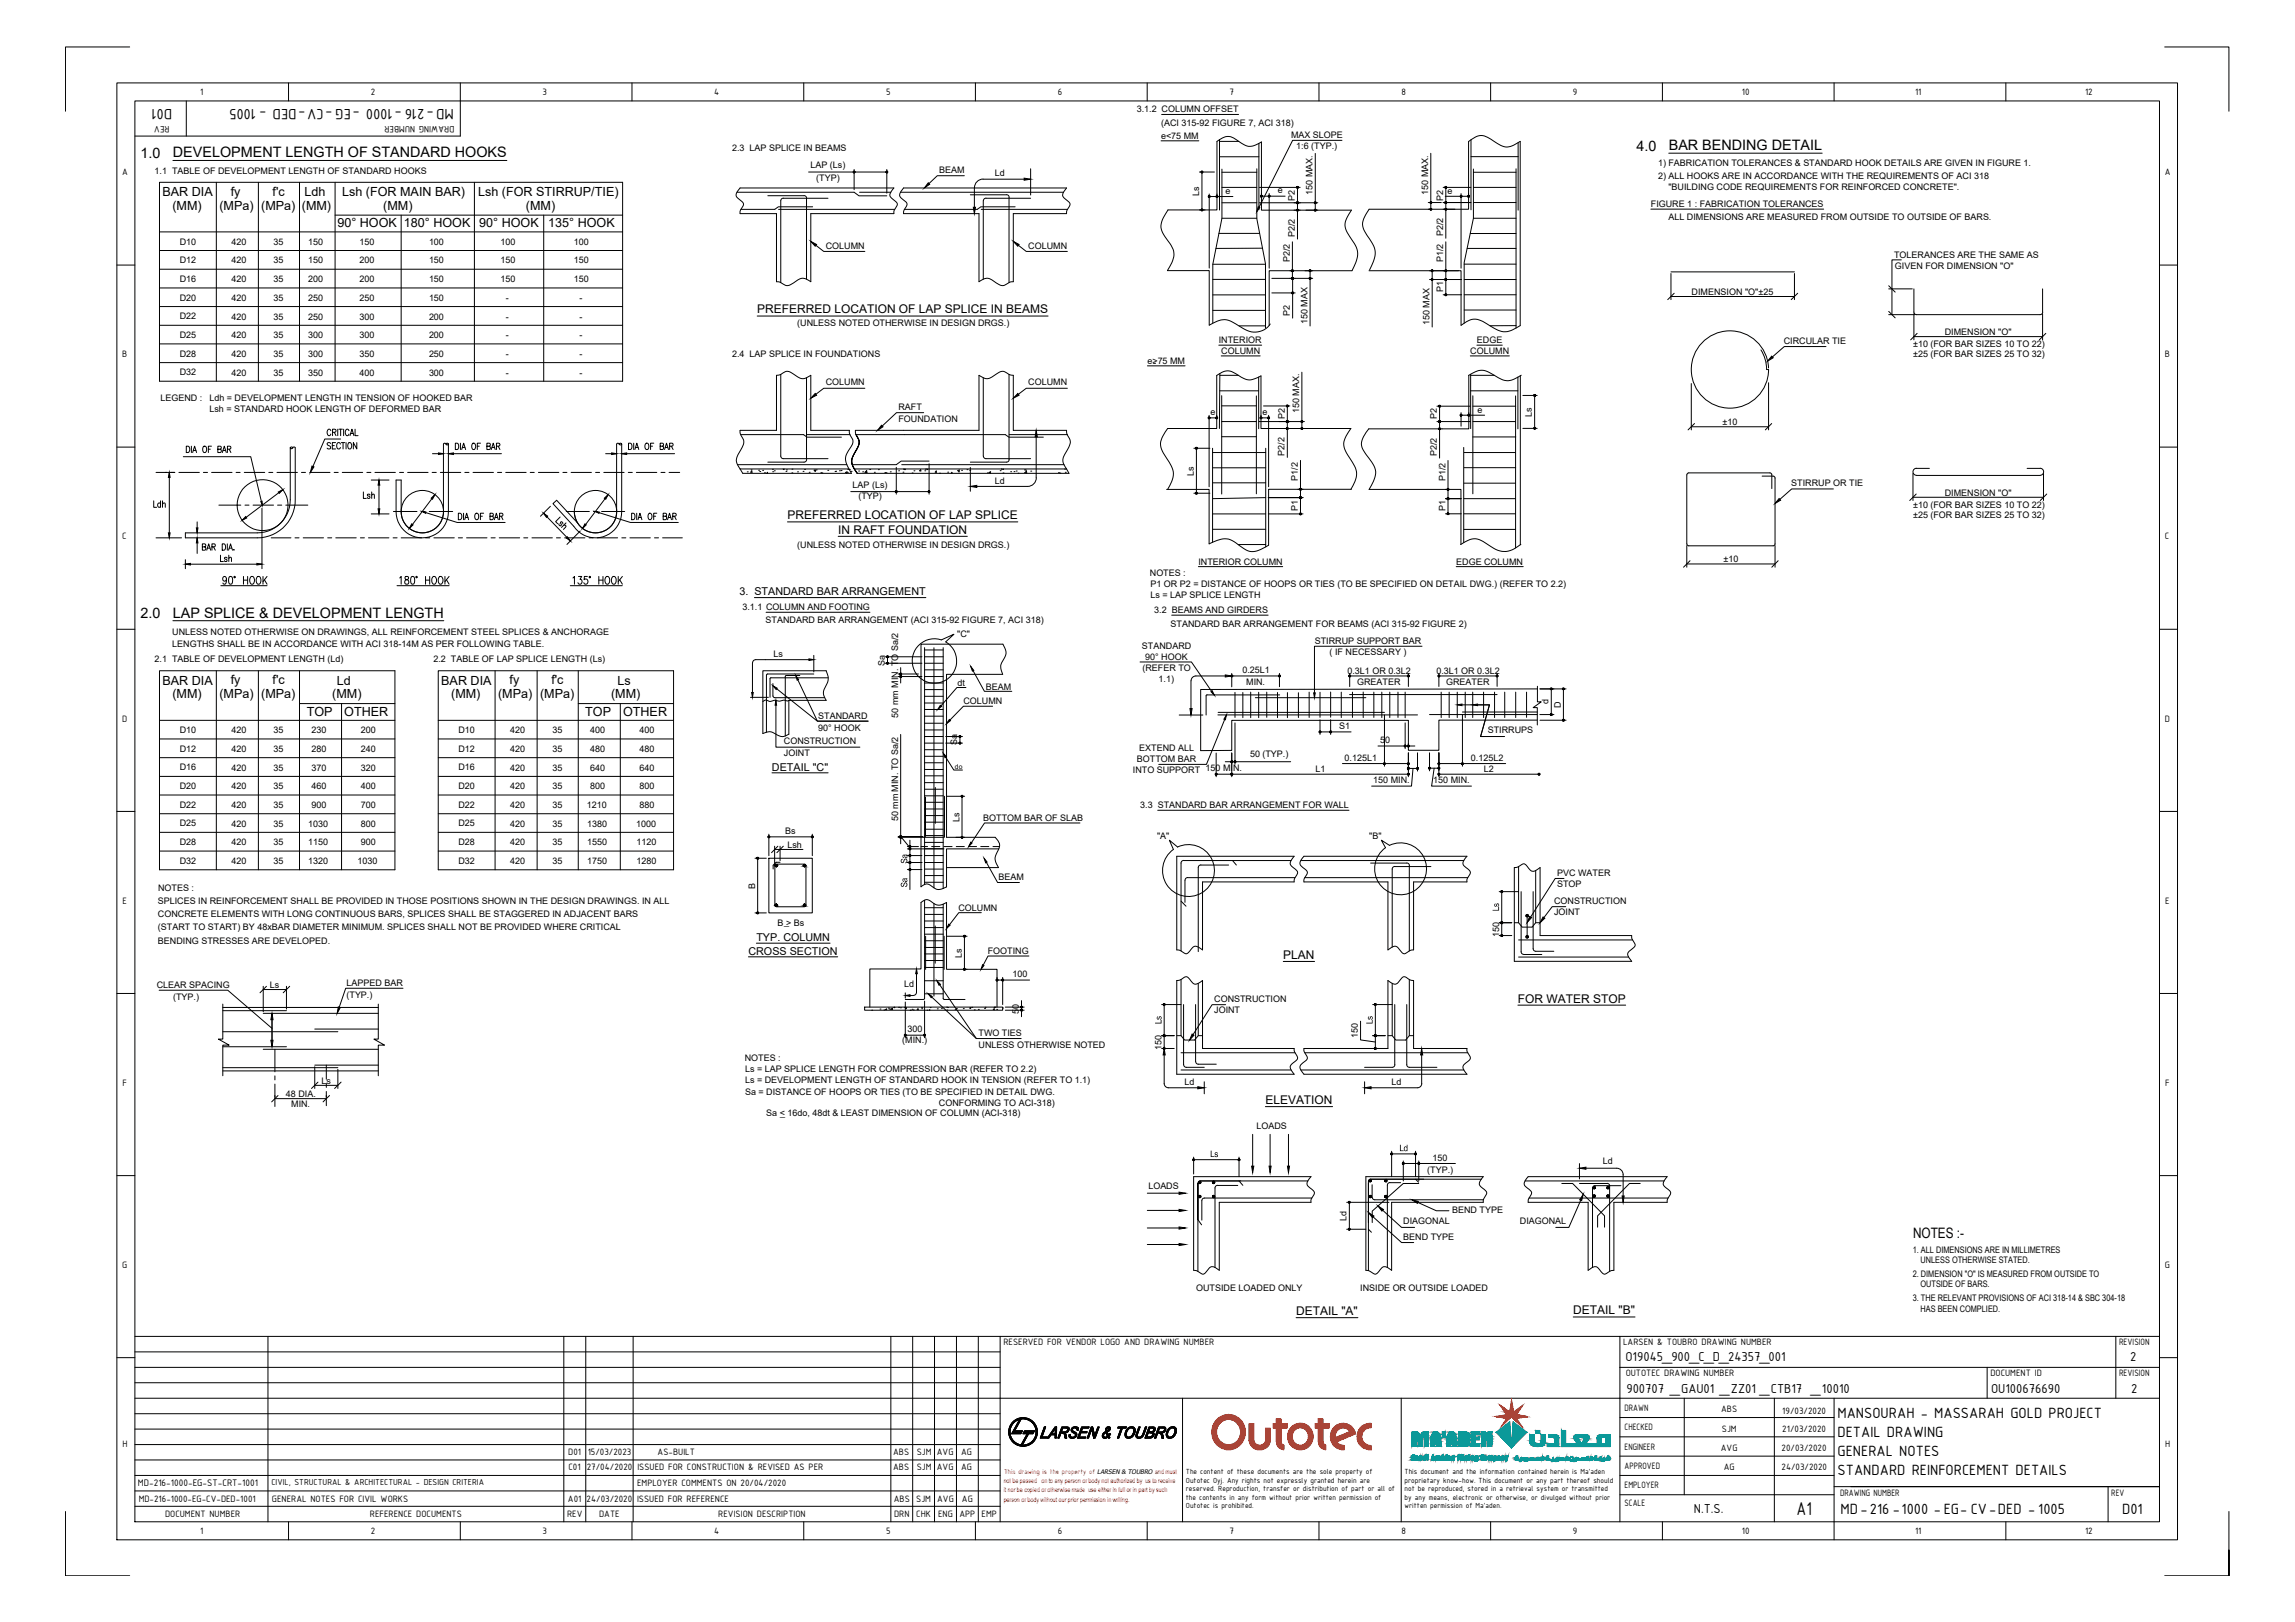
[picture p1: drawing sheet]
<svg xmlns="http://www.w3.org/2000/svg" width="841mm" height="594mm" viewBox="0 0 841 594" stroke-linecap="round" stroke-linejoin="round" font-family="sans-serif">
<defs><g id="words">
<text font-size="7.3" x="658.4" y="554.8">A1</text>
<g font-size="5.9">
<text x="63.1" y="39.8" transform="rotate(-180 63.1 39.8)">D01</text>
<text x="166.3" y="39.8" transform="rotate(-180 166.3 39.8)">MD-216 -1000 -EG -CV-DED - 1005</text>
<text x="673.3" y="519.2">MANSOURAH - MASSARAH GOLD PROJECT</text>
<text x="673.4" y="526.3">DETAIL DRAWING</text>
<text x="673.4" y="533.3">GENERAL NOTES</text>
<text x="673.4" y="540.4">STANDARD REINFORCEMENT DETAILS</text>
<text x="674.5" y="554.5">MD-216 -1000 -EG- CV-DED - 1005</text>
<text x="777.7" y="554.5">D01</text>
</g>
<text font-size="5.7" x="55" y="187">Ldh</text>
<g font-size="5.3">
<text x="51.5" y="57.9">1.0</text>
<text x="63.4" y="57.7">DEVELOPMENT LENGTH OF STANDARD HOOKS</text>
<text x="599.7" y="55.2">4.0</text>
<text x="611.5" y="55">BAR BENDING DETAIL</text>
<text x="79.7" y="206.7">Lsh</text>
<text x="51.5" y="226.5">2.0</text>
<text x="63.4" y="226.2">LAP SPLICE &amp; DEVELOPMENT LENGTH</text>
<text x="701.1" y="453.6">NOTES :-</text>
</g>
<g font-size="5.1">
<text x="595.7" y="498.4">O19045_900_C_D_24357_001</text>
<text x="780.7" y="498.4">2</text>
<text x="596" y="510.2">900707 _GAU01 _ZZ01 _CTB17 _10010</text>
<text x="729.6" y="510.2">OU100676690</text>
<text x="781" y="510.2">2</text>
<text x="620.7" y="554.1">N.T.S.</text>
</g>
<g font-size="4.6">
<text x="59.5" y="71.8">BAR DIA</text>
<text x="84.6" y="71.6">fy</text>
<text x="99.9" y="71.6">f'c</text>
<text x="111.5" y="71.8">Ldh</text>
<text x="125.4" y="71.8">Lsh (FOR MAIN BAR)</text>
<text x="175.2" y="71.8">Lsh (FOR STIRRUP/TIE)</text>
<text x="63.2" y="76.9">(MM)</text>
<text x="80.4" y="76.9">(MPa)</text>
<text x="95.7" y="76.9">(MPa)</text>
<text x="110.6" y="76.9">(MM)</text>
<text x="140.4" y="76.9">(MM)</text>
<text x="192.7" y="76.9">(MM)</text>
<text x="123.6" y="83.3">90° HOOK</text>
<text x="148" y="83.3">180° HOOK</text>
<text x="175.6" y="83.3">90° HOOK</text>
<text x="200.9" y="83.3">135° HOOK</text>
<text x="59.5" y="250.7">BAR DIA</text>
<text x="84.6" y="250.5">fy</text>
<text x="99.9" y="250.5">f'c</text>
<text x="123.4" y="250.7">Ld</text>
<text x="161.7" y="250.7">BAR DIA</text>
<text x="186.7" y="250.5">fy</text>
<text x="202" y="250.5">f'c</text>
<text x="226.3" y="250.7">Ls</text>
<text x="63.2" y="255.8">(MM)</text>
<text x="80.4" y="255.8">(MPa)</text>
<text x="95.7" y="255.8">(MPa)</text>
<text x="121.8" y="255.8">(MM)</text>
<text x="165.3" y="255.8">(MM)</text>
<text x="182.5" y="255.8">(MPa)</text>
<text x="197.9" y="255.8">(MPa)</text>
<text x="223.9" y="255.8">(MM)</text>
<text x="112.4" y="262.2">TOP</text>
<text x="126.2" y="262.2">OTHER</text>
<text x="214.5" y="262.2">TOP</text>
<text x="228.3" y="262.2">OTHER</text>
</g>
<g font-size="4.4">
<text x="277.5" y="114.8">PREFERRED LOCATION OF LAP SPLICE IN BEAMS</text>
<text x="288.6" y="190.2">PREFERRED LOCATION OF LAP SPLICE</text>
<text x="307.2" y="195.5">IN RAFT FOUNDATION</text>
<text x="470.3" y="351.2">PLAN</text>
<text x="556.2" y="367.2">FOR WATER STOP</text>
<text x="463.7" y="404.4">ELEVATION</text>
<text x="475" y="481.7">DETAIL &quot;A&quot;</text>
<text x="576.5" y="481.4">DETAIL &quot;B&quot;</text>
</g>
<g font-size="4">
<text x="422.5" y="134.1">-</text>
<text x="271" y="218">3. STANDARD BAR ARRANGEMENT</text>
<text x="282.9" y="282.2">DETAIL &quot;C&quot;</text>
<text x="277.2" y="344.6">TYP. COLUMN</text>
<text x="274.3" y="349.6">CROSS SECTION</text>
</g>
<text font-size="3.8" x="50.5" y="544.2">MD-216-1000-EG-ST-CRT-1001</text>
<g font-size="3.7">
<text x="73.4" y="34.8">1</text>
<text x="135.9" y="34.8">2</text>
<text x="198.8" y="34.7">3</text>
<text x="261.7" y="34.8">4</text>
<text x="324.7" y="34.7">5</text>
<text x="387.7" y="34.8">6</text>
<text x="450.6" y="34.8">7</text>
<text x="513.5" y="34.8">8</text>
<text x="576.4" y="34.7">9</text>
<text x="638.3" y="34.8">10</text>
<text x="701.8" y="34.8">11</text>
<text x="764.1" y="34.8">12</text>
<text x="62.1" y="46.3" transform="rotate(-180 62.1 46.3)">REV</text>
<text x="166.5" y="46.3" transform="rotate(-180 166.5 46.3)">DRAWING NUMBER</text>
<text x="44.7" y="64.2">A</text>
<text x="793.3" y="64.2">A</text>
<text x="44.8" y="130.9">B</text>
<text x="793.4" y="130.9">B</text>
<text x="44.8" y="197.6">C</text>
<text x="793.4" y="197.6">C</text>
<text x="44.7" y="264.3">D</text>
<text x="793.3" y="264.3">D</text>
<text x="44.9" y="331">E</text>
<text x="793.4" y="331">E</text>
<text x="44.9" y="397.7">F</text>
<text x="793.5" y="397.7">F</text>
<text x="44.8" y="464.4">G</text>
<text x="793.4" y="464.4">G</text>
<text x="367.7" y="492.8">RESERVED FOR VENDOR LOGO AND DRAWING NUMBER</text>
<text x="594.8" y="492.8">LARSEN &amp; TOUBRO DRAWING NUMBER</text>
<text x="776.5" y="492.8">REVISION</text>
<text x="595.7" y="504.1">OUTOTEC DRAWING NUMBER</text>
<text x="729.4" y="504.1">DOCUMENT ID</text>
<text x="776.5" y="504.1">REVISION</text>
<text x="595.3" y="516.8">DRAWN</text>
<text x="630.8" y="517.3">ABS</text>
<text x="653.1" y="518">19/03/2020</text>
<text x="595.3" y="523.9">CHECKED</text>
<text x="631" y="524.4">SJM</text>
<text x="653.1" y="524.4">21/03/2020</text>
<text x="44.9" y="530.1">H</text>
<text x="208.2" y="532.9">D01</text>
<text x="215.4" y="532.9">15/03/2023</text>
<text x="241" y="532.9">AS-BUILT</text>
<text x="327.3" y="532.9">ABS</text>
<text x="335.9" y="532.9">SJM</text>
<text x="343.3" y="532.9">AVG</text>
<text x="352.2" y="532.9">AG</text>
<text x="595.3" y="531">ENGINEER</text>
<text x="630.6" y="531.3">AVG</text>
<text x="652.9" y="531.4">20/03/2020</text>
<text x="793.4" y="530.1">H</text>
<text x="208.3" y="538.5">C01</text>
<text x="215" y="538.5">27/04/2020</text>
<text x="233.6" y="538.5">ISSUED FOR CONSTRUCTION &amp; REVISED AS PER</text>
<text x="327.3" y="538.5">ABS</text>
<text x="335.9" y="538.5">SJM</text>
<text x="343.3" y="538.5">AVG</text>
<text x="352.2" y="538.5">AG</text>
<text x="595.3" y="538">APPROVED</text>
<text x="631.7" y="538.5">AG</text>
<text x="652.9" y="538.5">24/03/2020</text>
<text x="233.5" y="544.2">EMPLOYER COMMENTS ON 20/04/2020</text>
<text x="595.3" y="545.1">EMPLOYER</text>
<text x="50.8" y="550.3">MD-216-1000-EG-CV-DED-1001</text>
<text x="99.6" y="550.3">GENERAL NOTES FOR CIVIL WORKS</text>
<text x="208.1" y="550.3">A01</text>
<text x="215" y="550.3">24/03/2020</text>
<text x="233.5" y="550.3">ISSUED FOR REFERENCE</text>
<text x="327.5" y="550.3">ABS</text>
<text x="335.8" y="550.3">SJM</text>
<text x="343.4" y="550.3">AVG</text>
<text x="352.5" y="550.3">AG</text>
<text x="595.3" y="551.6">SCALE</text>
<text x="674.3" y="548">DRAWING NUMBER</text>
<text x="773.7" y="548">REV</text>
<text x="60.5" y="555.7">DOCUMENT NUMBER</text>
<text x="135.6" y="555.7">REFERENCE DOCUMENTS</text>
<text x="207.8" y="555.7">REV</text>
<text x="219.6" y="555.7">DATE</text>
<text x="263.2" y="555.7">REVISION DESCRIPTION</text>
<text x="327.6" y="555.7">DRN</text>
<text x="335.8" y="555.7">CHK</text>
<text x="343.8" y="555.7">ENG</text>
<text x="351.6" y="555.7">APP</text>
<text x="359.7" y="555.7">EMP</text>
<text x="73.4" y="561.7">1</text>
<text x="135.9" y="561.8">2</text>
<text x="198.8" y="561.7">3</text>
<text x="261.7" y="561.7">4</text>
<text x="324.7" y="561.7">5</text>
<text x="387.7" y="561.8">6</text>
<text x="450.6" y="561.7">7</text>
<text x="513.5" y="561.7">8</text>
<text x="576.4" y="561.9">9</text>
<text x="638.3" y="561.7">10</text>
<text x="701.8" y="561.7">11</text>
<text x="764.1" y="561.8">12</text>
</g>
<text font-size="3.4" x="99.5" y="544">CIVIL, STRUCTURAL &amp; ARCHITECTURAL - DESIGN CRITERIA</text>
<g font-size="3.3">
<text x="416.5" y="41.2">3.1.2 COLUMN OFFSET</text>
<text x="425.5" y="46.2">(ACI 315-92 FIGURE 7, ACI 318)</text>
<text x="425.5" y="50.9">e&lt;75 MM</text>
<text x="473.1" y="50.5">MAX SLOPE</text>
<text x="268.3" y="55.1">2.3 LAP SPLICE IN BEAMS</text>
<text x="475.1" y="54.5">1:6 (TYP.)</text>
<text x="56.7" y="63.7">1.1 TABLE OF DEVELOPMENT LENGTH OF STANDARD HOOKS</text>
<text x="297" y="61.4">LAP (Ls)</text>
<text x="344.2" y="63.3">BEAM</text>
<text x="364.6" y="64.5">Ld</text>
<text x="607.6" y="60.8">1) FABRICATION TOLERANCES &amp; STANDARD HOOK DETAILS ARE GIVEN IN FIGURE 1.</text>
<text x="607.6" y="65.4">2) ALL HOOKS ARE IN ACCORDANCE WITH THE REQUIREMENTS OF ACI 318</text>
<text x="299.1" y="66.4">(TYP)</text>
<text x="439.5" y="71.7" transform="rotate(-90 439.5 71.7)">Ls</text>
<text x="449.1" y="71">e</text>
<text x="468.3" y="70.8">e</text>
<text x="481" y="71.3" transform="rotate(-90 481 71.3)">150 MAX.</text>
<text x="523.4" y="71.3" transform="rotate(-90 523.4 71.3)">150 MAX.</text>
<text x="530.4" y="70.9">e</text>
<text x="611.4" y="69.7">&quot;BUILDING CODE REQUIREMENTS FOR REINFORCED CONCRETE&quot;.</text>
<text x="474.5" y="73.5" transform="rotate(-90 474.5 73.5)">P2</text>
<text x="528.9" y="73.5" transform="rotate(-90 528.9 73.5)">P2</text>
<text x="605" y="75.9">FIGURE 1 : FABRICATION TOLERANCES</text>
<text x="611.4" y="80.6">ALL DIMENSIONS ARE MEASURED FROM OUTSIDE TO OUTSIDE OF BARS.</text>
<text x="65.9" y="89.6">D10</text>
<text x="84.8" y="89.7">420</text>
<text x="100.3" y="89.7">35</text>
<text x="112.9" y="89.7">150</text>
<text x="131.7" y="89.7">150</text>
<text x="157.2" y="89.7">100</text>
<text x="183.4" y="89.7">100</text>
<text x="210.3" y="89.7">100</text>
<text x="474.5" y="86.9" transform="rotate(-90 474.5 86.9)">P2/2</text>
<text x="528.8" y="86.5" transform="rotate(-90 528.8 86.5)">P2/2</text>
<text x="302.6" y="91.1">COLUMN</text>
<text x="376.8" y="91.1">COLUMN</text>
<text x="694.1" y="94.4">TOLERANCES ARE THE SAME AS</text>
<text x="65.9" y="96.4">D12</text>
<text x="84.8" y="96.5">420</text>
<text x="100.3" y="96.5">35</text>
<text x="112.9" y="96.5">150</text>
<text x="131.7" y="96.5">200</text>
<text x="157.2" y="96.5">150</text>
<text x="183.4" y="96.5">150</text>
<text x="210.3" y="96.5">150</text>
<text x="472.6" y="96.1" transform="rotate(-90 472.6 96.1)">P2/2</text>
<text x="528.8" y="96.1" transform="rotate(-90 528.8 96.1)">P1/2</text>
<text x="694.4" y="98.4">GIVEN FOR DIMENSION &quot;O&quot;</text>
<text x="65.9" y="103.3">D16</text>
<text x="84.8" y="103.3">420</text>
<text x="100.3" y="103.3">35</text>
<text x="112.9" y="103.3">200</text>
<text x="131.7" y="103.3">200</text>
<text x="157.2" y="103.3">150</text>
<text x="183.4" y="103.3">150</text>
<text x="210.3" y="103.3">150</text>
<text x="528.9" y="107" transform="rotate(-90 528.9 107)">P1</text>
<text x="619.9" y="108">DIMENSION &quot;O&quot;±25</text>
<text x="65.9" y="110.1">D20</text>
<text x="84.8" y="110.2">420</text>
<text x="100.3" y="110.2">35</text>
<text x="112.9" y="110.2">250</text>
<text x="131.7" y="110.2">250</text>
<text x="157.2" y="110.2">150</text>
<text x="185.4" y="110.2">-</text>
<text x="212.3" y="110.2">-</text>
<text x="65.9" y="116.9">D22</text>
<text x="84.8" y="117">420</text>
<text x="100.3" y="117">35</text>
<text x="112.9" y="117">250</text>
<text x="131.7" y="117">300</text>
<text x="157.2" y="117">200</text>
<text x="185.4" y="117">-</text>
<text x="212.3" y="117">-</text>
<text x="292.2" y="119.4">(UNLESS NOTED OTHERWISE IN DESIGN DRGS.)</text>
<text x="472.7" y="115.8" transform="rotate(-90 472.7 115.8)">P2</text>
<text x="479.1" y="118.8" transform="rotate(-90 479.1 118.8)">150 MAX</text>
<text x="523.8" y="119.2" transform="rotate(-90 523.8 119.2)">150 MAX</text>
<text x="65.9" y="123.8">D25</text>
<text x="84.8" y="123.9">420</text>
<text x="100.3" y="123.9">35</text>
<text x="112.9" y="123.9">300</text>
<text x="131.7" y="123.9">300</text>
<text x="157.2" y="123.9">200</text>
<text x="185.4" y="123.9">-</text>
<text x="212.3" y="123.9">-</text>
<text x="446.6" y="125.7">INTERIOR</text>
<text x="541.2" y="125.7">EDGE</text>
<text x="653.7" y="125.9">CIRCULAR TIE</text>
<text x="712.7" y="122.7">DIMENSION &quot;O&quot;</text>
<text x="65.9" y="130.6">D28</text>
<text x="84.8" y="130.7">420</text>
<text x="100.3" y="130.7">35</text>
<text x="112.9" y="130.7">300</text>
<text x="131.7" y="130.7">350</text>
<text x="157.2" y="130.7">250</text>
<text x="185.4" y="130.7">-</text>
<text x="212.3" y="130.7">-</text>
<text x="268.3" y="130.9">2.4 LAP SPLICE IN FOUNDATIONS</text>
<text x="447.5" y="129.7">COLUMN</text>
<text x="538.8" y="129.7">COLUMN</text>
<text x="701.1" y="127.2">±10 (FOR BAR SIZES 10 TO 22)</text>
<text x="701.1" y="130.9">±25 (FOR BAR SIZES 25 TO 32)</text>
<text x="65.9" y="137.5">D32</text>
<text x="84.8" y="137.6">420</text>
<text x="100.3" y="137.6">35</text>
<text x="112.9" y="137.6">350</text>
<text x="131.7" y="137.6">400</text>
<text x="157.2" y="137.6">300</text>
<text x="185.4" y="137.6">-</text>
<text x="212.3" y="137.6">-</text>
<text x="420.5" y="133.3">e&gt;75 MM</text>
<text x="302.6" y="141.1">COLUMN</text>
<text x="376.8" y="141.1">COLUMN</text>
<text x="58.8" y="146.7">LEGEND :</text>
<text x="76.7" y="146.7">Ldh = DEVELOPMENT LENGTH IN TENSION OF HOOKED BAR</text>
<text x="76.7" y="150.8">Lsh = STANDARD HOOK LENGTH OF DEFORMED BAR</text>
<text x="329.3" y="150">RAFT</text>
<text x="329.3" y="154.6">FOUNDATION</text>
<text x="443.6" y="152.1">e</text>
<text x="462.6" y="152.1">e</text>
<text x="470.8" y="153.6" transform="rotate(-90 470.8 153.6)">P2</text>
<text x="476.1" y="151.4" transform="rotate(-90 476.1 151.4)">150 MAX.</text>
<text x="526.6" y="153.6" transform="rotate(-90 526.6 153.6)">P2</text>
<text x="541.4" y="151.1">e</text>
<text x="561.4" y="152.7" transform="rotate(-90 561.4 152.7)">Ls</text>
<text x="631.2" y="155.7">±10</text>
<text x="470.8" y="166.8" transform="rotate(-90 470.8 166.8)">P2/2</text>
<text x="526.6" y="167.1" transform="rotate(-90 526.6 167.1)">P2/2</text>
<text x="312.4" y="178.9">LAP (Ls)</text>
<text x="364.6" y="177.2">Ld</text>
<text x="437.5" y="174.2" transform="rotate(-90 437.5 174.2)">Ls</text>
<text x="475.6" y="176.2" transform="rotate(-90 475.6 176.2)">P1/2</text>
<text x="529.7" y="176.2" transform="rotate(-90 529.7 176.2)">P1/2</text>
<text x="656.4" y="178">STIRRUP OR TIE</text>
<text x="314.6" y="182.9">(TYP)</text>
<text x="712.7" y="181.5">DIMENSION &quot;O&quot;</text>
<text x="475.6" y="187.1" transform="rotate(-90 475.6 187.1)">P1</text>
<text x="529.7" y="187.3" transform="rotate(-90 529.7 187.3)">P1</text>
<text x="701.1" y="186">±10 (FOR BAR SIZES 10 TO 22)</text>
<text x="701.1" y="189.7">±25 (FOR BAR SIZES 25 TO 32)</text>
<text x="292.2" y="200.7">(UNLESS NOTED OTHERWISE IN DESIGN DRGS.)</text>
<text x="439.2" y="206.9">INTERIOR COLUMN</text>
<text x="533.6" y="206.9">EDGE COLUMN</text>
<text x="631.6" y="205.9">±10</text>
<text x="421.4" y="210.9">NOTES :</text>
<text x="421.6" y="215.1">P1 OR P2 = DISTANCE OF HOOPS OR TIES (TO BE SPECIFIED ON DETAIL DWG.) (REFER TO 2.2)</text>
<text x="421.6" y="218.9">Ls = LAP SPLICE LENGTH</text>
<text x="272.1" y="223.6">3.1.1 COLUMN AND FOOTING</text>
<text x="423" y="224.6">3.2 BEAMS AND GIRDERS</text>
<text x="63.1" y="232.5">UNLESS NOTED OTHERWISE ON DRAWINGS, ALL REINFORCEMENT STEEL SPLICES &amp; ANCHORAGE</text>
<text x="280.6" y="228.2">STANDARD BAR ARRANGEMENT (ACI 315-92 FIGURE 7, ACI 318)</text>
<text x="350.8" y="233.4">&quot;C&quot;</text>
<text x="429" y="229.7">STANDARD BAR ARRANGEMENT FOR BEAMS (ACI 315-92 FIGURE 2)</text>
<text x="63.1" y="236.9">LENGTHS SHALL BE IN ACCORDANCE WITH ACI 318-14M AS PER FOLLOWING TABLE.</text>
<text x="418.5" y="237.7">STANDARD</text>
<text x="481.8" y="235.9">STIRRUP SUPPORT BAR</text>
<text x="487.2" y="239.9">( IF NECESSARY )</text>
<text x="56.7" y="242.6">2.1 TABLE OF DEVELOPMENT LENGTH (Ld)</text>
<text x="158.8" y="242.6">2.2 TABLE OF LAP SPLICE LENGTH (Ls)</text>
<text x="283.4" y="240.6">Ls</text>
<text x="324.2" y="243.8" transform="rotate(-90 324.2 243.8)">Sa</text>
<text x="418.7" y="245.7">(REFER TO</text>
<text x="419.7" y="241.7">90° HOOK</text>
<text x="350.9" y="251.2">dt</text>
<text x="424.6" y="249.7">1.1)</text>
<text x="455.3" y="246.6">0.25L1</text>
<text x="456.7" y="250.9">MIN.</text>
<text x="493.8" y="246.8">0.3L1 OR 0.3L2</text>
<text x="497.3" y="250.8">GREATER</text>
<text x="526.4" y="246.8">0.3L1 OR 0.3L2</text>
<text x="530" y="250.8">GREATER</text>
<text x="353" y="258">COLUMN</text>
<text x="361.3" y="252.6">BEAM</text>
<text x="567.5" y="257.9" transform="rotate(-90 567.5 257.9)">d</text>
<text x="299.8" y="263.2">STANDARD</text>
<text x="329.1" y="262.9" transform="rotate(-90 329.1 262.9)">50 mm MIN. TO Sa/2</text>
<text x="572" y="259.3" transform="rotate(-90 572 259.3)">D</text>
<text x="65.9" y="268.5">D10</text>
<text x="84.8" y="268.6">420</text>
<text x="100.3" y="268.6">35</text>
<text x="114.1" y="268.6">230</text>
<text x="132.2" y="268.6">200</text>
<text x="168" y="268.5">D10</text>
<text x="186.9" y="268.6">420</text>
<text x="202.4" y="268.6">35</text>
<text x="216.3" y="268.6">400</text>
<text x="234.4" y="268.6">400</text>
<text x="299.8" y="267.6">90° HOOK</text>
<text x="490.8" y="267.1">S1</text>
<text x="545.2" y="268.6">STIRRUPS</text>
<text x="65.9" y="275.3">D12</text>
<text x="84.8" y="275.4">420</text>
<text x="100.3" y="275.4">35</text>
<text x="114.1" y="275.4">280</text>
<text x="132.2" y="275.4">240</text>
<text x="168" y="275.3">D12</text>
<text x="186.9" y="275.4">420</text>
<text x="202.4" y="275.4">35</text>
<text x="216.3" y="275.4">480</text>
<text x="234.4" y="275.4">480</text>
<text x="287.3" y="272.6">CONSTRUCTION</text>
<text x="350.8" y="273" transform="rotate(-90 350.8 273)">Sa</text>
<text x="417.5" y="275.1">EXTEND ALL</text>
<text x="505.8" y="272.3">50</text>
<text x="287.3" y="277">JOINT</text>
<text x="416.6" y="279">BOTTOM BAR</text>
<text x="458.1" y="277.3">50 (TYP.)</text>
<text x="492.7" y="278.7">0.125L1</text>
<text x="539.1" y="278.7">0.125L2</text>
<text x="65.9" y="282.2">D16</text>
<text x="84.8" y="282.3">420</text>
<text x="100.3" y="282.3">35</text>
<text x="114.1" y="282.3">370</text>
<text x="132.2" y="282.3">320</text>
<text x="168" y="282.2">D16</text>
<text x="186.9" y="282.3">420</text>
<text x="202.4" y="282.3">35</text>
<text x="216.3" y="282.3">640</text>
<text x="234.4" y="282.3">640</text>
<text x="415.1" y="283">INTO SUPPORT 150 MIN.</text>
<text x="482.1" y="282.6">L1</text>
<text x="503.2" y="286.9">150 MIN.</text>
<text x="525.2" y="286.9">150 MIN.</text>
<text x="543.8" y="282.6">L2</text>
<text x="65.9" y="289">D20</text>
<text x="84.8" y="289.1">420</text>
<text x="100.3" y="289.1">35</text>
<text x="114.1" y="289.1">460</text>
<text x="132.2" y="289.1">400</text>
<text x="168" y="289">D20</text>
<text x="186.9" y="289.1">420</text>
<text x="202.4" y="289.1">35</text>
<text x="216.3" y="289.1">800</text>
<text x="234.4" y="289.1">800</text>
<text x="65.9" y="295.8">D22</text>
<text x="84.8" y="295.9">420</text>
<text x="100.3" y="295.9">35</text>
<text x="114.1" y="295.9">900</text>
<text x="132.2" y="295.9">700</text>
<text x="168" y="295.8">D22</text>
<text x="186.9" y="295.9">420</text>
<text x="202.4" y="295.9">35</text>
<text x="215" y="295.9">1210</text>
<text x="234.4" y="295.9">880</text>
<text x="417.9" y="296.1">3.3 STANDARD BAR ARRANGEMENT FOR WALL</text>
<text x="65.9" y="302.7">D25</text>
<text x="84.8" y="302.8">420</text>
<text x="100.3" y="302.8">35</text>
<text x="113" y="302.8">1030</text>
<text x="132.2" y="302.8">800</text>
<text x="168" y="302.7">D25</text>
<text x="186.9" y="302.8">420</text>
<text x="202.4" y="302.8">35</text>
<text x="215.1" y="302.8">1380</text>
<text x="233.1" y="302.8">1000</text>
<text x="287.8" y="305.5">Bs</text>
<text x="329.1" y="300.9" transform="rotate(-90 329.1 300.9)">50 mm MIN. TO Sa/2</text>
<text x="351.6" y="301" transform="rotate(-90 351.6 301)">Ls</text>
<text x="360.3" y="300.7">BOTTOM BAR OF SLAB</text>
<text x="65.9" y="309.5">D28</text>
<text x="84.8" y="309.6">420</text>
<text x="100.3" y="309.6">35</text>
<text x="113" y="309.6">1150</text>
<text x="132.2" y="309.6">900</text>
<text x="168" y="309.5">D28</text>
<text x="186.9" y="309.6">420</text>
<text x="202.4" y="309.6">35</text>
<text x="215.1" y="309.6">1550</text>
<text x="233.2" y="309.6">1120</text>
<text x="288.6" y="310.5">Lsh</text>
<text x="424" y="307.2">&quot;A&quot;</text>
<text x="501.8" y="307.2">&quot;B&quot;</text>
<text x="65.9" y="316.4">D32</text>
<text x="84.8" y="316.5">420</text>
<text x="100.3" y="316.5">35</text>
<text x="113" y="316.5">1320</text>
<text x="131" y="316.5">1030</text>
<text x="168" y="316.4">D32</text>
<text x="186.9" y="316.5">420</text>
<text x="202.4" y="316.5">35</text>
<text x="215.1" y="316.5">1750</text>
<text x="233.2" y="316.5">1280</text>
<text x="332.5" y="316.3" transform="rotate(-90 332.5 316.3)">Sa</text>
<text x="365.9" y="322.5">BEAM</text>
<text x="570.6" y="320.8">PVC WATER</text>
<text x="57.9" y="326.5">NOTES :</text>
<text x="276.7" y="325.5" transform="rotate(-90 276.7 325.5)">B</text>
<text x="332.5" y="325" transform="rotate(-90 332.5 325)">Sa</text>
<text x="570.6" y="325">STOP</text>
<text x="57.8" y="331.3">SPLICES IN REINFORCEMENT SHALL BE PROVIDED IN THOSE POSITIONS SHOWN IN THE DESIGN DRAWINGS. IN ALL</text>
<text x="57.9" y="335.9">CONCRETE ELEMENTS WITH LONG CONTINUOUS BARS, SPLICES SHALL BE STAGGERED IN ADJACENT BARS</text>
<text x="351.2" y="333.7">COLUMN</text>
<text x="549.3" y="333.8" transform="rotate(-90 549.3 333.8)">Ls</text>
<text x="569.5" y="331.1">CONSTRUCTION</text>
<text x="569.5" y="335.2">JOINT</text>
<text x="57.9" y="340.8">(START TO START) BY 48xBAR DIAMETER MINIMUM. SPLICES SHALL NOT BE PROVIDED WHERE CRITICAL</text>
<text x="284.9" y="339.1">B &gt; Bs</text>
<text x="287.3" y="338.9">_</text>
<text x="57.9" y="345.6">BENDING STRESSES ARE DEVELOPED.</text>
<text x="549.3" y="343.2" transform="rotate(-90 549.3 343.2)">150</text>
<text x="352.5" y="350.8" transform="rotate(-90 352.5 350.8)">Ls</text>
<text x="362" y="349.3">FOOTING</text>
<text x="371" y="358">100</text>
<text x="57.5" y="361.9">CLEAR SPACING</text>
<text x="98.9" y="361.8">Ls</text>
<text x="127" y="361.1">LAPPED BAR</text>
<text x="127" y="365.5">(TYP.)</text>
<text x="331.4" y="361.5">Ld</text>
<text x="63.4" y="366.3">(TYP.)</text>
<text x="373.4" y="371.3" transform="rotate(-90 373.4 371.3)">50</text>
<text x="445" y="367">CONSTRUCTION</text>
<text x="445" y="371">JOINT</text>
<text x="425.6" y="375.1" transform="rotate(-90 425.6 375.1)">Ls</text>
<text x="503" y="375.1" transform="rotate(-90 503 375.1)">Ls</text>
<text x="330.7" y="382">(MIN.)</text>
<text x="332.5" y="378">300</text>
<text x="358.6" y="379.4">TWO TIES</text>
<text x="358.6" y="383.9">UNLESS OTHERWISE NOTED</text>
<text x="497.6" y="380.3" transform="rotate(-90 497.6 380.3)">150</text>
<text x="272.9" y="388.5">NOTES :</text>
<text x="425.6" y="384.5" transform="rotate(-90 425.6 384.5)">150</text>
<text x="273" y="392.7">Ls = LAP SPLICE LENGTH FOR COMPRESSION BAR (REFER TO 2.2)</text>
<text x="104.8" y="401.8">48 DIA.</text>
<text x="117.8" y="396.9">Ls</text>
<text x="273" y="396.8">Ls = DEVELOPMENT LENGTH OF STANDARD HOOK IN TENSION (REFER TO 1.1)</text>
<text x="273" y="400.9">Sa = DISTANCE OF HOOPS OR TIES (TO BE SPECIFIED IN DETAIL DWG.</text>
<text x="434" y="397.3">Ld</text>
<text x="509.9" y="397.3">Ld</text>
<text x="106.7" y="405.4">MIN.</text>
<text x="344.1" y="405.1">CONFORMING TO ACI-318)</text>
<text x="280.8" y="408.9">Sa &lt; 16do, 48dt &amp; LEAST DIMENSION OF COLUMN (ACI-318)</text>
<text x="285.9" y="408.7">_</text>
<text x="460.4" y="413.6">LOADS</text>
<text x="443.5" y="423.8">Ls</text>
<text x="512.8" y="421.6">Ld</text>
<text x="525" y="425.2">150</text>
<text x="523" y="429.5">(TYP.)</text>
<text x="587.3" y="426.4">Ld</text>
<text x="420.8" y="435.6">LOADS</text>
<text x="493.5" y="447.1" transform="rotate(-90 493.5 447.1)">Ld</text>
<text x="514.3" y="448.3">DIAGONAL</text>
<text x="532.2" y="444.4">BEND TYPE</text>
<text x="557" y="448.3">DIAGONAL</text>
<text x="514.3" y="454.1">BEND TYPE</text>
<text x="700.9" y="458.8">1. ALL DIMENSIONS ARE IN MILLIMETRES</text>
<text x="700.9" y="467.6">2. DIMENSION &quot;O&quot; IS MEASURED FROM OUTSIDE TO</text>
<text x="703.8" y="462.7">UNLESS OTHERWISE STATED.</text>
<text x="438.3" y="472.8">OUTSIDE LOADED ONLY</text>
<text x="498.5" y="472.8">INSIDE OR OUTSIDE LOADED</text>
<text x="703.8" y="471.5">OUTSIDE OF BARS.</text>
<text x="700.9" y="476.6">3. THE RELEVANT PROVISIONS OF ACI 318-14 &amp; SBC 304-18</text>
<text x="703.8" y="480.5">HAS BEEN COMPLIED.</text>
</g>
<g font-size="2.9">
<text x="434.6" y="539.9">The content of these documents are the sole property of</text>
<text x="514.7" y="539.9">This document and the information contained herein is Ma'aden</text>
<text x="434.6" y="543.1">Outotec Oyj. Any rights not expressly granted herein are</text>
<text x="514.7" y="543.1">proprietary know-how. This document or any part thereof should</text>
<text x="434.6" y="546.2">reserved. Reproduction, transfer or distribution of part or all of</text>
<text x="434.6" y="549.4">the contents in any form without prior written permission of</text>
<text x="514.7" y="546.2">not be reproduced, stored in a retrieval system or transmitted</text>
<text x="514.7" y="549.4">by any means, electronic or otherwise, or divulged without prior</text>
<text x="434.6" y="552.5">Outotec is prohibited.</text>
<text x="514.7" y="552.5">written permission of Ma'aden.</text>
</g>
<text font-size="2.6" fill="#f00" x="367.9" y="539.8">This drawing is the property of</text>
<text font-size="2.5" x="350" y="281.6">do</text>
<g font-size="2.4" fill="#f00">
<text x="367.8" y="543.2">not be passed on to any person or body not authorized by us to receive</text>
<text x="367.8" y="546.6">it nor be copied or otherwise made use either in full or in part by such</text>
<text x="367.8" y="550">person or body without our prior permission in writing.</text>
</g>
<text font-size="2.3" x="402.1" y="539.8">LARSEN &amp; TOUBRO and must</text>
</g></defs>
<!-- layer: CI-TEXT -->
<path d="M63.4 58.8h122.3M425.5 51.6h13.8M425.7 41.9h28.2M611.5 56.1h56.3M605 76.6h63.3M420.5 134h13.8M63.4 227.3h99.2M280.7 224.3h38.1M336.5 236.5a8.1 8.1 0 0 1 8.5-2.1l4.6-2.1-3 2.8a8.1 8.1 0 0 1 2.5 11.7 8.1 8.1 0 0 1-11.8 1.6 8.1 8.1 0 0 1-.8-11.9zM429.4 225.3h35.3M424.3 296.8h70.1" fill="none" stroke="#000" stroke-width=".37"/>
<!-- layer: Rein. -->
<g fill="none" stroke="#000" stroke-width=".37">
<path d="M446.9 51.2v25.7M446.9 51.8h7.1M446.9 57.4h14.4M461.3 52.5v24.3M539.1 51.2v25.6M539.1 57.4h17.3M556.3 52.3v24.7M270.1 70.4h42.9l1.8 1.3h10.2M281.4 71.7l13.2-.1a.95 .95 0 0 1 1 1M285.3 76.7h42.6M287 72.6h16.4M287.1 72.6a.95 .95 0 0 0-1 .9v30"/>
<path d="M295.6 72.6v29.6M297.8 75.7h-12.6l-1.3 1h-12.4M315 70.4h11.4M330 70.4h59.7M355.6 71.3h13.2M359.6 76.7h31.5M360.3 73.5v28.7M361.3 72.6h16.4M361.3 72.6a.95 .95 0 0 0-.9 .9M368.9 71.3a.95 .95 0 0 1 .9 1M369.8 72.3v31.2M372 75.7h-12.6l-1.3 1h-26.7"/>
<path d="M447.8 61.9v18l-3.4 16.9v21.5M447.8 63.1h12.8M447.8 68.6h12.8M447.8 74.3h12.8M447.8 79.9h12.8M460.6 61.8v18.3l3.1 16.5v23.6M539.9 61.9v18l-3.3 16.3v22.1M539.9 63.1h15.7M539.9 68.6h15.7M539.9 79.9h15.7M539.9 74.2h15.7M555.6 61.8v58.4"/>
<path d="M444.4 96.8h19.3M446.7 85.5h14.9M462.6 90.9l-17 .1M501.9 98.9a10.7 10.7 0 0 0 1.8-8l-1-2-1.7-2.7a6 6 0 0 1-.2-8.2l.9-1.4h36.5v-24.8l1.1-.8a5.2 5.2 0 0 1 7 0l2.4 1.5a5.5 5.5 0 0 0 7.2 0l1.2-.7v67.5a8.6 8.6 0 0 1-6.9 2.1l-4.1-2a8.8 8.8 0 0 0-6.7-2.4l-2 .8-2 1.3v-19.9h-33.7M536.6 96.7h19M537.7 91h17.9M538.8 85.5h16.8M612.3 99.6h45.3M444.4 102.3h19.3M444.4 108h19.3M444.4 113.7h19.3M454.1 119.4h9.6"/>
<path d="M465.5 118.7a7 7 0 0 1-9.8 1.7l-2.8-1.7a6.8 6.8 0 0 0-8.3-.4l-1.5 .8v-20h-15.3a9 9 0 0 0 2.1-7.8l-.7-1.4a15.7 15.7 0 0 1-3.8-6.7l.6-2.8 2-3.5h18v-25.1a5.1 5.1 0 0 1 5.5-1.5l2.5 1.5a5.4 5.4 0 0 0 5.6 1.5l2.7-1.3v25h32.9a8.1 8.1 0 0 0-2.1 6.8l2.3 4.1a7.8 7.8 0 0 1 .8 9.8l-.7 1.5h-30.4v20M536.6 102.4h19M536.6 113.6h19M536.6 108h19M555.6 119.3h-9.6M701.4 105.8v8.5a.95 .95 0 0 0 .9 .9h45.3a.95 .95 0 0 0 1-.9M748.5 105.8v8.5M286.1 137.1v30M295.6 138.4v29.9M360.3 138.4v28.7M369.8 137.1v31.2M447 136.9l-.1 20"/>
<path d="M447 137.5h6.8M461.2 138.1v18.9M538.3 137.5v19.6h-36.7a7.7 7.7 0 0 0-2.5 6.8l1.1 2a14.8 14.8 0 0 1 3.9 6.8l-.5 2.9-1.9 3.7h33.7v20.1M538.9 137.5h8.7M538.9 137.1v19.9M556.2 138.1v19M557.1 137.6v61.9M557.5 137.4a7.3 7.3 0 0 1-6.7 1.8l-3-1.6a7.2 7.2 0 0 0-6-1.9l-3.6 1.8M645.3 128.2a13.4 13.4 0 0 1 2.1 7.2l.7-.1a14.2 14.2 0 0 1-20.6 12.6 14.2 14.2 0 0 1-1.8-24.1 14.2 14.2 0 0 1 22.3 9.4l.1 1.6M271.5 159.2h23l1.3 .9h12.5M295.8 159.2h15.7M313.7 159.2h54.7l1.3 .9h12.6"/>
<path d="M369.9 159.2h21.2M447 143.1h14.2M447.7 144.9v36M447.7 159.9h12.7M447.7 154.4h12.7M447.7 148.6h12.7M460.4 145v35.9M538.9 143.1h17.3M539.7 145v35.9M539.7 154.4h15.7M539.7 148.8h15.7M555.4 145v55.7"/>
<path d="M270.2 170.2h40.1M286.1 167a.95 .95 0 0 0 1 1h16.3M295.6 168.3a.95 .95 0 0 1-1 1h-13.2M330.4 170.2h59.5M340.5 168.9h-10.3l-1.7 1.3h-16.2M360.4 167a.95 .95 0 0 0 .9 1h16.4M369.8 168.3a.95 .95 0 0 1-.9 1h-13.3M427.9 179.3a8.3 8.3 0 0 0 1.6-7.9l-1-2.1a12.3 12.3 0 0 1-3.2-6.9l.5-2 2.1-3.5h18v-19.4a5.6 5.6 0 0 1 8 0 5.8 5.8 0 0 0 7.1 .7l1.1-.5v19.2h32.9l-.9 1.4a6.2 6.2 0 0 0-.3 8.3l1.8 2.7a7 7 0 0 1 .2 8.5l-.8 1.5M444.4 164.2v34.4M444.4 165.7h19.4M444.4 171.3h19.4M444.4 176.8h19.4"/>
<path d="M463.8 164.2v36.1M495.2 179.2h-30.3v20.5a9.5 9.5 0 0 1-7 2.2l-1.3-.5-2.5-1.7a7.4 7.4 0 0 0-9.5-1.2l-1.5 .7v-19.9h-15.6M536.4 163.9v34.8M536.5 177h18.9M536.6 165.7h18.7M536.6 171.3h18.8M539.7 160h15.8M618.1 173.9v25.3M645.7 174.4h4.1M648.6 173.2h-29.7l-.5 .2-.2 .5M648.6 173.2l.5 .2 .2 .5v5.1M649.8 174.4l.5 .2 .2 .5v24.1"/>
<path d="M702.3 174.1h45.3M702.3 171.5h4.7M702.3 171.5a1.29 1.29 0 0 0-1.3 1.3 1.29 1.29 0 0 0 1.3 1.3M742.9 171.5h4.7M747.6 171.5a1.29 1.29 0 0 1 1.3 1.3 1.29 1.29 0 0 1-1.3 1.3M444.4 188.2h19.4M444.4 193.9h19.4M453.8 199.4h10M463.8 182.3l-19.4 .3M536.4 193.9h19M536.4 182.6h19M536.5 188.2h18.8"/>
<path d="M557.3 199.4a8.5 8.5 0 0 1-7.7 2.4l-2.1-.9-2.7-1.7a6.1 6.1 0 0 0-8.2-.6l-1.4 .8M618.2 199.2l.2 .5 .5 .2h30.9M650.5 199.2l-.2 .5-.5 .2M338.8 237.2v86.7M338.8 238.1h6.8M342.3 237.3v87.9M345.6 237.2v88.2M521.1 236.7h-39.4v17.1M275 255.4h6.6M279.6 245.7h23.2a5.5 5.5 0 0 1-.5 6.2 3.8 3.8 0 0 0 .5 4.6h-13.7v12.4a3.5 3.5 0 0 1-4.7 0 4 4 0 0 0-4.8-.2zM280.9 247.2v21M282.5 248.3h21"/>
<path d="M282.5 248.2l-.3 .4v6.8M283.2 250.4l.1 4.5 .3 .5 18.6 .1M284.3 258.3v15.4h30.8M287.8 247.8v21.8M289.1 256.5l-.6 .3a3.3 3.3 0 0 0-3 0l-1.5-.3a2.82 2.82 0 0 1-3.3-.1l-1.1 .5M292.4 249l7.1 15.1h18.6h-18.6l-14.9-11.8M293.1 247.4h-5l-.3 .4M296.4 241.6l-19.8 .1-.8 .7-.1 2.8M298.2 246.9h-16.9l-.4 .3M298.2 240v6.1M338.8 259.9h6.8M338.8 257.5h6.8"/>
<path d="M338.8 255h6.8M338.8 252.6h6.8M338.8 250.2h6.8M338.8 247.8h6.8M338.8 245.3h6.8M338.8 242.9h6.8M338.8 240.6h6.8M354 251.8h-3.3l-5.9 6.7M356.6 245.7l4.2 7.5h10M363.8 258.7h-10.8l-4.9 5.1M417.8 242.5h18.8l7.4 10.7M452.6 253.6v9.2"/>
<path d="M455.5 253.6v9.3M458.3 253.5v9.4M460 255.5h40.5M461.2 253.5v9.4M464.2 253.5v9.2M468.2 253.6v9.3M469 254.5h-26.8l-.2 7.4M471.8 253.7v9.2M475.8 253.7v9.1M479.7 253.5v9.3M483.7 253.5v9.2M487.6 253.5v9.2"/>
<path d="M491.5 253.5v9.3M494.6 254.4h54M495.6 253.5v9.3M499.6 253.5v9.3M503.5 253.5v9.3M506.4 253.5v9.3M509.3 253.5v9.3M512.3 253.5v9.3M514.9 253.5v9.4M528.1 253.5v9.3M531.1 253.5v9.3M534 253.5v9.3"/>
<path d="M536.9 253.5v9.3M539.7 253.5v9.3M543.7 253.5v9.3M547.7 253.5v9.3M551.4 253.5v9.3M555.4 253.5v9.3M559.4 253.5v9.2M563.4 252.3l-123.4 .2v22.4M563.4 251.3v5.8h1.4l-3 2.1h1.6v6.3M338.8 279.4h6.8M338.8 277h6.8M338.8 274.6h6.8"/>
<path d="M338.8 272.2h6.8M338.8 269.8h6.8M338.8 267.3h6.8M338.8 264.9h6.8M338.8 262.3h6.8M346.6 277.3l2.9 4.7h3.2M446.3 261.8h73.2M446.4 260.9h61M523.9 261.7h39.4M535.9 260.8h27.5M338.8 298.7h6.8M338.8 296.3h6.8"/>
<path d="M338.8 293.8h6.8M338.8 291.5h6.8M338.8 289.1h6.8M338.8 286.7h6.8M338.8 284.2h6.8M338.8 281.8h6.8M339.2 291.9v14.5M342.8 288.4v13.2M346.1 291.6v15M281.8 314.3h15.9v20.1h-15.9zM284 316.4v15.1M285.9 315.8l-1.6 .1-.3 .5"/>
<path d="M294.8 316.5h-10.9l-.5 .3-.1 1.5M294.8 316.5l.5 .6v14.4M330.1 306.5l3.3 4M337.5 310.1h2.4M338.8 318.3h6.8M338.8 315.9h6.8M338.8 313.4h6.8M338.8 310.9h6.8M338.8 308.5h6.8M338.8 306h6.8M338.8 303.7h6.8M338.8 301.1h6.8"/>
<path d="M341.4 310.1h3M345.9 310.1h3M350.4 310.1h3M354.9 310.1h3M359.4 310.1h3M361.5 315.9l4.1 7.3h8M363.9 310.1h2.4M366 310.9h-19.1v13.9a4.1 4.1 0 0 1-6-.6 2.37 2.37 0 0 0-3.4 .6v-88.9h30a4.3 4.3 0 0 1 .3 5.5l-1.1 2.4 .1 1 .6 2.2h-20.5v59.7h17.8a3.6 3.6 0 0 1 .7 5.4 4.5 4.5 0 0 0 .5 5.7h-19M395.8 301.4h-35l-4.8 7.2M432.8 316.1v32.2M433.7 315.2h39.4M433.8 315.1a.95 .95 0 0 0-1 1"/>
<path d="M439.1 317.8v30.7M450.2 316.8h-10.1a.95 .95 0 0 0-1 .9M451.7 315.2l1.4 1.6M476.7 315.2h59.7M502.3 316.1h13.2M510.2 318.3v28.6M515.5 316.1a.95 .95 0 0 1 1 .9M516.5 317v31.3M524.4 317.4l-13.3-.1a.95 .95 0 0 0-.9 1M556.5 317.4v20.6M562.8 318.8v19.2M284 331.5l.6 .6h10.2"/>
<path d="M295.3 331.5l-.5 .6M338.8 329.7v36M338.8 339.7h6.8M338.8 337.3h6.8M338.8 334.9h6.8M338.8 332.5h6.8M338.8 323.1h6.8M338.8 320.7h6.8M342.3 330.9v33.9M342.7 339.1v13.7M345.6 331.1v34.6M359.6 334.3h-8.2l-3.4 4.4"/>
<path d="M432.8 330l1.8 1.9M435.2 321.5h39.3M435.2 321.4a.95 .95 0 0 0-.9 1l-.1 8.1M478.1 321.5h59.8M557.4 326.6v22a.95 .95 0 0 0 1 1h6.6M561.8 326.6v20.9a.95 .95 0 0 0 1 .9h6.6M338.8 359.2h6.8M338.8 354.3h6.8M338.8 351.8h6.8M338.8 349.4h6.8M338.8 347h6.8M338.8 344.6h6.8"/>
<path d="M338.8 342.2h6.8M339.2 342.9v12.2M346 342.9v12.2M377 350.2h-14.9l-1.8 3.3M432.8 358.7v20.6M516.5 358.7v20.6M556.5 350.5h40.3M556.5 344.3h41.7M81.6 370.2h23.4M81.6 377.9h42.2M96.5 371.2h42.1M115.3 376.9h23.3"/>
<path d="M316.9 368.9h50.5v1.1h-50.5zM318.8 368.9v-14h18.7v-24.3a2.74 2.74 0 0 1 4.5 .2l1.1 .6 1.3 .1 2.5-.9v24.4h18.5v13.9M331.8 366.1h6.6M338.8 365.7l-.3 .3M338.8 364h6.8M345.6 365.7l.4 .3M346 366.1h7.6M433.7 367.9v22.1M438.1 367.9v20.9M439.1 360.2v19.1M510.2 360.2v19.1M511.1 367.9l.1 22.1a.95 .95 0 0 1-1 .9h-10.1"/>
<path d="M515.5 367.9v22.1a.95 .95 0 0 0 1 .9h10.1M81.6 383.4h23.4M81.6 391h42.2M96.5 384.3h42.1M115.3 390.1h23.3M432.8 391.9h40.3M432.8 385.6h41.7M433.8 390a.95 .95 0 0 0 .9 .9h6.6M438.2 388.8a.95 .95 0 0 0 .9 1h6.6M476.7 391.9h59.7M478.1 385.6h59.8M441.4 438.8h39.3"/>
<path d="M441.4 438.8a.95 .95 0 0 0-1 1v7.1M453.6 434.2l-7.4-.1a.95 .95 0 0 0-1 1v29.1M454.1 432.5l1.4 1.6M479.3 432.5h-39.4a.95 .95 0 0 0-.9 .9M501.5 432.7v32.7M502.3 431.9h40.5M502.3 431.9l-.6 .2-.2 .5M502.8 433.9v4.6M502.9 438.5a.95 .95 0 0 0 .9 .9h39.8M513.3 433.2l-3.9-.1a.95 .95 0 0 0-1 1v30.1M518.7 431.9l1.1 1.1M519.9 433.5h-5.6l-11.4 10.1v4.2"/>
<path d="M558.9 432.5h50.9M560.3 438.8h51M572.3 433.5h4l11.7 11.8v4.2M578.8 433.5h10.1M588.9 433.4a.95 .95 0 0 1 1 1M589.9 434.4v31.2M594 434.3l-9.5-.1a.95 .95 0 0 0-.9 1v29M601.1 433.5h-4l-11.6 11.8v4.2M440.3 448.6l-1.3-1.9v-13.2v32.1M501.5 450.2l1.1 1.1"/>
<circle cx="284.5" cy="317" r=".36"/>
<circle cx="294.8" cy="317" r=".36"/>
<circle cx="284.5" cy="331.5" r=".36"/>
<circle cx="294.8" cy="331.5" r=".36"/>
</g>
<!-- layer: CI-DIM -->
<g fill="none" stroke="#000" stroke-width=".37">
<path d="M122.8 78.8h105.4M147 78.8v60.8M199.2 78.8v60.8M271.2 68.8l-.5 .7a1.97 1.97 0 0 0 .2 3.5l1.4 1.2 .2 .5-.3 .9a3 3 0 0 0-1 2.6M327.6 68.8l-1 1.4a1.72 1.72 0 0 0 .6 2.8l1.6 1.5-.3 1.1a3 3 0 0 0-.9 2.6M331.1 68.8l-.5 .7a1.98 1.98 0 0 0 .2 3.5l1.4 1.2 .2 .8-.3 .6a3.3 3.3 0 0 0-1 2.6M353.4 64.4h-9.9l-3.1 2.8M357.1 68.8v7.1M375.3 65.6h-15a3.2 3.2 0 0 0-3.2 3.1M377.7 61.8v9.6M390.8 68.8l-.5 .7a1.98 1.98 0 0 0 .2 3.5l1.6 1.5-.2 1.1a3.3 3.3 0 0 0-1.1 2.6M299 89.8l2.9 2.3h15"/>
<path d="M373.2 89.8l2.9 2.3h15M696.8 95.2h-3.5v20M284.6 103.2l1.6 .4a3.1 3.1 0 0 0 4.6 0 5.1 5.1 0 0 1 3.5-1.7l2.8 1.3M358.8 103.2a3.8 3.8 0 0 1 4.7-.7l1.6 1.1a3.1 3.1 0 0 0 4.6 0l1.6-.4M612.3 100.2v9.5M612.3 108.6h45.3M657.6 100.2v9.5M692.1 115.2h9.6M692.1 105.8h8.7M701.4 114.9v9.6M748.5 114.9v9.6M284.6 137.5l1.6-.4a3 3 0 0 1 4.6-.1l1.5 1.1a3.6 3.6 0 0 0 4.8-.6"/>
<path d="M358.8 137.5a3.7 3.7 0 0 0 4.7 .6l1.6-1.1a3.1 3.1 0 0 1 4.6 .1l1.6 .4M669.1 126.9h-15.2l-4.4 3.8M701.4 123.3h47.1M271.2 157.6l.1 1.4a4.1 4.1 0 0 1 .2 5.7l-1 1.8a4.1 4.1 0 0 0 .7 5.3l1 1.6M311.3 157.6l.3 1.9a3.3 3.3 0 0 1-.2 4.9 5.7 5.7 0 0 0-.2 7.6l.8 1.4M313.5 157.6l.2 1.6a4 4 0 0 1 .3 5.3l-.6 1a5.1 5.1 0 0 0 .1 6.9l.6 1-1-1.6a4.7 4.7 0 0 1 0-5.8l.8-1.4a4.1 4.1 0 0 0-.2-5.4 4.1 4.1 0 0 1 .2 5.4l-.8 1.4a4.7 4.7 0 0 0 0 5.8l1 1.6M316.9 142.2h-15l-2.9 2.2M338.5 151.1h-10l-5.2 4.9M379.7 160l.1 15a3.2 3.2 0 0 1-3.2 3.2h-18.6M390.8 157.6l.2 1.4a4.2 4.2 0 0 1 .2 5.7l-1.1 1.8a4.1 4.1 0 0 0 .7 5.3l.9 1.6M391.1 142.2h-15l-2.9 2.2M619.8 140.5v17"/>
<path d="M619.8 156.3h28.3M648.1 140.2v17.3M57.2 173h3.9M62.6 173h1.5M65.6 173h7.5M74.5 173h1.6M77.5 173h7.5M86.5 173h1.5M89.5 173h7.5M98.5 173h1.5M101.5 173h7.5M110.5 173h1.5"/>
<path d="M113.5 173h7.4M122.5 173h1.4M124.8 160.8h-5.8l-4.3 10.1M125.4 173h7.5M134.4 173h1.5M137.4 173h7.5M146.4 173h1.5M149.4 173h7.5M158.4 173h1.5M161.4 173h7.5M170.3 173h1.6M173.3 173h7.5"/>
<path d="M182.3 173h1.5M185.3 173h7.5M194.3 173h1.5M197.3 173h7.5M206.3 173h1.5M209.3 173h7.4M218.3 173h1.4M221.3 173h7.4M230.2 173h1.5M233.2 173h7.5M242.2 173h1.5M245.2 173h3.9"/>
<path d="M355.6 171.2v8.7M671.9 179.1h-15.3l-4.3 3.8M701 173.4v9.9M748.9 173.4v9.9M57.2 197h9.3M80.2 185h8.1M89.8 185h1.5M92.7 185h7.5M99.4 197h7.2M101.7 185h1.5M104.7 185h8.1M108.1 197h1.5"/>
<path d="M111.1 197h7.5M120.1 197h1.5M123 197h7.5M132.1 197h1.4M135 197h7.5M144 197h1.5M144.2 187.3h8.6M147 197h7.5M154.3 187.3h1.5M156 197h1.5M157.3 187.3h8.6M159 197h7.5"/>
<path d="M168 197h1.5M171 197h7.5M179.9 197h1.6M183 197h7.4M191.9 197h1.5M194.9 197h7.5M203.9 197h1.5M206.9 197h7.5M207.5 187.3h8.5M215.9 197h1.5M217.5 187.3h1.5M218.9 197h7.4"/>
<path d="M220.5 187.3h8.4M227.9 197h1.4M230.8 197h7.5M239.8 197h1.5M242.8 197h7.2M618.1 199.8v7.9M650.5 199.8v7.9M701 182.1h47.9M618.1 206.6h32.4M109.8 257.7h34.9M125.2 257.7v60.9M211.9 257.7h34.9"/>
<path d="M227.3 257.7v60.9M438.2 247.6h10.8M438.2 247.6l-.8 .2-.9 1.1-.1 10.6M432.1 261.9h8.7M283.9 311.1h10.3M283.9 309.9v6.6M285.9 309.9v5.3M428.5 307.7l3 2.5a9.5 9.5 0 0 1 13.5 8.9 9.5 9.5 0 0 1-13.9 8.1 9.5 9.5 0 0 1-1.1-16.1zM474.2 313.6l-.5 .7a2.02 2.02 0 0 0 .2 3.5l1.6 1.4-.2 1.2a3.3 3.3 0 0 0-1.1 2.6M477.8 313.6l-1 1.3a1.79 1.79 0 0 0 .7 2.9l1.4 1.2 .2 .5-.3 .9a3 3 0 0 0-1 2.6M509.2 309.6a9.5 9.5 0 0 1 13.6 8.9 9.5 9.5 0 0 1-14 8.1 9.5 9.5 0 0 1-1.1-16.1l-1.5-2.8 3 1.9M537.6 313.6l-1 1.3a1.77 1.77 0 0 0 .6 2.9l1.4 1.2 .2 .5-.2 .9a3 3 0 0 0-1 2.6"/>
<path d="M554.9 317.8l1-.2 1-.5a1.53 1.53 0 0 1 1.5-.7 1.53 1.53 0 0 1 1.3 .9l.4 .7a2.03 2.03 0 0 0 3.6 .3l.7-.5M573.1 321.7h-3.2l-9 14.2M573.8 332.1h-5l-3 4M335.9 356.6l-.1 7.2-.7 .7-1.6 .1M431.2 347.9l1.1 .1 .9 .6a1.53 1.53 0 0 0 1.5 .8 1.53 1.53 0 0 0 1.3-1l.4-.7a2.03 2.03 0 0 1 3.6-.3l.7 .5M431.2 359.1l1.1-.1 .9-.5a1.54 1.54 0 0 1 1.5-.8 1.54 1.54 0 0 1 1.3 1l.4 .6a2.05 2.05 0 0 0 3.6 .3l.7-.5M508.6 347.9l.7-.5a2 2 0 0 1 3.5 .3l.5 .7a1.49 1.49 0 0 0 1.3 1 1.49 1.49 0 0 0 1.4-.8l1-.6 1-.1M508.6 359.1l.7 .5a2.03 2.03 0 0 0 3.5-.3l.5-.6a1.51 1.51 0 0 1 1.3-1 1.51 1.51 0 0 1 1.4 .8l1 .5 1 .1M597.9 342.7a3.4 3.4 0 0 0 1.2 2.9l.1 .9-1.6 1.5a1.94 1.94 0 0 0-1.2 1.6 1.94 1.94 0 0 0 1 1.8l.5 .7M58.3 362.7h25.2l16.2 14M81.6 367.8v12.8h-1.6l4 2.2h-2.4v11.2M96.5 361.2v9.4"/>
<path d="M96.5 362.4h8.5M99.7 371.2v9.8M105 361.2v8.4M138.6 367.8v12.8h-1.6l3.9 2.2h-2.3v11.2M147.7 362h-21l-2.4 6.9M331.8 363.7v1.9M341.4 365.2l16.4 15.2M344.4 360.7l13.4 19.7h16.4M449.1 368h-4.9l-7 10.9M115.3 390.7v8M115.3 397.5h8.5M123.8 391.6v7.1"/>
<path d="M426.6 396.8a1.59 1.59 0 0 0 1.6 1.6h10.7M426.6 386.4v10.4M441.3 396.2v4.4M474.2 384a3.8 3.8 0 0 0 1.2 3l.1 .8-1 1a2.15 2.15 0 0 0-1.6 2.7l1.3 2M477.8 384a3.4 3.4 0 0 0 1.2 3v.8l-.9 1a2.23 2.23 0 0 0-1.7 1.7 2.23 2.23 0 0 0 .9 2.3l.5 .7M500.1 396.2v4.4M521 386.4v10.4M521 396.8a1.59 1.59 0 0 1-1.6 1.6h-17M537.6 384a3.4 3.4 0 0 0 1.1 3l-.1 1.1-1.4 1.2a1.99 1.99 0 0 0-.2 3.5l.6 .7M100.7 401.2v.6M100.7 402.4h18.9M119.6 401.2v.6"/>
<path d="M459 415.5v11.6M465.4 415.5v11.6M472.2 415.5v11.6M420.4 437h11.7M480.4 431l-1 1.3a1.77 1.77 0 0 0 .7 2.8l1.4 1.2 .2 .6-.3 .8a3 3 0 0 0-1 2.7M543.5 431l-.5 .6a2.02 2.02 0 0 0 .2 3.5l1.6 1.5-.3 1.1a3.4 3.4 0 0 0-1 2.7M560 431l-1 1.3a1.77 1.77 0 0 0 .7 2.8l1.5 1.5-.2 1.1a3 3 0 0 0-1 2.7M578.8 426.2v5.6M579.3 439.6l-4.4 10h-4.8M581.2 427.9h11.3l1.4 .5 .7 .8 .2 1v7.8M610.9 431l-.5 .6a2.02 2.02 0 0 0 .2 3.5l1.4 1.2 .3 .6-.3 .8a3.3 3.3 0 0 0-1.1 2.7M420.4 443.3h11.7"/>
<path d="M420.4 449.8h11.7M420.4 455.8h11.7M503.2 445.7l10.4 9.4h4.5M506.7 443.3l6.9 6.3h4.8M519.6 440.4l6.8 3.1h4.6M437.4 465.3l1 .1 1 .5a1.49 1.49 0 0 0 1.4 .8 1.49 1.49 0 0 0 1.3-1l.5-.6a1.98 1.98 0 0 1 3.5-.3l.7 .5M500.5 465.3l1.1 .1 .9 .5a1.53 1.53 0 0 0 1.5 .8 1.53 1.53 0 0 0 1.3-1l.4-.6a2.03 2.03 0 0 1 3.6-.3l.7 .5M582 465.3l.7-.5a2.05 2.05 0 0 1 3.5 .3l.5 .6a1.53 1.53 0 0 0 1.3 1 1.53 1.53 0 0 0 1.4-.8l1-.5 1-.1"/>
</g>
<!-- layer: 0 -->
<g fill="none" stroke="#000" stroke-width=".37">
<path d="M613.5 107.4l-2.3 2.3M658.8 107.4l-2.4 2.3M692.1 114.1l2.4 2.3M692.1 104.7l2.4 2.3M702.5 122.1l-2.3 2.4M749.7 122.1l-2.4 2.4M621 155.1l-2.4 2.4M649.3 155.1l-2.4 2.4M272.2 173.4h39.8M273.8 172.8h.1M275.2 172.1h.1M275.5 172.5l.1 .5-.5-.1z"/>
<path d="M278 172.2h.1M278.4 172.7h.1M279.5 172.3h.1M280.1 173.2h.1M281 173.4l.2-.4 .1 .4M283.1 171.9h.1M283.2 172.8h.1M283.7 172.4h.1M287 171.8l.3 .2 .1-.2M288 172.6h.1M288.2 172.1h.1M290.2 173.2h.1"/>
<path d="M290.2 171.8h.1M292.3 172.8h.1M294.3 172.6h.1M294.8 171.9h.1M296.5 173h.1M298.3 172.1h.1M298.4 172.4l.5-.2-.1 .4zM299.1 172.1h.1M300.8 173.2h.1M301.2 173.2h.1M303.3 172.3h.1M306 172.7h.1"/>
<path d="M306.2 172.6h.1M307.6 172.4h.1M308.2 172.4h.1M309.9 173l.5-.2-.2 .5zM310.5 173.1h.1M310.7 171.9h.1M311.3 171.9h.1M311.9 172.6h.1M314.1 173.4h77.6M314.6 172.5h.1M316.1 172.8h.1M317.2 172.8h.1"/>
<path d="M317.6 172.4l.1 .7-.7-.1 .6-.6M318.7 172h.1M320.4 173h.1M321.9 172h.1M324.3 173.1h.1M324.7 173.2h.1M326.2 172.8h.1M329.3 172.4h.1M330.9 172.9h.1M331.4 171.8l-.1 .2h.5l-.1-.2M334.2 173.2h.1M334.9 172.4h.1"/>
<path d="M337.4 172l.1 .5-.5-.1zM338.9 172.4h.1M339.1 171.8h.1M339.6 171.8l.3 .2 .1-.2M343.1 172.5l.1 .5-.5-.1zM344.3 173.3h.1M347.3 172.9h.1M348.8 173l.1 .4M348.9 173l-.3 .4M351 172.4l.6-.3-.2 .5-.4-.2M351.3 172.8h.1M352.4 172.3h.1"/>
<path d="M354.4 172h.1M355.4 172.3h.1M361.9 173.2h.1M362.4 173l.6-.2-.1 .5zM366.5 172.4h.1M367.1 171.8h.6M367.6 173.2h.1M370.4 172.8h.1M371.6 172.7h.1M372.4 172.5h.1M373.1 173.3h.1M375.4 172.1h.1"/>
<path d="M375.7 172.1h.1M376.2 172.5v.7h-.6zM377.7 172.6h.1M387.9 173.1h.1M388.4 173.3h.1M390.1 171.8h.1M390.4 173h.1M702.2 180.9l-2.4 2.4M750 180.9l-2.3 2.4M619.3 205.4l-2.3 2.3M651.6 205.4l-2.3 2.3M285.1 309.9l-2.4 2.4"/>
<path d="M287 309.9l-2.3 2.4M97.6 361.2l-2.3 2.4M106.2 361.2l-2.4 2.4M319.4 370h.1M322.5 369.6h.1M323.9 369.9h.1M324.5 369.7l.4-.2-.1 .4zM325.5 369.2h.1M325.8 369.5h.1M326.2 369.6h.1M326.5 369.7l.5-.5 .1 .6zM327.7 368.9l-.1 .1 .3 .1v-.2"/>
<path d="M329.3 368.9h.1M330 369.1h.1M331.5 368.9h.1M332.1 369.1l.1 .4-.4-.1zM333.6 370h.1M334.2 369.7h.1M334.7 369.9h.1M336.4 369.5l.1 .3h-.4zM337.7 369.1h.1M337.8 369.5h.1M339.7 370h.1M340.6 370h.1"/>
<path d="M340.9 369h.1M343.5 369.5h.1M345 369.3h.1M347 370h.1M347 368.9h.1M347.2 369h.1M350 369.8h.1M350.5 369.4h.1M353 369.4h.1M355.4 369.2l.4-.2-.1 .4zM356.1 368.9h.1M357 369.9h.1"/>
<path d="M358.5 369.7h.1M360.8 369.4h.1M361 368.9h.1M364.2 369.1h.1M364.4 369.5l-.4 .2 .3 .2 .1-.4M364.5 368.9h.1M364.6 368.9h.1M365.2 369.7h.1M367.4 369.2h.1M116.5 396.3l-2.3 2.4M125 396.3l-2.4 2.4M101.9 401.2l-2.3 2.4"/>
<path d="M120.8 401.2l-2.4 2.4"/>
</g>
<!-- layer: CI-DIM -->
<g fill="#000" stroke="#000" stroke-width=".37">
<path d="M340.2 66.9l.5 .6-2 1.3zM356.7 75.9h.8l-.4 2.3zM375.3 65.2l2.4 .4-2.4 .4zM297.1 88.4l2.1 1.1-.5 .7zM371.3 88.4l2.2 1.1-.5 .7zM649.3 130.4l.5 .6-2 1.3zM298.7 144.1l.5 .7-2.1 1.1zM323 155.8l.6 .5-2 1.3zM373 144.1l.5 .7-2.2 1.1zM379.7 157.6l.4 2.4h-.8zM114.3 170.7l.7 .3-1.3 2zM355.6 178.2l2.4-.4v.7z"/>
<path d="M652 182.6l.5 .6-2 1.2zM436.1 259.5h.8l-.5 2.4zM449 247.2l2.4 .4-2.4 .4zM560.6 335.7l.6 .4-1.6 1.8zM565.5 335.8l.6 .5-1.7 1.7zM335.9 354.9l.3 1.7h-.6zM99.7 371.2l.4 2.3h-.8zM124 368.8l.7 .2-1.1 2.2zM331.8 364.6l1.7-.3v.6zM340.1 364l1.5 1-.4 .4zM343.4 359.2l1.2 1.3-.5 .4zM436.9 378.7l.6 .5-1.6 1.7z"/>
<path d="M99.3 381h.8l-.4 2.4zM426.6 384l.4 2.4h-.8zM438.9 398l2.4 .4-2.4 .4zM500.1 398.4l2.3-.4v.8zM521 384l.4 2.4h-.8zM432.1 436.6l2.4 .4-2.4 .4zM458.7 427.1h.8l-.5 2.4zM465.1 427.1h.7l-.4 2.4zM471.8 427.1h.8l-.4 2.4zM580.2 437.4l-.6 2.3-.7-.3zM578.8 427.9l2.4-.4v.8zM594.4 438h.8l-.4 2.4z"/>
<path d="M432.1 442.9l2.4 .4-2.4 .5zM432.1 449.4l2.4 .4-2.4 .4zM432.1 455.4l2.4 .4-2.4 .4zM501.5 444.1l2 1.3-.6 .6zM504.9 441.7l2.1 1.3-.6 .6zM517.4 439.4l2.4 .6-.4 .7z"/>
<path d="M439.2 433l.1 .3 .4-.3zM439.3 433.3l.4-.3-.3 .4zM439.7 433l-.3 .4 .3 .1z"/>
<path d="M439.2 438.2l.1 .3 .4-.3zM439.3 438.5l.4-.3-.3 .4zM439.7 438.2l-.3 .4h.3z"/>
<path d="M439.4 432.7l.3 .3v-.3zM439.4 432.7l.3 .3-.4-.1zM439.3 432.9l.4 .1z"/>
<path d="M439.7 433v.5zM439.7 433l.3 .3-.2 .1zM439.7 433l.3 .3v-.3z"/>
<path d="M439.4 437.9l.3 .3v-.3zM439.3 438l.1-.1 .3 .3zM439.3 438l-.1 .2h.5z"/>
<path d="M439.7 438.2v.4zM439.7 438.2l.3 .3-.2 .1zM439.7 438.2l.3 .3v-.3z"/>
<path d="M439.7 433h.3zM439.8 432.7l.2 .2-.3 .1zM439.7 432.7v.3z"/>
<path d="M439.7 438.2h.3v-.2zM439.8 437.9l.2 .1-.3 .2zM439.7 437.9v.3z"/>
<path d="M444.4 433v.3l.3-.3zM444.4 433.3l.3-.3zM444.7 433l-.2 .4 .2 .1z"/>
<path d="M444.4 438.2v.3l.3-.3zM444.4 438.5l.3-.3zM444.7 438.2l-.2 .4h.2z"/>
<path d="M444.5 432.7l.2 .3v-.3zM444.5 432.7l.2 .3-.3-.1zM444.4 432.9l.3 .1z"/>
<path d="M444.7 433v.5zM444.7 433l.4 .3-.2 .1zM444.7 433l.4 .3v-.3z"/>
<path d="M444.5 437.9l.2 .3v-.3zM444.5 437.9l.2 .3zM444.4 438v.2h.3z"/>
<path d="M444.7 438.2v.4zM444.7 438.2l.4 .3-.2 .1zM444.7 438.2l.4 .3v-.3z"/>
<path d="M444.7 433h.4zM444.9 432.7l.2 .2-.4 .1zM444.7 432.7v.3z"/>
<path d="M444.7 438.2h.4v-.2zM444.9 437.9l.2 .1-.4 .2zM444.7 437.9v.3z"/>
<path d="M501.7 432.4h.4zM501.8 432.6l.3-.2-.2 .4zM502.1 432.4v.4z"/>
<path d="M501.7 438.2l.1 .3 .3-.3zM501.8 438.5l.3-.3-.2 .4zM502.1 438.2v.4z"/>
<path d="M501.9 432.1l.2 .3v-.4zM501.8 432.2l.1-.1 .2 .3zM501.8 432.2l-.1 .2h.4z"/>
<path d="M502.1 432.4v.4h.2zM502.1 432.4l.3 .2-.1 .2zM502.1 432.4h.4z"/>
<path d="M501.9 437.9l.2 .3zM501.8 438l.1-.1 .2 .3zM501.8 438l-.1 .2h.4z"/>
<path d="M502.1 438.2v.4h.2zM502.1 438.2l.3 .3zM502.1 438.2l.3 .3 .1-.3z"/>
<path d="M502.1 432.4h.4l-.1-.2zM502.3 432.1l-.2 .3zM502.1 432v.4l.2-.3z"/>
<path d="M502.1 438.2h.4l-.1-.2zM502.3 437.9l-.2 .3zM502.1 437.9v.3l.2-.3z"/>
<path d="M507.5 432.4h.4zM507.5 432.6l.4-.2-.2 .4zM507.9 432.4v.4z"/>
<path d="M507.5 438.2v.3l.4-.3zM507.5 438.5l.4-.3-.2 .4zM507.9 438.2v.4z"/>
<path d="M507.7 432.1l.2 .3v-.4zM507.5 432.2l.2-.1 .2 .3zM507.5 432.2v.2h.4z"/>
<path d="M507.9 432.4v.4h.2zM507.9 432.4l.3 .2-.1 .2zM507.9 432.4h.3z"/>
<path d="M507.7 437.9l.2 .3zM507.5 438l.2-.1 .2 .3zM507.5 438v.2h.4z"/>
<path d="M507.9 438.2v.4h.2zM507.9 438.2l.3 .3zM507.9 438.2l.3 .3v-.3z"/>
<path d="M507.9 432.4h.3v-.2zM508.1 432.1l-.2 .3zM507.9 432v.4l.2-.3z"/>
<path d="M507.9 438.2h.3v-.2zM508.1 437.9l-.2 .3zM507.9 437.9v.3l.2-.3z"/>
<path d="M583.8 435l.1 .2 .3-.2zM583.9 435.2l.3-.2zM584.2 435l-.2 .3 .2 .1z"/>
<path d="M583.8 438.1h.4zM583.9 438.2l.3-.1-.2 .3zM584.2 438.1l-.2 .3 .2 .1z"/>
<path d="M584 434.7l.2 .3v-.4zM584 434.7l.2 .3-.3-.2zM583.9 434.8l-.1 .2h.4z"/>
<path d="M584.2 435v.4zM584.2 435l.4 .2-.2 .1zM584.2 435l.4 .2v-.2z"/>
<path d="M584.2 438.1v.4zM584.2 438.1l.4 .1-.2 .2zM584.2 438.1h.4z"/>
<path d="M584 437.7l.2 .4v-.4zM584 437.7l.2 .4zM583.9 437.9l-.1 .2h.4z"/>
<path d="M584.2 435h.4zM584.4 434.7l.2 .1-.4 .2zM584.2 434.6v.4z"/>
<path d="M584.2 438.1h.4v-.2zM584.4 437.7l.2 .2-.4 .2zM584.2 437.7v.4z"/>
<path d="M588.9 435v.2l.4-.2zM588.9 435.2l.4-.2zM589.3 435l-.2 .3 .2 .1z"/>
<path d="M588.9 438.1h.4zM588.9 438.2l.4-.1-.2 .3zM589.3 438.1l-.2 .3 .2 .1z"/>
<path d="M589.1 434.7l.2 .3v-.4zM589.1 434.7l.2 .3-.4-.2zM588.9 434.8l.4 .2z"/>
<path d="M589.3 435v.4zM589.3 435l.3 .2-.2 .1zM589.3 435l.3 .2v-.2z"/>
<path d="M589.3 438.1v.4zM589.3 438.1l.3 .1-.2 .2zM589.3 438.1h.3z"/>
<path d="M589.1 437.7l.2 .4v-.4zM589.1 437.7l.2 .4zM588.9 437.9v.2h.4z"/>
<path d="M589.3 435h.3zM589.4 434.7l.2 .1-.3 .2zM589.3 434.6v.4z"/>
<path d="M589.3 438.1h.3v-.2zM589.4 437.7l.2 .2-.3 .2zM589.3 437.7v.4z"/>
</g>
<!-- layer: CI-NEWLINES -->
<g fill="none" stroke="#000" stroke-width=".37">
<path d="M271.2 78.2h13.4v25M271.2 68.8h56.4M327.6 78.2h-30.5v25M331.1 68.8h59.7M331.1 78.2h27.7v25M390.8 78.2h-19.5v25M284.6 137.5v20.1h-13.4M297.1 137.5v20.1h14.2M358.8 137.5v20.1h-45.3M371.3 137.5v20.1h19.5M271.2 171.8h39.9M313.1 171.8h77.7"/>
<path d="M474.2 313.6h-43v34.3M477.8 313.6h59.8M554.9 317.8v34.3h43M564.4 317.8v24.9h33.5M474.2 323h-33.5v24.9M477.8 323h30.8v24.9M537.6 323h-19.6v24.9M554.9 338h1.6l1.3 1.6h3.7l1.3-1.6h1.6M559.6 335.4v7.7M431.2 359.1v34.4h43M440.7 359.1v24.9h33.5M508.6 359.1v24.9h-30.8"/>
<path d="M518 359.1v24.9h19.6M81.6 369h57M431.2 379.3h1.6l1.3 1.6h3.7l1.3-1.6h1.6M508.6 379.3h1.6l1.3 1.6h3.6l1.4-1.6h1.5M81.6 392.2h57M477.8 393.5h59.8M480.4 431h-43v34.3M543.5 431h-43v34.3M560 431h50.9M480.4 440.4h-33.6v24.9M543.5 440.4h-33.5v24.9M560 440.4h22v24.9"/>
<path d="M610.9 440.4h-19.5v24.9"/>
</g>
<!-- layer: conc. -->
<g fill="none" stroke="#000" stroke-width=".37">
<path d="M482 56.2v20.8M491.8 51.4h-18.1l-12.3 24.5M524.3 56.1v20.5M296.3 63h28.7M313 62.1v7.4M325 62.1v8.7M439.5 63h5.5M439.5 76.9h2.1M440.5 63v13.9M443.1 72h8.7M443.1 71v27.2M446 71v1.2"/>
<path d="M461.5 68.6h14.9M461.5 74.3h21.4M462.3 71.9h8.6M462.3 70.9v1.6M465.1 70.9v27.3M474.2 77h2.2M475.5 68.6v19M478.6 77h4.3M523.4 74.2h4.8M523.4 76.6h1.1M528.9 68.6h10.1M528.9 74.2h10.1"/>
<path d="M528.9 76.6h4.3M529.8 68.6v18.7M535.4 70.9v27.3M538.2 70.9v1h-8.6M472.7 99.2h.6M473.6 88.6v13.4M478.2 99.2h2.9M480.1 99.2v20.2M523.9 99.2h10.6M524.8 99.2v20.6M529.8 88.6v19.4M277.5 115.8h106.6"/>
<path d="M466.1 107.3h8.5M466.1 102h15M473.7 102v14.5M523.9 102.4h11.7M528.9 108h6.7M446.6 126.4h15.8M447.5 130.4h14.3M477.1 136.3v20.6M538.8 130.4h14.3M541.2 126.4h9.3M443.1 152.1v26.2M443.1 153h2.8"/>
<path d="M445.9 152.1v1.2M461.3 154.4h16.7M462.1 153h2.8M462.1 152.1v.8M463 148.7h9.7M464.9 152.1v26.2M470.4 156.9h2.3M471.7 148.7v18.8M475.6 156.9h2.4M526.6 154.4h12.2M526.6 148.8h12.2M527.5 148.8v19"/>
<path d="M528.4 157.1h.1M535.4 152.1h8.7M535.4 151.1v5M538.3 151.1v.7M558.1 156.9h5.2M558.1 144.8h5.2M562.4 144.8v12.1M328.5 171.2v9.8M340.5 169.9v11.1M437.5 164.2h5.9M438.4 164.2v16.5M475.6 179.2h1.9"/>
<path d="M476.6 168.6v19.6M529.7 179.3h1.3M530.6 168.7v19.5M288.6 191.1h84.4M307.2 196.4h47.3M311.8 180.1h28.7M437.5 180.7h5.9M464.8 182.3h12.7M464.8 188.2h12.7M529.7 182.6h5.8M529.7 188.2h5.8M276.5 218.9h62.8"/>
<path d="M439.2 207.5h30.9M533.6 207.5h24.6M275.7 245.2v8.4M324.3 240.6h13.5M324.3 242.9h13.5M325.2 240.6v2.3M329.1 247.8h8.7M329.1 246.9h7.5M330.1 244.5v5.7M451.4 246.6v5M451.4 247.6h17.5M468.9 246.6v4.9"/>
<path d="M494.6 247.6h21.5M494.6 246.6v4.9M516.1 246.6v4.8M527.3 247.6h21.3M527.3 246.6v4.8M535.8 258.2h10l-3.2 11.6h1.4M541.5 258.2h4.3l-3.2 11.6h8.8M548.6 246.6v4.8M564.3 252.3h9.6M568.5 252.3v9.4M572.9 252.3v11.5M330.1 269v40"/>
<path d="M346.6 269.8h6.1M346.6 272.2h6.1M351.8 269.8v2.4M445.7 275.8v8.7M448.8 263.5l-6.7 16.5h-17.5M449 279h24M451.4 275.8v8.7M452.6 264.8v15.1M483.7 268.1h11.4M483.7 263.7v5.3M487.6 263.6v5.4M491.9 279.7h24.2"/>
<path d="M505 273.2h13.5M507.4 261.8v18.8M514.9 264.8v9.4M516.1 272.3v1.6M516.1 275.7v8.8M519.5 275.7v6.7M523.9 275.7v6.6M527.3 279.7h24.5M527.3 275.7v8.8M535.9 261.7v18.9M563.3 263.8h-36v11h-11.2v-11h-64.7v11l-11.4 .1M564.3 261.7h5.2"/>
<path d="M564.3 263.8h9.6M282.9 283.1h20.6M347 291.6h6.5M352.5 291.6v15.1M445.7 283.6h70.4M516.1 281.4h3.4M517.8 281.4l-.5 6.5h-14.6M523.9 281.4h3.4M525.6 281.4l-1 6.5h14.6M527.3 283.6h36.7M276.7 314.3h4.1M277.7 314.3v20.1"/>
<path d="M281.8 305.5v7.9M281.8 306.5h15.9M297.7 305.5v7.9M329.1 306.7h16.8M329.1 306.4h9.1M332.5 310.9h13.4M332.5 310.1h4.1M332.5 313.4h5.3M332.5 315.9h5.3M332.5 318.5h5.3M333.4 307.7v5.6M333.4 315.9v9.9"/>
<path d="M350.3 306.7h3.2M276.7 334.4h4.1M549.4 326.6h7.1M549.4 338h4.6M550.3 326.6v16.1M274.3 350.4h32.7M277.2 345.5h27M346.9 342.9h7.5M353.3 355h1.1M353.4 342.9v12.1M365.4 359h11.9M365.4 358v.7"/>
<path d="M367.4 358v9.9M470.3 352.1h11.4M549.4 342.7h4.6M331.8 367v13.1M331.8 379.2h7M338.8 366.7v13.4M368.4 370h6.9M368.4 368.9h6.9M374.3 366.5v5.9M425.7 367.9h7.1M425.7 379.3h4.6M426.6 367.9v16.1"/>
<path d="M498.6 374v6.9l5.4 .7M503 367.9h7.2M503 379.3h4.6M504 367.9v16.1M556.2 368.1h39.5M425.7 384h4.6M503 384h2.1M463.7 405.3h24.6M437.4 423.8v6.2M437.4 424.7h16.7M454.1 423.8v7.2M510 421.7v9.3"/>
<path d="M510 422.6h8.7M514.3 426.1h19M514.3 425.2v7.3M518.7 421.7v9.3M519.9 425.2v7.3M493.5 440.4h15.5M493.5 450.2h7M494.5 440.4v9.8M475 482.6h22.6M576.5 482.4h22.7"/>
</g>
<!-- layer: 0 -->
<g fill="#000" stroke="#000" stroke-width=".37">
<path d="M312.7 63l.1 .2 .2-.2zM312.8 63.2l.2-.2v.3zM313 63v.3l.2-.1z"/>
<path d="M312.8 62.8l.2 .2v-.3zM312.8 62.8l.2 .2h-.3z"/>
<path d="M313 63l.2 .2 .1-.2zM313.2 62.8l.1 .2h-.3zM313 62.7v.3l.2-.2z"/>
<path d="M324.8 62.8l-.1 .2h.3zM324.7 63h.3l-.2 .2zM325 63v.3z"/>
<path d="M325 63v.3l.2-.1zM325 63h.3l-.1 .2z"/>
<path d="M325.2 62.8l-.2 .2h.3zM325 62.7l.2 .1-.2 .2zM324.8 62.8l.2 .2v-.3z"/>
<path d="M440.2 76.9l.1 .2 .2-.2zM440.3 77.1l.2-.2v.3z"/>
<path d="M440.3 63.2l.2 .1v-.3zM440.5 63l.2 .2-.2 .1zM440.5 63l.2 .2 .1-.2z"/>
<path d="M440.3 62.8l.2 .2v-.3zM440.3 62.8l.2 .2h-.3zM440.2 63l.1 .2 .2-.2z"/>
<path d="M440.5 76.9v.3l.2-.1zM440.5 76.9h.3l-.1 .2zM440.5 76.9h.3l-.1-.2z"/>
<path d="M440.5 76.6v.3l.2-.2zM440.3 76.7l.2-.1v.3zM440.3 76.7l-.1 .2h.3z"/>
<path d="M440.7 62.8l-.2 .2h.3zM440.5 62.7l.2 .1-.2 .2z"/>
<path d="M442.8 72l.1 .2 .2-.2zM442.9 72.2l.2-.2v.3zM443.1 72v.3l.2-.1z"/>
<path d="M442.9 71.8l.2 .2v-.3zM442.9 71.8l.2 .2h-.3z"/>
<path d="M443.1 72l.2 .2 .1-.2zM443.1 72l.2-.2 .1 .2zM443.1 71.7v.3l.2-.2z"/>
<path d="M445.8 71.8l-.1 .2h.3zM445.7 72h.3l-.2 .2zM446 72l-.2 .2 .2 .1z"/>
<path d="M446 72v.3l.2-.1zM446 72h.3l-.1 .2z"/>
<path d="M446.2 71.8l-.2 .2h.3zM446 71.7l.2 .1-.2 .2zM445.8 71.8l.2 .2v-.3z"/>
<path d="M462 71.9l.1 .2 .2-.2zM462.1 72.1l.2-.2v.3zM462.3 71.9v.3l.2-.1z"/>
<path d="M462.1 71.6l.2 .3v-.3zM462.1 71.6l.2 .3h-.3z"/>
<path d="M462.3 71.9l.2 .2 .1-.2zM462.3 71.9l.2-.3 .1 .3zM462.3 71.6v.3l.2-.3z"/>
<path d="M464.9 71.6l-.1 .3h.3zM464.8 71.9h.3l-.2 .2zM465.1 71.9l-.2 .2 .2 .1z"/>
<path d="M465.1 71.9v.3l.2-.1zM465.1 71.9h.3l-.1 .2z"/>
<path d="M465.3 71.6l-.2 .3h.3zM465.1 71.6h.2l-.2 .3zM464.9 71.6l.2 .3v-.3z"/>
<path d="M475.2 74.3l.1 .2 .2-.2zM475.3 74.5l.2-.2v.3z"/>
<path d="M475.2 77l.1 .2 .2-.2zM475.3 77.2l.2-.2v.3z"/>
<path d="M475.3 68.8l.2 .1v-.3zM475.5 68.6l.2 .2-.2 .1zM475.5 68.6l.2 .2 .1-.2z"/>
<path d="M475.3 74.5l.2 .1v-.3zM475.5 74.3l.2 .2-.2 .1zM475.5 74.3l.2 .2 .1-.2z"/>
<path d="M475.3 68.4l.2 .2v-.3zM475.3 68.4l.2 .2h-.3zM475.2 68.6l.1 .2 .2-.2z"/>
<path d="M475.5 74.3v.3l.2-.1zM475.5 74.3h.3l-.1 .2zM475.7 74.1l-.2 .2h.3z"/>
<path d="M475.3 74.1l.2 .2v-.3zM475.3 74.1l.2 .2h-.3zM475.2 74.3l.1 .2 .2-.2z"/>
<path d="M475.5 77v.3l.2-.1zM475.5 77h.3l-.1 .2zM475.7 76.8l-.2 .2h.3z"/>
<path d="M475.5 74v.3l.2-.2zM475.3 74.1l.2-.1v.3zM475.3 74.1l-.1 .2h.3z"/>
<path d="M475.5 76.7v.3l.2-.2zM475.3 76.8l.2-.1v.3zM475.3 76.8l-.1 .2h.3z"/>
<path d="M475.7 68.4l-.2 .2h.3zM475.5 68.3l.2 .1-.2 .2z"/>
<path d="M475.7 74.1l-.2 .2h.3zM475.5 74l.2 .1-.2 .2z"/>
<path d="M481.7 77l.1 .2 .2-.2zM481.8 77.2l.2-.2v.3z"/>
<path d="M481.8 74.5l.2 .1v-.3zM482 74.3l.2 .2-.2 .1zM482 74.3l.2 .2 .1-.2z"/>
<path d="M482 77v.3l.2-.1zM482 77h.3l-.1 .2zM482 77h.3l-.1-.2z"/>
<path d="M481.8 74.1l.2 .2v-.3zM481.8 74.1l.2 .2h-.3zM481.7 74.3l.1 .2 .2-.2z"/>
<path d="M482 76.7v.3l.2-.2zM481.8 76.8l.2-.1v.3zM481.8 76.8l-.1 .2h.3z"/>
<path d="M482.2 74.1l-.2 .2h.3zM482 74l.2 .1-.2 .2z"/>
<path d="M524.1 76.6l.1 .2 .1-.2zM524.3 76.6v.3z"/>
<path d="M524.3 74.2v.3zM524.3 74.2l.2 .2-.2 .1zM524.3 74.2l.2 .2 .1-.2z"/>
<path d="M524.3 76.6v.3l.2-.1zM524.3 76.6h.3l-.1 .2zM524.3 76.6h.3z"/>
<path d="M524.2 74l.1 .2zM524.2 74l.1 .2zM524.1 74.2l.1 .2 .1-.2z"/>
<path d="M524.3 76.4v.2l.2-.1zM524.2 76.5l.1 .1zM524.2 76.5l.1 .1z"/>
<path d="M524.3 74.2h.3zM524.3 73.9l.2 .1-.2 .2z"/>
<path d="M529.5 74.2l.1 .2 .2-.2zM529.6 74.4l.2-.2v.3z"/>
<path d="M529.5 76.6l.1 .2 .2-.2zM529.6 76.8l.2-.2v.3z"/>
<path d="M529.6 68.8l.2 .1v-.3zM529.8 68.6v.3zM529.8 68.6l.2 .2 .1-.2z"/>
<path d="M529.6 74.4l.2 .1v-.3zM529.8 74.2v.3zM529.8 74.2l.2 .2 .1-.2z"/>
<path d="M529.6 68.4l.2 .2v-.3zM529.6 68.4l.2 .2h-.3zM529.5 68.6l.1 .2 .2-.2z"/>
<path d="M529.8 74.2v.3zM529.8 74.2h.3l-.1 .2zM529.8 74.2h.3z"/>
<path d="M529.6 74l.2 .2v-.3zM529.6 74l.2 .2h-.3zM529.5 74.2l.1 .2 .2-.2z"/>
<path d="M529.8 76.6v.3zM529.8 76.6h.3l-.1 .2zM529.8 76.6h.3z"/>
<path d="M529.8 73.9v.3zM529.6 74l.2-.1v.3zM529.6 74l-.1 .2h.3z"/>
<path d="M529.8 76.4v.2zM529.6 76.5l.2-.1v.2zM529.6 76.5l-.1 .1h.3z"/>
<path d="M530 68.4l-.2 .2h.3zM529.8 68.3v.3z"/>
<path d="M529.8 74.2h.3zM529.8 73.9v.3z"/>
<path d="M535.2 71.9v.2l.2-.2zM535.4 71.9v.3zM535.4 71.9v.3l.2-.1z"/>
<path d="M535.2 71.7l.2 .2v-.3zM535.2 71.7l.2 .2h-.2z"/>
<path d="M535.4 71.9l.2 .2 .1-.2zM535.4 71.9l.2-.2 .1 .2zM535.4 71.6v.3l.2-.2z"/>
<path d="M538 71.7l-.1 .2h.3zM537.9 71.9h.3l-.2 .2zM538 72.1l.2 .1v-.3z"/>
<path d="M538.2 71.9v.3l.2-.1zM538.2 71.9h.3l-.1 .2z"/>
<path d="M538.4 71.7l-.2 .2h.3zM538.2 71.6l.2 .1-.2 .2zM538 71.7l.2 .2v-.3z"/>
<path d="M473.4 99.4l.2 .1v-.3zM473.6 99.2l.2 .2-.2 .1zM473.6 99.2l.2 .2 .1-.2z"/>
<path d="M473.4 98.9l.2 .3v-.3zM473.4 98.9l.2 .3h-.3zM473.3 99.2l.1 .2 .2-.2z"/>
<path d="M473.8 98.9l-.2 .3h.3zM473.6 98.9h.2l-.2 .3z"/>
<path d="M480.1 99.2l-.2 .2 .2 .1zM480.1 99.2l.2 .2-.2 .1zM480.1 99.2l.2 .2 .1-.2z"/>
<path d="M479.9 98.9l.2 .3v-.3zM479.9 98.9l.2 .3h-.3zM479.8 99.2l.1 .2 .2-.2z"/>
<path d="M480.3 98.9l-.2 .3h.3zM480.1 98.9h.2l-.2 .3z"/>
<path d="M524.6 99.4l.2 .1v-.3zM524.8 99.2v.3zM524.8 99.2l.2 .2 .1-.2z"/>
<path d="M524.6 98.9l.2 .3v-.3zM524.6 98.9l.2 .3h-.3zM524.5 99.2l.1 .2 .2-.2z"/>
<path d="M525 98.9l-.2 .3h.3zM524.8 98.9v.3z"/>
<path d="M529.6 99.4l.2 .1v-.3zM529.8 99.2v.3zM529.8 99.2l.2 .2 .1-.2z"/>
<path d="M529.6 98.9l.2 .3v-.3zM529.6 98.9l.2 .3h-.3zM529.5 99.2l.1 .2 .2-.2z"/>
<path d="M530 98.9l-.2 .3h.3zM529.8 98.9v.3z"/>
<path d="M473.3 102l.1 .2 .2-.2zM473.4 102.2l.2-.2v.2z"/>
<path d="M473.4 107.3l.1 .2 .2-.2zM473.5 107.5l.2-.2v.3z"/>
<path d="M473.5 102.2h.2v-.2zM473.7 102l.2 .2h-.2zM473.7 102l.2 .2 .1-.2z"/>
<path d="M473.6 102v.2h.2zM473.6 102h.3l-.1 .2zM473.6 102h.3z"/>
<path d="M473.5 101.8l.2 .2v-.3zM473.5 101.8l.2 .2h-.3zM473.4 102l.1 .2 .2-.2z"/>
<path d="M473.7 107.3v.3l.2-.1zM473.7 107.3h.3l-.1 .2zM473.7 107.3h.3l-.1-.2z"/>
<path d="M473.6 101.7v.3l.2-.2zM473.4 101.8l.2-.1v.3zM473.4 101.8l-.1 .2h.3z"/>
<path d="M473.7 107v.3l.2-.2zM473.5 107.1l.2-.1v.3zM473.5 107.1l-.1 .2h.3z"/>
<path d="M473.7 102h.3zM473.7 101.7l.2 .1-.2 .2z"/>
<path d="M479.8 102l.1 .2 .2-.2zM479.9 102.2l.2-.2v.2z"/>
<path d="M480.1 102v.2h.2zM480.1 102h.3l-.1 .2zM480.1 102h.3z"/>
<path d="M480.1 101.7v.3l.2-.2zM479.9 101.8l.2-.1v.3zM479.9 101.8l-.1 .2h.3z"/>
<path d="M524.5 102.4l.1 .2 .2-.2zM524.6 102.6l.2-.2v.3z"/>
<path d="M524.8 102.4v.3zM524.8 102.4h.3l-.1 .2zM525 102.2l-.2 .2h.3z"/>
<path d="M524.8 102.1v.3zM524.6 102.2l.2-.1v.3zM524.6 102.2l-.1 .2h.3z"/>
<path d="M529.5 102.4l.1 .2 .2-.2zM529.8 102.4v.3l-.2-.1z"/>
<path d="M529.5 108l.1 .2 .2-.2zM529.6 108.2l.2-.2v.3z"/>
<path d="M529.8 102.4l-.2 .2 .2 .1zM529.8 102.4v.3zM529.8 102.4l.2 .2 .1-.2z"/>
<path d="M529.8 102.4v.3zM529.8 102.4h.3l-.1 .2zM530 102.2l-.2 .2h.3z"/>
<path d="M529.6 102.2l.2 .2v-.3zM529.6 102.2l.2 .2h-.3zM529.5 102.4l.1 .2 .2-.2z"/>
<path d="M529.8 108v.3zM529.8 108h.3l-.1 .2zM530 107.8l-.2 .2h.3z"/>
<path d="M529.8 102.1v.3zM529.6 102.2l.2-.1v.3zM529.6 102.2l-.1 .2h.3z"/>
<path d="M529.8 107.7v.3zM529.6 107.8l.2-.1v.3zM529.6 107.8l-.1 .2h.3z"/>
<path d="M530 102.2l-.2 .2h.3zM529.8 102.1v.3z"/>
<path d="M442.8 153l.1 .3 .2-.3zM442.9 153.3l.2-.3v.3zM443.1 153v.3h.2z"/>
<path d="M442.9 152.8l.2 .2v-.2zM442.9 152.8l.2 .2h-.3z"/>
<path d="M443.1 153l.2 .3 .1-.3zM443.1 153l.2-.2 .1 .2zM443.1 152.8v.2l.2-.2z"/>
<path d="M445.7 152.8l-.1 .2h.3zM445.6 153h.3l-.2 .3zM445.9 153l-.2 .3h.2z"/>
<path d="M445.9 153v.3h.2zM445.9 153h.3l-.1 .3z"/>
<path d="M446.1 152.8l-.2 .2h.3zM445.9 152.8h.2l-.2 .2zM445.7 152.8l.2 .2v-.2z"/>
<path d="M461.8 153l.1 .3 .2-.3zM461.9 153.3l.2-.3v.3zM462.1 153v.3h.2z"/>
<path d="M461.9 152.8l.2 .2v-.2zM461.9 152.8l.2 .2h-.3z"/>
<path d="M462.1 153l.2 .3 .1-.3zM462.3 152.8l.1 .2h-.3zM462.1 152.8v.2l.2-.2z"/>
<path d="M464.7 152.8l-.1 .2h.3zM464.6 153h.3l-.2 .3zM464.9 153l-.2 .3h.2z"/>
<path d="M464.9 153v.3h.2zM464.9 153h.3l-.1 .3z"/>
<path d="M465.1 152.8l-.2 .2h.3zM464.9 152.8h.2l-.2 .2zM464.7 152.8l.2 .2v-.2z"/>
<path d="M471.5 154.4v.2l.2-.2zM471.5 154.6l.2-.2v.3z"/>
<path d="M471.5 156.9v.3l.2-.3zM471.5 157.2l.2-.3v.3z"/>
<path d="M471.5 148.9l.2 .1v-.3zM471.7 148.7l.3 .2-.3 .1zM471.7 148.7l.3 .2v-.2z"/>
<path d="M471.5 154.6l.2 .1v-.3zM471.7 154.4l.3 .2-.3 .1zM471.7 154.4l.3 .2v-.2z"/>
<path d="M471.5 148.5l.2 .2v-.3zM471.5 148.5l.2 .2h-.2zM471.5 148.7v.2l.2-.2z"/>
<path d="M471.7 154.4v.3l.3-.1zM471.7 154.4h.3v.2zM471.7 154.4h.3v-.2z"/>
<path d="M471.5 154.2l.2 .2v-.3zM471.5 154.2l.2 .2h-.2zM471.5 154.4v.2l.2-.2z"/>
<path d="M471.7 156.9v.3h.3zM471.7 156.9h.3v.3zM471.7 156.9h.3v-.2z"/>
<path d="M471.7 154.1v.3l.3-.2zM471.5 154.2l.2-.1v.3zM471.5 154.2v.2h.2z"/>
<path d="M471.7 156.6v.3l.3-.2zM471.5 156.7l.2-.1v.3zM471.5 156.7v.2h.2z"/>
<path d="M472 148.5l-.3 .2h.3zM471.7 148.4l.3 .1-.3 .2z"/>
<path d="M472 154.2l-.3 .2h.3zM471.7 154.1l.3 .1-.3 .2z"/>
<path d="M476.8 156.9l.1 .3 .2-.3zM476.9 157.2l.2-.3v.3z"/>
<path d="M476.9 154.6l.2 .1v-.3zM477.1 154.4l.2 .2-.2 .1zM477.1 154.4l.2 .2 .1-.2z"/>
<path d="M477.1 156.9v.3h.2zM477.1 156.9h.3l-.1 .3zM477.3 156.7l-.2 .2h.3z"/>
<path d="M476.9 154.2l.2 .2v-.3zM476.9 154.2l.2 .2h-.3zM476.8 154.4l.1 .2 .2-.2z"/>
<path d="M477.1 156.6v.3l.2-.2zM476.9 156.7l.2-.1v.3zM476.9 156.7l-.1 .2h.3z"/>
<path d="M477.3 154.2l-.2 .2h.3zM477.1 154.1l.2 .1-.2 .2z"/>
<path d="M527.2 157.1h.3zM527.3 157.2l.2-.1v.3z"/>
<path d="M527.2 154.4l.1 .2 .2-.2zM527.3 154.6l.2-.2v.3z"/>
<path d="M527.3 154.6l.2 .1v-.3zM527.5 154.4l.3 .2-.3 .1zM527.5 154.4l.3 .2v-.2z"/>
<path d="M527.3 149l.2 .1v-.3zM527.5 148.8l.3 .2-.3 .1zM527.5 148.8l.3 .2v-.2z"/>
<path d="M527.3 154.2l.2 .2v-.3zM527.3 154.2l.2 .2h-.3zM527.2 154.4l.1 .2 .2-.2z"/>
<path d="M527.5 157.1v.3l.3-.2zM527.5 157.1h.3zM527.5 157.1h.3v-.2z"/>
<path d="M527.5 154.4v.3l.3-.1zM527.5 154.4h.3v.2zM527.5 154.4h.3v-.2z"/>
<path d="M527.3 148.6l.2 .2v-.3zM527.3 148.6l.2 .2h-.3zM527.2 148.8l.1 .2 .2-.2z"/>
<path d="M527.5 156.8v.3l.3-.2zM527.3 156.9l.2-.1v.3zM527.3 156.9l-.1 .2h.3z"/>
<path d="M527.5 154.1v.3l.3-.2zM527.3 154.2l.2-.1v.3zM527.3 154.2l-.1 .2h.3z"/>
<path d="M527.8 154.2l-.3 .2h.3zM527.5 154.1l.3 .1-.3 .2z"/>
<path d="M527.8 148.6l-.3 .2h.3zM527.5 148.5l.3 .1-.3 .2z"/>
<path d="M535.1 152.1l.1 .2 .2-.2zM535.2 152.3l.2-.2v.3zM535.4 152.1v.3z"/>
<path d="M535.2 151.9l.2 .2v-.3zM535.2 151.9l.2 .2h-.3z"/>
<path d="M535.4 152.1l.2 .2 .1-.2zM535.6 151.9l.1 .2h-.3zM535.4 151.8v.3z"/>
<path d="M538 151.9v.2h.3zM538 152.1h.3l-.3 .2zM538 152.3l.3 .1v-.3z"/>
<path d="M538.3 152.1v.3l.2-.1zM538.3 152.1h.3l-.1 .2z"/>
<path d="M538.5 151.9l-.2 .2h.3zM538.3 151.8l.2 .1-.2 .2zM538 151.9l.3 .2v-.3z"/>
<path d="M562.1 156.9h.3zM562.2 157.1l.2-.2v.3z"/>
<path d="M562.2 145l.2 .1v-.3zM562.4 144.8l.2 .2-.2 .1zM562.4 144.8l.2 .2 .1-.2z"/>
<path d="M562.2 144.6l.2 .2v-.3zM562.2 144.6l.2 .2h-.3zM562.1 144.8l.1 .2 .2-.2z"/>
<path d="M562.4 156.9v.3l.2-.1zM562.4 156.9h.3zM562.6 156.7l-.2 .2h.3z"/>
<path d="M562.4 156.6v.3l.2-.2zM562.2 156.7l.2-.1v.3zM562.2 156.7l-.1 .2h.3z"/>
<path d="M562.6 144.6l-.2 .2h.3zM562.4 144.5l.2 .1-.2 .2z"/>
<path d="M328.2 179.8l.3 .3v-.3zM328.2 179.8l.3 .3h-.3z"/>
<path d="M340.3 179.8l-.1 .3h.3zM340.2 180.1h.3zM340.3 180.2l.2 .1v-.2z"/>
<path d="M438.2 164.4l.2 .1v-.3zM438.4 164.2l.2 .2-.2 .1zM438.4 164.2l.2 .2 .1-.2z"/>
<path d="M438.2 164l.2 .2v-.3zM438.2 164l.2 .2h-.3zM438.1 164.2l.1 .2 .2-.2z"/>
<path d="M438.6 164l-.2 .2h.3zM438.4 163.9l.2 .1-.2 .2z"/>
<path d="M476.4 179.4l.2 .1v-.3zM476.6 179.2l.2 .2-.2 .1zM476.6 179.2l.2 .2 .1-.2z"/>
<path d="M476.4 179l.2 .2v-.3zM476.4 179l.2 .2h-.3zM476.3 179.2l.1 .2 .2-.2z"/>
<path d="M476.8 179l-.2 .2h.3zM476.6 178.9l.2 .1-.2 .2z"/>
<path d="M530.4 179.5h.2v-.2zM530.6 179.3l.2 .2h-.2zM530.6 179.3l.2 .2 .1-.2z"/>
<path d="M530.4 179.1l.2 .2v-.3zM530.4 179.1l.2 .2h-.3zM530.3 179.3l.1 .2 .2-.2z"/>
<path d="M530.6 179.3h.3zM530.6 179l.2 .1-.2 .2z"/>
<path d="M328.2 180.1h.3zM328.2 180.2l.3-.1v.2zM328.5 180.1v.2l.2-.1z"/>
<path d="M328.5 180.1h.2zM328.7 179.8v.3h-.2zM328.5 179.8v.3l.2-.3z"/>
<path d="M340.5 180.1v.2zM340.5 180.1h.2z"/>
<path d="M340.6 179.8l-.1 .3h.2zM340.5 179.8v.3zM340.3 179.8l.2 .3v-.3z"/>
<path d="M438.1 180.7l.1 .2 .2-.2zM438.2 180.9l.2-.2v.2z"/>
<path d="M438.4 180.7v.2h.2zM438.4 180.7h.3l-.1 .2zM438.4 180.7h.3l-.1-.3z"/>
<path d="M438.4 180.4v.3l.2-.3zM438.2 180.4h.2v.3zM438.2 180.4l-.1 .3h.3z"/>
<path d="M476.3 182.3l.1 .2 .2-.2zM476.4 182.5l.2-.2v.3z"/>
<path d="M476.3 188.2l.1 .2 .2-.2zM476.4 188.4l.2-.2v.3z"/>
<path d="M476.4 182.5l.2 .1v-.3zM476.6 182.3l.2 .2-.2 .1zM476.6 182.3l.2 .2 .1-.2z"/>
<path d="M476.6 182.3v.3l.2-.1zM476.6 182.3h.3l-.1 .2zM476.6 182.3h.3l-.1-.3z"/>
<path d="M476.4 182l.2 .3v-.3zM476.4 182l.2 .3h-.3zM476.3 182.3l.1 .2 .2-.2z"/>
<path d="M476.6 188.2v.3l.2-.1zM476.6 188.2h.3l-.1 .2zM476.6 188.2h.3l-.1-.2z"/>
<path d="M476.6 182v.3l.2-.3zM476.4 182h.2v.3zM476.4 182l-.1 .3h.3z"/>
<path d="M476.6 187.9v.3l.2-.2zM476.4 188l.2-.1v.3zM476.4 188l-.1 .2h.3z"/>
<path d="M476.8 182l-.2 .3h.3zM476.6 182h.2l-.2 .3z"/>
<path d="M530.3 188.2h.3zM530.4 188.4l.2-.2v.2z"/>
<path d="M530.3 182.6l.1 .3 .2-.3zM530.4 182.9l.2-.3v.3z"/>
<path d="M530.4 182.9h.2v-.3zM530.6 182.6l.2 .3h-.2zM530.6 182.6l.2 .3 .1-.3z"/>
<path d="M530.4 182.4l.2 .2v-.3zM530.4 182.4l.2 .2h-.3zM530.3 182.6l.1 .3 .2-.3z"/>
<path d="M530.6 188.2v.2h.2zM530.6 188.2h.3zM530.6 188.2h.3l-.1-.2z"/>
<path d="M530.6 182.6v.3h.2zM530.6 182.6h.3l-.1 .3zM530.6 182.6h.3l-.1-.2z"/>
<path d="M530.6 187.9v.3l.2-.2zM530.4 188l.2-.1v.3zM530.4 188l-.1 .2h.3z"/>
<path d="M530.6 182.3v.3l.2-.2zM530.4 182.4l.2-.1v.3zM530.4 182.4l-.1 .2h.3z"/>
<path d="M530.8 182.4l-.2 .2h.3zM530.6 182.3l.2 .1-.2 .2z"/>
<path d="M324.9 242.9l.1 .2 .2-.2zM325 243.1l.2-.2v.3z"/>
<path d="M325 240.8h.2v-.2zM325.2 240.6l.2 .2h-.2zM325.2 240.6l.2 .2 .1-.2z"/>
<path d="M325 240.3l.2 .3v-.3zM325 240.3l.2 .3h-.3zM324.9 240.6l.1 .2 .2-.2z"/>
<path d="M325.2 242.9v.3l.2-.1zM325.2 242.9h.3l-.1 .2zM325.2 242.9h.3z"/>
<path d="M325.2 242.7v.2l.2-.1zM325 242.8l.2-.1v.2zM325 242.8l-.1 .1h.3z"/>
<path d="M325.4 240.3l-.2 .3h.3zM325.2 240.3h.2l-.2 .3z"/>
<path d="M329.8 246.9v.2l.3-.2zM329.8 247.1l.3-.2v.3z"/>
<path d="M329.8 248l.3 .1v-.3zM330.1 247.8l.2 .2-.2 .1zM330.1 247.8l.2 .2 .1-.2z"/>
<path d="M329.8 247.6l.3 .2v-.3zM329.8 247.6l.3 .2h-.3zM329.8 247.8v.2l.3-.2z"/>
<path d="M330.1 246.9v.3l.2-.1zM330.1 246.9h.3l-.1 .2zM330.1 246.9h.3l-.1-.3z"/>
<path d="M330.1 246.6v.3l.2-.3zM329.8 246.6h.3v.3zM329.8 246.6v.3h.3z"/>
<path d="M330.3 247.6l-.2 .2h.3zM330.1 247.5l.2 .1-.2 .2z"/>
<path d="M451.1 247.6l.1 .2 .2-.2zM451.2 247.8l.2-.2v.3zM451.4 247.6v.3l.2-.1z"/>
<path d="M451.2 247.4l.2 .2v-.3zM451.2 247.4l.2 .2h-.3z"/>
<path d="M451.4 247.6l.2 .2 .1-.2zM451.4 247.6l.2-.2 .1 .2zM451.4 247.3v.3l.2-.2z"/>
<path d="M468.7 247.4l-.1 .2h.3zM468.6 247.6h.3l-.2 .2zM468.9 247.6l-.2 .2 .2 .1z"/>
<path d="M468.9 247.6v.3l.2-.1zM468.9 247.6h.3l-.1 .2z"/>
<path d="M469.1 247.4l-.2 .2h.3zM468.9 247.3l.2 .1-.2 .2zM468.7 247.4l.2 .2v-.3z"/>
<path d="M494.3 247.6l.1 .2 .2-.2zM494.4 247.8l.2-.2v.3zM494.6 247.6v.3l.2-.1z"/>
<path d="M494.4 247.4l.2 .2v-.3zM494.4 247.4l.2 .2h-.3z"/>
<path d="M494.6 247.6l.2 .2 .1-.2zM494.6 247.6l.2-.2 .1 .2zM494.6 247.3v.3l.2-.2z"/>
<path d="M515.9 247.4l-.1 .2h.3zM515.8 247.6h.3l-.2 .2zM516.1 247.6l-.2 .2 .2 .1z"/>
<path d="M516.1 247.6v.3l.2-.1zM516.1 247.6h.3l-.1 .2z"/>
<path d="M516.3 247.4l-.2 .2h.3zM516.1 247.3l.2 .1-.2 .2zM515.9 247.4l.2 .2v-.3z"/>
<path d="M527 247.6l.1 .2 .2-.2zM527.3 247.6v.3zM527.3 247.6v.3l.2-.1z"/>
<path d="M527.1 247.4l.2 .2v-.3zM527.1 247.4l.2 .2h-.3z"/>
<path d="M527.3 247.6l.2 .2 .1-.2zM527.3 247.6l.2-.2 .1 .2zM527.3 247.3v.3l.2-.2z"/>
<path d="M548.4 247.4l-.1 .2h.3zM548.3 247.6h.3l-.2 .2zM548.6 247.6l-.2 .2 .2 .1z"/>
<path d="M548.6 247.6v.3l.2-.1zM548.6 247.6h.3l-.1 .2z"/>
<path d="M548.8 247.4l-.2 .2h.3zM548.6 247.3l.2 .1-.2 .2zM548.4 247.4l.2 .2v-.3z"/>
<path d="M568.3 252.5l.2 .1v-.3zM568.5 252.3l.2 .2-.2 .1zM568.5 252.3h.3z"/>
<path d="M568.3 252.1l.2 .2v-.3zM568.3 252.1l.2 .2h-.3zM568.2 252.3h.3z"/>
<path d="M568.5 252.3h.3l-.1-.2zM568.5 252l.2 .1-.2 .2z"/>
<path d="M572.7 252.5l.2 .1v-.3zM572.9 252.3l.2 .2-.2 .1zM572.9 252.3h.3z"/>
<path d="M572.7 252.1l.2 .2v-.3zM572.7 252.1l.2 .2h-.3zM572.6 252.3h.3z"/>
<path d="M572.9 252.3h.3l-.1-.2zM572.9 252l.2 .1-.2 .2z"/>
<path d="M351.5 272.2l.1 .2 .2-.2zM351.6 272.4l.2-.2v.3z"/>
<path d="M351.6 270l.2 .1v-.3zM351.8 269.8l.2 .2-.2 .1zM351.8 269.8l.2 .2 .1-.2z"/>
<path d="M351.6 269.6l.2 .2v-.3zM351.6 269.6l.2 .2h-.3zM351.5 269.8l.1 .2 .2-.2z"/>
<path d="M351.8 272.2v.3l.2-.1zM351.8 272.2h.3l-.1 .2zM351.8 272.2h.3l-.1-.2z"/>
<path d="M351.8 271.9v.3l.2-.2zM351.6 272l.2-.1v.3zM351.6 272l-.1 .2h.3z"/>
<path d="M352 269.6l-.2 .2h.3zM351.8 269.5l.2 .1-.2 .2z"/>
<path d="M451.2 278.8l-.1 .2h.3zM451.1 279h.3l-.2 .2zM451.4 279l-.2 .2 .2 .1z"/>
<path d="M451.4 279v.3l.2-.1zM451.4 279h.3l-.1 .2z"/>
<path d="M451.6 278.8l-.2 .2h.3zM451.4 278.7l.2 .1-.2 .2zM451.2 278.8l.2 .2v-.3z"/>
<path d="M452.3 279l.1 .2 .2-.2zM452.4 279.2l.2-.2v.3zM452.6 279v.3l.2-.1z"/>
<path d="M452.4 278.8l.2 .2v-.3zM452.4 278.8l.2 .2h-.3z"/>
<path d="M452.6 279l.2 .2 .1-.2zM452.6 279l.2-.2 .1 .2zM452.6 278.7v.3l.2-.2z"/>
<path d="M483.4 268.1l.1 .2 .2-.2zM483.5 268.3l.2-.2v.3zM483.7 268.1v.3l.2-.1z"/>
<path d="M483.5 267.9l.2 .2v-.3zM483.5 267.9l.2 .2h-.3z"/>
<path d="M483.7 268.1l.2 .2 .1-.2zM483.7 268.1l.2-.2 .1 .2zM483.7 267.8v.3l.2-.2z"/>
<path d="M487.4 267.9l-.1 .2h.3zM487.3 268.1h.3l-.2 .2zM487.6 268.1l-.2 .2 .2 .1z"/>
<path d="M487.6 268.1v.3l.2-.1zM487.6 268.1h.3l-.1 .2z"/>
<path d="M487.8 267.9l-.2 .2h.3zM487.6 267.8l.2 .1-.2 .2zM487.4 267.9l.2 .2v-.3z"/>
<path d="M507.1 279.7v.2l.3-.2zM507.1 279.9l.3-.2v.3zM507.4 279.7v.3l.2-.1z"/>
<path d="M507.1 279.5l.3 .2v-.3zM507.1 279.5l.3 .2h-.3z"/>
<path d="M507.4 279.7l.2 .2v-.2zM507.4 279.7h.2zM507.4 279.4v.3l.2-.2z"/>
<path d="M514.7 273l-.1 .2h.3zM514.6 273.2h.3l-.2 .2zM514.9 273.2l-.2 .2 .2 .1z"/>
<path d="M514.9 273.2v.3l.2-.1zM514.9 273.2h.3l-.1 .2z"/>
<path d="M514.9 273.2h.3l-.1-.2zM514.9 272.9l.2 .1-.2 .2zM514.7 273l.2 .2v-.3z"/>
<path d="M515.8 273.2l.1 .2 .2-.2zM516.1 273.2v.3l-.2-.1zM516.1 273.2v.3l.2-.1z"/>
<path d="M515.9 279.5l-.1 .2h.3zM515.8 279.7h.3l-.2 .2zM516.1 279.7l-.2 .2 .2 .1z"/>
<path d="M515.9 273l.2 .2v-.3zM515.9 273l.2 .2h-.3z"/>
<path d="M516.1 279.7v.3l.2-.1zM516.1 279.7h.3l-.1 .2z"/>
<path d="M516.1 273.2l.2 .2 .1-.2zM516.1 273.2l.2-.2 .1 .2zM516.1 272.9v.3l.2-.2z"/>
<path d="M516.1 279.7h.3zM516.1 279.4l.2 .1-.2 .2zM515.9 279.5l.2 .2v-.3z"/>
<path d="M527 279.7l.1 .2 .2-.2zM527.1 279.9l.2-.2v.3zM527.3 279.7v.3l.2-.1z"/>
<path d="M527.1 279.5l.2 .2v-.3zM527.1 279.5l.2 .2h-.3z"/>
<path d="M527.3 279.7l.2 .2 .1-.2zM527.3 279.7h.3zM527.3 279.4v.3l.2-.2z"/>
<path d="M535.7 279.5l-.1 .2h.3zM535.6 279.7h.3l-.2 .2zM535.9 279.7l-.2 .2 .2 .1z"/>
<path d="M535.9 279.7v.3l.2-.1zM535.9 279.7h.3l-.1 .2z"/>
<path d="M535.9 279.7h.3zM535.9 279.4l.2 .1-.2 .2zM535.7 279.5l.2 .2v-.3z"/>
<path d="M568.2 261.7l.1 .2 .2-.2zM568.3 261.9l.2-.2v.3z"/>
<path d="M568.5 261.7v.3l.2-.1zM568.5 261.7h.3l-.1 .2zM568.5 261.7h.3l-.1-.2z"/>
<path d="M568.5 261.4v.3l.2-.2zM568.3 261.5l.2-.1v.3zM568.3 261.5l-.1 .2h.3z"/>
<path d="M572.6 263.8l.1 .2 .2-.2zM572.7 264l.2-.2v.3z"/>
<path d="M572.9 263.8v.3l.2-.1zM572.9 263.8h.3l-.1 .2zM572.9 263.8h.3l-.1-.2z"/>
<path d="M572.9 263.5v.3l.2-.2zM572.7 263.6l.2-.1v.3zM572.7 263.6l-.1 .2h.3z"/>
<path d="M352.5 291.6v.3zM352.5 291.6l.2 .3h-.2zM352.5 291.6l.2 .3 .1-.3z"/>
<path d="M352.4 291.4l.1 .2v-.2zM352.4 291.4l.1 .2h-.3zM352.2 291.6l.2 .3 .1-.3z"/>
<path d="M352.7 291.4l-.2 .2h.3zM352.5 291.4h.2l-.2 .2z"/>
<path d="M445.4 283.6l.1 .2 .2-.2zM445.5 283.8l.2-.2v.3zM445.7 283.6v.3l.2-.1z"/>
<path d="M445.5 283.4l.2 .2v-.3zM445.5 283.4l.2 .2h-.3z"/>
<path d="M445.7 283.6l.2 .2 .1-.2zM445.7 283.6l.2-.2 .1 .2zM445.7 283.3v.3l.2-.2z"/>
<path d="M451.1 283.6l.1 .2 .2-.2zM451.2 283.8l.2-.2v.3zM451.4 283.6v.3l.2-.1z"/>
<path d="M451.2 283.4l-.1 .2h.3zM451.1 283.6h.3l-.2 .2zM451.4 283.6l-.2 .2 .2 .1z"/>
<path d="M451.4 283.6v.3l.2-.1zM451.4 283.6h.3l-.1 .2z"/>
<path d="M451.2 283.4l.2 .2v-.3zM451.2 283.4l.2 .2h-.3z"/>
<path d="M451.4 283.6l.2 .2 .1-.2zM451.4 283.6l.2-.2 .1 .2zM451.4 283.3v.3l.2-.2z"/>
<path d="M451.6 283.4l-.2 .2h.3zM451.4 283.3l.2 .1-.2 .2zM451.2 283.4l.2 .2v-.3z"/>
<path d="M515.8 281.4l.1 .3 .2-.3zM515.9 281.7l.2-.3v.3zM516.1 281.4v.3h.2z"/>
<path d="M515.9 283.4l-.1 .2h.3zM515.8 283.6h.3l-.2 .2zM516.1 283.6l-.2 .2 .2 .1z"/>
<path d="M516.1 283.6v.3l.2-.1zM516.1 283.6h.3l-.1 .2z"/>
<path d="M515.9 281.2l.2 .2v-.3zM515.9 281.2l.2 .2h-.3z"/>
<path d="M516.1 281.4l.2 .3 .1-.3zM516.3 281.2l.1 .2h-.3zM516.1 281.1v.3l.2-.2z"/>
<path d="M516.3 283.4l-.2 .2h.3zM516.1 283.3l.2 .1-.2 .2zM515.9 283.4l.2 .2v-.3z"/>
<path d="M519.2 281.2v.2h.3zM519.2 281.4h.3l-.3 .3zM519.5 281.4l-.3 .3h.3z"/>
<path d="M519.5 281.4v.3h.2zM519.5 281.4h.3l-.1 .3z"/>
<path d="M519.7 281.2l-.2 .2h.3zM519.5 281.1l.2 .1-.2 .2zM519.2 281.2l.3 .2v-.3z"/>
<path d="M523.6 281.4v.2l.3-.2zM523.6 281.6l.3-.2v.3zM523.9 281.4v.3l.2-.1z"/>
<path d="M523.6 281.1l.3 .3v-.3zM523.6 281.1l.3 .3h-.3z"/>
<path d="M523.9 281.4l.2 .2 .1-.2zM523.9 281.4l.2-.3 .1 .3zM523.9 281.1v.3l.2-.3z"/>
<path d="M527 283.6l.1 .2 .2-.2zM527.1 283.8l.2-.2v.3zM527.3 283.6v.3l.2-.1z"/>
<path d="M527.1 281.1l-.1 .3h.3zM527 281.4h.3l-.2 .2zM527.3 281.4l-.2 .2 .2 .1z"/>
<path d="M527.3 281.4v.3l.2-.1zM527.3 281.4h.3l-.1 .2z"/>
<path d="M527.1 283.4l.2 .2v-.3zM527.1 283.4l.2 .2h-.3z"/>
<path d="M527.3 283.6l.2 .2 .1-.2zM527.3 283.6l.2-.2 .1 .2zM527.3 283.3v.3l.2-.2z"/>
<path d="M527.3 281.4h.3l-.1-.3zM527.3 281.1h.2l-.2 .3zM527.1 281.1l.2 .3v-.3z"/>
<path d="M563.8 283.4l-.1 .2h.3zM563.7 283.6h.3l-.2 .2zM564 283.6l-.2 .2 .2 .1z"/>
<path d="M564 283.6v.3l.2-.1zM564 283.6h.3l-.1 .2z"/>
<path d="M564 283.6h.3l-.1-.2zM564 283.3l.2 .1-.2 .2zM563.8 283.4l.2 .2v-.3z"/>
<path d="M277.4 314.6h.3v-.3zM277.7 314.3l.2 .3h-.2zM277.7 314.3l.2 .3v-.3z"/>
<path d="M277.4 314.1l.3 .2v-.3zM277.4 314.1l.3 .2h-.3zM277.4 314.3v.3l.3-.3z"/>
<path d="M277.9 314.1l-.2 .2h.2zM277.7 314l.2 .1-.2 .2z"/>
<path d="M281.5 306.5v.2l.3-.2zM281.5 306.7l.3-.2v.3zM281.8 306.5v.3l.2-.1z"/>
<path d="M281.5 306.3l.3 .2v-.3zM281.5 306.3l.3 .2h-.3z"/>
<path d="M281.8 306.5l.2 .2 .1-.2zM281.8 306.5l.2-.2 .1 .2zM281.8 306.2v.3l.2-.2z"/>
<path d="M297.5 306.3l-.1 .2h.3zM297.4 306.5h.3l-.2 .2zM297.5 306.7l.2 .1v-.3z"/>
<path d="M297.7 306.5v.3l.2-.1zM297.7 306.5h.3l-.1 .2z"/>
<path d="M297.9 306.3l-.2 .2h.3zM297.7 306.2l.2 .1-.2 .2zM297.5 306.3l.2 .2v-.3z"/>
<path d="M329.8 306.4v.2l.3-.2zM329.8 306.6l.3-.2v.3z"/>
<path d="M329.8 306.9l.3 .1v-.3zM330.1 306.7l.2 .2-.2 .1zM330.1 306.7l.2 .2 .1-.2z"/>
<path d="M329.8 306.5l.3 .2v-.3zM329.8 306.5l.3 .2h-.3zM329.8 306.7v.2l.3-.2z"/>
<path d="M330.1 306.4v.3l.2-.1zM330.1 306.4h.3l-.1 .2zM330.1 306.4h.3l-.1-.2z"/>
<path d="M330.1 306.1v.3l.2-.2zM329.8 306.2l.3-.1v.3zM329.8 306.2v.2h.3z"/>
<path d="M330.1 306.7h.3zM330.1 306.4l.2 .1-.2 .2z"/>
<path d="M333.1 310.1l.1 .2 .2-.2zM333.2 310.3l.2-.2v.3z"/>
<path d="M333.1 318.5l.1 .2 .2-.2zM333.2 318.7l.2-.2v.3z"/>
<path d="M333.2 311.1l.2 .1v-.3zM333.4 310.9l.3 .2-.3 .1zM333.4 310.9l.3 .2v-.2z"/>
<path d="M333.4 313.4l-.2 .2 .2 .1zM333.4 313.4l.3 .2-.3 .1zM333.4 313.4l.3 .2v-.2z"/>
<path d="M333.4 315.9l-.2 .2 .2 .1zM333.4 315.9l.3 .2-.3 .1zM333.4 315.9l.3 .2v-.2z"/>
<path d="M333.2 310.7l.2 .2v-.3zM333.2 310.7l.2 .2h-.3zM333.1 310.9l.1 .2 .2-.2z"/>
<path d="M333.4 310.1v.3l.3-.1zM333.4 310.1h.3v.2zM333.4 310.1h.3v-.2z"/>
<path d="M333.4 315.9v.3l.3-.1zM333.4 315.9h.3v.2zM333.4 315.9h.3v-.2z"/>
<path d="M333.4 318.5v.3l.3-.1zM333.4 318.5h.3v.2zM333.4 318.5h.3v-.2z"/>
<path d="M333.4 309.8v.3l.3-.2zM333.2 309.9l.2-.1v.3zM333.2 309.9l-.1 .2h.3z"/>
<path d="M333.4 318.2v.3l.3-.2zM333.2 318.3l.2-.1v.3zM333.2 318.3l-.1 .2h.3z"/>
<path d="M333.7 310.7l-.3 .2h.3zM333.4 310.6l.3 .1-.3 .2z"/>
<path d="M333.4 313.4h.3v-.2zM333.4 313.1l.3 .1-.3 .2z"/>
<path d="M333.4 315.9h.3v-.2zM333.4 315.6l.3 .1-.3 .2z"/>
<path d="M352.2 306.7l.2 .2 .1-.2zM352.5 306.7v.3z"/>
<path d="M352.5 306.7v.3l.2-.1zM352.5 306.7h.3l-.1 .2zM352.5 306.7h.3z"/>
<path d="M352.5 306.4v.3l.2-.2zM352.4 306.5l.1 .2zM352.4 306.5l-.2 .2h.3z"/>
<path d="M277.4 334.4v.2l.3-.2zM277.4 334.6l.3-.2v.3z"/>
<path d="M277.7 334.4v.3l.2-.1zM277.7 334.4h.2v.2zM277.7 334.4h.2v-.2z"/>
<path d="M277.7 334.1v.3l.2-.2zM277.4 334.2l.3-.1v.3zM277.4 334.2v.2h.3z"/>
<path d="M550 338l.1 .2 .2-.2zM550.1 338.2l.2-.2v.3z"/>
<path d="M550.1 326.8l.2 .1v-.3zM550.3 326.6l.2 .2-.2 .1zM550.3 326.6l.2 .2 .1-.2z"/>
<path d="M550.1 338.2l.2 .1v-.3zM550.3 338l.2 .2-.2 .1zM550.3 338l.2 .2 .1-.2z"/>
<path d="M550.1 326.4l.2 .2v-.3zM550.1 326.4l.2 .2h-.3zM550 326.6l.1 .2 .2-.2z"/>
<path d="M550.3 338v.3l.2-.1zM550.3 338h.3l-.1 .2zM550.5 337.7l-.2 .3h.3z"/>
<path d="M550.1 337.7l.2 .3v-.3zM550.1 337.7l.2 .3h-.3zM550 338l.1 .2 .2-.2z"/>
<path d="M550.3 337.7v.3l.2-.3zM550.1 337.7h.2v.3zM550.1 337.7l-.1 .3h.3z"/>
<path d="M550.5 326.4l-.2 .2h.3zM550.3 326.3l.2 .1-.2 .2z"/>
<path d="M550.5 337.7l-.2 .3h.3zM550.3 337.7h.2l-.2 .3z"/>
<path d="M353.1 355l.1 .2 .2-.2zM353.2 355.2l.2-.2v.3z"/>
<path d="M353.4 342.9l-.2 .2 .2 .1zM353.4 342.9l.2 .2-.2 .1zM353.4 342.9l.2 .2 .1-.2z"/>
<path d="M353.2 342.7l.2 .2v-.3zM353.2 342.7l.2 .2h-.3zM353.1 342.9l.1 .2 .2-.2z"/>
<path d="M353.4 355v.3l.2-.1zM353.4 355h.3l-.1 .2zM353.4 355h.3z"/>
<path d="M353.4 354.7v.3l.2-.1zM353.2 354.9l.2-.2v.3zM353.2 354.9l-.1 .1h.3z"/>
<path d="M353.4 342.9h.3l-.1-.2zM353.4 342.6l.2 .1-.2 .2z"/>
<path d="M365.1 359l.1 .2 .2-.2zM365.2 359.2l.2-.2v.3zM365.4 359v.3l.2-.1z"/>
<path d="M365.2 358.7l.2 .3v-.3zM365.2 358.7l.2 .3h-.3z"/>
<path d="M365.4 359l.2 .2 .1-.2zM365.4 359l.2-.3 .1 .3zM365.4 358.7v.3l.2-.3z"/>
<path d="M367.2 358.7l-.1 .3h.3zM367.1 359h.3l-.2 .2zM367.4 359l-.2 .2 .2 .1z"/>
<path d="M367.4 359v.3l.3-.1zM367.4 359h.3v.2z"/>
<path d="M367.7 358.7l-.3 .3h.3zM367.4 358.7h.3l-.3 .3zM367.2 358.7l.2 .3v-.3z"/>
<path d="M550 342.7l.1 .2 .2-.2zM550.1 342.9l.2-.2v.3z"/>
<path d="M550.3 342.7v.3l.2-.1zM550.3 342.7h.3l-.1 .2zM550.3 342.7h.3l-.1-.3z"/>
<path d="M550.3 342.4v.3l.2-.3zM550.1 342.4h.2v.3zM550.1 342.4l-.1 .3h.3z"/>
<path d="M331.5 379.2v.2l.3-.2zM331.5 379.4l.3-.2v.2zM331.8 379.2v.2z"/>
<path d="M331.5 378.9l.3 .3v-.3zM331.5 378.9l.3 .3h-.3z"/>
<path d="M331.8 379.2l.1 .2 .1-.2zM331.9 378.9l.1 .3h-.2zM331.8 378.9v.3z"/>
<path d="M338.6 378.9l-.1 .3h.3zM338.5 379.2h.3l-.2 .2zM338.8 379.2l-.2 .2h.2z"/>
<path d="M338.8 379.2v.2h.2zM338.8 379.2h.3l-.1 .2z"/>
<path d="M339 378.9l-.2 .3h.3zM338.8 378.9h.2l-.2 .3zM338.6 378.9l.2 .3v-.3z"/>
<path d="M374 368.9l.2 .2 .1-.2zM374.3 368.9v.3z"/>
<path d="M374.3 370v.3zM374.3 370l.3 .2-.3 .1zM374.3 370l.3 .2v-.2z"/>
<path d="M374.2 369.8l.1 .2v-.3zM374.2 369.8l.1 .2h-.3zM374 370l.2 .2 .1-.2z"/>
<path d="M374.3 368.9v.3l.3-.1zM374.3 368.9h.3v.2zM374.3 368.9h.3v-.2z"/>
<path d="M374.3 368.6v.3l.3-.2zM374.2 368.7l.1-.1v.3zM374.2 368.7l-.2 .2h.3z"/>
<path d="M374.6 369.8l-.3 .2h.3zM374.3 369.7l.3 .1-.3 .2z"/>
<path d="M426.3 379.3l.1 .2 .2-.2zM426.4 379.5l.2-.2v.3z"/>
<path d="M426.4 368.1l.2 .1v-.3zM426.6 367.9l.2 .2-.2 .1zM426.6 367.9h.3z"/>
<path d="M426.4 379.5l.2 .1v-.3zM426.6 379.3l.2 .2-.2 .1zM426.6 379.3l.2 .2 .1-.2z"/>
<path d="M426.4 367.7l.2 .2v-.3zM426.4 367.7l.2 .2h-.3zM426.3 367.9h.3z"/>
<path d="M426.6 379.3v.3l.2-.1zM426.6 379.3h.3l-.1 .2zM426.6 379.3h.3l-.1-.2z"/>
<path d="M426.4 379.1l.2 .2v-.3zM426.4 379.1l.2 .2h-.3zM426.3 379.3l.1 .2 .2-.2z"/>
<path d="M426.6 379v.3l.2-.2zM426.4 379.1l.2-.1v.3zM426.4 379.1l-.1 .2h.3z"/>
<path d="M426.8 367.7l-.2 .2h.3zM426.6 367.6l.2 .1-.2 .2z"/>
<path d="M426.8 379.1l-.2 .2h.3zM426.6 379l.2 .1-.2 .2z"/>
<path d="M503.7 379.3l.1 .2 .2-.2zM503.8 379.5l.2-.2v.3z"/>
<path d="M503.8 368.1l.2 .1v-.3zM504 367.9l.2 .2-.2 .1zM504 367.9h.3z"/>
<path d="M503.8 379.5l.2 .1v-.3zM504 379.3l.2 .2-.2 .1zM504 379.3l.2 .2 .1-.2z"/>
<path d="M503.8 367.7l.2 .2v-.3zM503.8 367.7l.2 .2h-.3zM503.7 367.9h.3z"/>
<path d="M504 379.3v.3l.2-.1zM504 379.3h.3l-.1 .2zM504 379.3h.3l-.1-.2z"/>
<path d="M503.8 379.1l.2 .2v-.3zM503.8 379.1l.2 .2h-.3zM503.7 379.3l.1 .2 .2-.2z"/>
<path d="M504 379v.3l.2-.2zM503.8 379.1l.2-.1v.3zM503.8 379.1l-.1 .2h.3z"/>
<path d="M504.2 367.7l-.2 .2h.3zM504 367.6l.2 .1-.2 .2z"/>
<path d="M504.2 379.1l-.2 .2h.3zM504 379l.2 .1-.2 .2z"/>
<path d="M426.3 384l.1 .2 .2-.2zM426.4 384.2l.2-.2v.3z"/>
<path d="M426.6 384v.3l.2-.1zM426.6 384h.3l-.1 .2zM426.8 383.8l-.2 .2h.3z"/>
<path d="M426.6 383.7v.3l.2-.2zM426.4 383.8l.2-.1v.3zM426.4 383.8l-.1 .2h.3z"/>
<path d="M503.7 384l.1 .2 .2-.2zM503.8 384.2l.2-.2v.3z"/>
<path d="M504 384v.3l.2-.1zM504 384h.3l-.1 .2zM504 384h.3l-.1-.2z"/>
<path d="M504 383.7v.3l.2-.2zM503.8 383.8l.2-.1v.3zM503.8 383.8l-.1 .2h.3z"/>
<path d="M437.1 424.7l.1 .3 .2-.3zM437.2 425l.2-.3v.3zM437.4 424.7v.3z"/>
<path d="M437.2 424.6l.2 .1v-.2zM437.2 424.6l.2 .1h-.3z"/>
<path d="M437.4 424.7l.2 .3 .1-.3zM437.4 424.7h.3zM437.4 424.5v.2z"/>
<path d="M453.8 424.6v.1h.3zM453.8 424.7h.3l-.3 .3zM454.1 424.7l-.3 .3h.3z"/>
<path d="M454.1 424.7v.3h.2zM454.1 424.7h.2v.3z"/>
<path d="M454.1 424.7h.2zM454.1 424.5l.2 .1-.2 .1zM453.8 424.6l.3 .1v-.2z"/>
<path d="M509.7 422.6l.1 .2 .2-.2zM509.8 422.8l.2-.2v.3zM510 422.6v.3l.2-.1z"/>
<path d="M509.8 422.4l.2 .2v-.3zM509.8 422.4l.2 .2h-.3z"/>
<path d="M510 422.6l.2 .2 .1-.2zM510 422.6l.2-.2 .1 .2zM510 422.3v.3l.2-.2z"/>
<path d="M514 426.1v.3l.3-.3zM514 426.4l.3-.3v.3zM514.3 426.1v.3h.2z"/>
<path d="M514 425.9l.3 .2v-.3zM514 425.9l.3 .2h-.3z"/>
<path d="M514.3 426.1l.2 .3v-.3zM514.3 426.1l.2-.2v.2zM514.3 425.8v.3l.2-.2z"/>
<path d="M518.5 422.4l-.1 .2h.3zM518.4 422.6h.3l-.2 .2zM518.7 422.6l-.2 .2 .2 .1z"/>
<path d="M518.7 422.6v.3zM518.7 422.6h.3l-.1 .2z"/>
<path d="M518.9 422.4l-.2 .2h.3zM518.7 422.3v.3zM518.5 422.4l.2 .2v-.3z"/>
<path d="M519.7 425.9l-.1 .2h.3zM519.6 426.1h.3l-.2 .3zM519.7 426.4h.2v-.3z"/>
<path d="M519.9 426.1v.3h.2zM519.9 426.1h.3l-.1 .3z"/>
<path d="M520.1 425.9l-.2 .2h.3zM519.9 425.8l.2 .1-.2 .2zM519.7 425.9l.2 .2v-.3z"/>
<path d="M494.2 450.2l.1 .2 .2-.2zM494.5 450.2v.3l-.2-.1z"/>
<path d="M494.3 440.6l.2 .1v-.3zM494.5 440.4v.3zM494.5 440.4l.2 .2 .1-.2z"/>
<path d="M494.3 440.2l.2 .2v-.3zM494.3 440.2l.2 .2h-.3zM494.2 440.4l.1 .2 .2-.2z"/>
<path d="M494.5 450.2v.3zM494.5 450.2h.3l-.1 .2zM494.7 450l-.2 .2h.3z"/>
<path d="M494.5 449.9v.3zM494.3 450l.2-.1v.3zM494.3 450l-.1 .2h.3z"/>
<path d="M494.7 440.2l-.2 .2h.3zM494.5 440.1v.3z"/>
</g>
<!-- layer: CBR -->
<g fill="none" stroke="#000" stroke-width=".37">
<path d="M58.4 66.8h169.8v72.8h-169.8zM79.3 66.8v72.8M94.7 66.8v72.8M109.8 66.8v72.8M122.8 66.8v72.8M173.8 66.8v72.8M58.4 91.8h169.8M58.4 84.9h169.8M58.4 98.6h169.8M58.4 105.5h169.8M58.4 112.3h169.8M58.4 119.1h169.8"/>
<path d="M58.4 126h169.8M58.4 132.8h169.8M58.4 245.7h86.3v72.9h-86.3zM79.3 245.7v72.9M94.7 245.7v72.9M109.8 245.7v72.9M160.6 245.7h86.2v72.9h-86.2zM181.4 245.7v72.9M196.8 245.7v72.9M211.9 245.7v72.9M58.4 270.7h86.3M58.4 263.8h86.3"/>
<path d="M58.4 277.5h86.3M160.6 270.7h86.2M160.6 263.8h86.2M160.6 277.5h86.2M58.4 284.4h86.3M58.4 291.2h86.3M58.4 298h86.3M160.6 284.4h86.2M160.6 291.2h86.2M160.6 298h86.2M58.4 304.9h86.3M58.4 311.7h86.3"/>
<path d="M160.6 304.9h86.2M160.6 311.7h86.2"/>
</g>
<!-- layer: ST-REINF -->
<g fill="none" stroke="#000" stroke-width=".37">
<path d="M106.4 164v19.1a12.1 12.1 0 0 1-12.1 12.1h-26.4v1.8h26.4a13.8 13.8 0 0 0 13.9-13.9v-19.1l-.3-.3-.6 .3M163.4 162.7l-.4-.4-.5 .4v24.7M164.3 162.7v24.7a9.6 9.6 0 0 1-9.6 9.6 9.6 9.6 0 0 1-9.6-9.6v-11.6h1.9v11.6a7.7 7.7 0 0 0 7.8 7.8 7.7 7.7 0 0 0 7.7-7.8M226.9 162.7l-.4-.4-.5 .4v24.7M227.8 162.7v24.7a9.6 9.6 0 0 1-6.8 9.2 9.6 9.6 0 0 1-10.7-3.8l-7.7-8.3 1.4-1.3 7.7 8.4M210.5 187.4a7.7 7.7 0 0 0 7.7 7.8 7.7 7.7 0 0 0 7.8-7.8"/>
<circle cx="106.7" cy="164" r=".38"/>
<circle cx="163.9" cy="162.6" r=".39"/>
<circle cx="227.4" cy="162.6" r=".39"/>
</g>
<!-- layer: DIM -->
<g fill="none" stroke="#000" stroke-width=".37">
<path d="M121.2 157.7a.7 .7 0 0 0-.8-.5 .7 .7 0 0 0-.5 .9v.5a.7 .7 0 0 0 .5 1 .7 .7 0 0 0 .8-.6M121.9 158.3l1.1-.1v-.8l-1.1-.2v2.4M122.5 158.3l.6 1.3M123.8 157.2v2.4M124.2 157.2h1.3M124.8 157.2v2.4M125.9 157.2v2.4M127.9 157.7a.7 .7 0 0 0-.9-.5 .7 .7 0 0 0-.5 .9v.5a.7 .7 0 0 0 .5 1 .7 .7 0 0 0 .9-.6M128.3 159.6l.7-2.4 .7 2.4M128.5 158.8h.9M130.1 157.2v2.4h1.1M60.6 173h3.4"/>
<path d="M62 173v24M67.2 167.3h24.7l3.9 16.4M68.3 163.4a1.17 1.17 0 0 1 1.3 1.2 1.17 1.17 0 0 1-1.3 1.1zM70.1 163.4v2.3M70.6 165.7l.7-2.3 .7 2.3M70.9 165h.9M74.6 163.5l.2-.1a1.2 1.2 0 0 1 1 1.2 1.2 1.2 0 0 1-1 1.1 1.57 1.57 0 0 1-.2-2.2zM76.4 164.5h.7M77.5 163.4h-1.1v2.3M79.8 164.5l1.1-.1v-.9l-1.1-.1v2.3h1.1l.2-.7-.4-.5M81.5 165.7l.7-2.3 .7 2.3M81.7 165h.9"/>
<path d="M83.3 164.5l1.1-.1v-.9l-1.1-.1v2.3M84 164.5l.6 1.2M103.7 179.3l-14.9 11.3M121.1 162.4l-.4-.3-.8 .3 .2 .6 1 .8v.3l-.4 .3-.8-.3M121.8 163.2h.7M123 162.1h-1.2v2.3h1.2M124.7 162.7a.7 .7 0 0 0-.8-.6 .7 .7 0 0 0-.5 .9v.5a.7 .7 0 0 0 .5 .9 .7 .7 0 0 0 .8-.5M125.1 162.1h1.3M125.7 162.1v2.3M126.8 162.1v2.3M127.8 162.2a1.11 1.11 0 0 1 1.2 .6 1.11 1.11 0 0 1-.3 1.3l-.4 .3a1.28 1.28 0 0 1-.9-.9 1.28 1.28 0 0 1 .4-1.3zM130.8 162.1v2.3l-1.3-2.3v2.3"/>
<path d="M136 175.8h6.6M138.9 175.8v12.4M158.5 166.2h4M164.3 166.2h19.5M166.9 162.3a1.26 1.26 0 0 1 1.2 .8 1.26 1.26 0 0 1-.3 1.5h-.9zM168.7 162.3v2.3M169.2 164.6l.7-2.3 .7 2.3M169.4 163.9h.9M173.2 162.4a1.09 1.09 0 0 1 1.2 .6 1.09 1.09 0 0 1-.3 1.3l-.3 .3a1.28 1.28 0 0 1-1-.9 1.28 1.28 0 0 1 .4-1.3zM174.9 163.4h.7M176.1 162.3h-1.2v2.3M178.4 163.4l1.1-.1v-.9l-1.1-.1v2.3l1.2-.2 .1-.5-.5-.5"/>
<path d="M180 164.6l.7-2.3 .8 2.3M180.3 163.9h.9M181.9 163.4l1.1-.1 .2-.3-.2-.6-1.1-.1v2.3M182.6 163.4l.6 1.2M221.9 166.2h4.1M227.8 166.2h19.4M230.3 162.3a1.17 1.17 0 0 1 1.3 1.2 1.17 1.17 0 0 1-1.3 1.1zM232.2 162.3v2.3M232.6 164.6l.8-2.3 .7 2.3M232.9 163.9h.9M236.7 162.4l.2-.1a1.2 1.2 0 0 1 .9 1.2 1.2 1.2 0 0 1-.9 1.1 1.53 1.53 0 0 1-.2-2.2zM238.4 163.4h.7"/>
<path d="M239.6 162.3h-1.2v2.3M241.9 163.4l1.1-.1v-.9l-1.1-.1v2.3l1.2-.2v-.5l-.4-.5M243.5 164.6l.7-2.3 .8 2.3M243.8 163.9h.9M245.4 163.4l1.1-.1v-.9l-1.1-.1v2.3M246 163.4l.7 1.2M72.2 191.1v4.1M72.2 197v5.7M81.4 199.2a1.26 1.26 0 0 1 1.3 .8 1.26 1.26 0 0 1-.4 1.4l-.9 .1zM83.3 199.2v2.3M96 186.2v22.1M133.2 180.2v2.4h1"/>
<path d="M135.6 181.3l-.4-.3-.5 .1v.4l.8 .4 .1 .3-.4 .4-.6-.4M136 188.2h6.6M136.2 181.4l.4-.4 .5 .1 .1 1.5M136.2 180.2v2.4M156.1 187.8l11.4 3.6h17.6M159.4 181.2l-9.3 12.2M168 188a1.19 1.19 0 0 1 1.3 1.2 1.19 1.19 0 0 1-1.3 1.1zM169.9 188v2.3M170.3 190.3l.7-2.3 .7 2.3M170.6 189.5h.9M174.4 188.1l.1-.1a1.22 1.22 0 0 1 1 1.2 1.22 1.22 0 0 1-1 1.1 1.54 1.54 0 0 1-.1-2.2zM176.1 189.1h.7"/>
<path d="M177.2 188h-1.1v2.3M179.6 189.1l1-.1 .1-.8-1.1-.2v2.3l1.1-.2 .1-.6-.4-.4M181.2 190.3l.7-2.3 .7 2.3M181.4 189.5h1M183.1 189.1l1-.1 .1-.8-1.1-.2v2.3M183.7 189.1l.6 1.2M199.2 188l9.8 10.1M201.7 185.4l-3.6 3.7M204.9 191.8l-.1 .2 .3 .5h.5l.1-.3-.3-.8 .3-.3 .5 .3v.5M205.3 189.4l-1.7 1.7 .8 .7M206.6 192.4h.6l.2 .4-.9 1.1M207.4 191.5l-1.6 1.7"/>
<path d="M212.6 194.5l-4.8 4.9M219.5 187.8l11.5 3.6h17.6M222.8 181.2l-9.2 12.2M231.5 188a1.19 1.19 0 0 1 1.2 1.2 1.19 1.19 0 0 1-1.2 1.1zM233.3 188v2.3M233.8 190.3l.7-2.3 .7 2.3M234 189.5h.9M237.8 188.1l.2-.1a1.22 1.22 0 0 1 1 1.2 1.22 1.22 0 0 1-1 1.1 1.59 1.59 0 0 1-.2-2.2zM239.6 189.1h.7M240.7 188h-1.1v2.3M243 189.1l1.1-.1 .1-.8-1.2-.2v2.3l1.2-.2 .1-.6-.5-.4M244.6 190.3l.7-2.3 .8 2.3"/>
<path d="M244.9 189.5h.9M246.5 189.1l1.1-.1 .1-.8-1.2-.2v2.3M247.2 189.1l.6 1.2M67.9 206.6h28.1M67.9 205v3.3M74.2 200.3l1-.1 .2-.3-.2-.6-1-.1v2.3l1.1-.2 .1-.5-.4-.5M75.8 201.5l.7-2.3 .7 2.3M76 200.8h.9M77.7 200.3l1-.1v-.9l-1-.1v2.3M78.3 200.3l.6 1.2M83.8 201.5l.7-2.3 .7 2.3"/>
<circle cx="96.2" cy="185" r="9.3"/>
<circle cx="154.8" cy="187.4" r="7.8"/>
<circle cx="218.2" cy="187.4" r="7.8"/>
</g>
<g fill="#000" stroke="#000" stroke-width=".37">
<path d="M62 173l.3 1.9h-.6zM138.9 175.8l.3 1.9h-.7zM160.7 165.9l1.8 .3-1.8 .3zM164.3 166.2l1.9-.3v.6zM224.1 165.9l1.9 .3-1.9 .3zM227.8 166.2l1.8-.3v.6zM61.7 195.2h.6l-.3 1.8zM72.2 197l.3 1.9h-.5zM72 193.4h.5l-.3 1.8zM90 189.2l.4 .5-1.6 .9zM95.6 183.7l.4-.1 .1 1.4zM102 180.2l1.7-.9-1.4 1.4z"/>
<path d="M138.5 186.4h.7l-.3 1.8zM150.9 191.9l.5 .3-1.4 1.3zM154.7 187.3l1.4 .3-.1 .4zM158 182.5l1.4-1.3-.9 1.7zM199.2 188l1.5 1-.4 .5zM207.5 197l.4-.4 1.1 1.5zM214.4 191.9l.4 .3-1.3 1.3zM218.2 187.3l1.4 .3-.1 .4zM221.5 182.5l1.3-1.3-.8 1.7zM67.9 206.6l1.9-.3v.6zM94.1 206.3l1.9 .3-1.9 .3z"/>
</g>
<!-- layer: ST-TEXT -->
<g fill="none" stroke="#000" stroke-width=".37">
<path d="M80.9 214.5h17M83 212.1l-.3 .6a.79 .79 0 0 1-1.1-.7 .79 .79 0 0 1 1.1-.7l.3 .8a1.4 1.4 0 0 1-.9 1.9l-.4-.5M84.1 211.3l.5-.2a1.88 1.88 0 0 1 0 2.9h-.2a2.19 2.19 0 0 1-.3-2.7zM85.8 211.2h.3v.4h-.3zM89.2 211.1v2.9M89.2 212.5h1.5M90.7 211.1v2.9M91.9 211.3l.2-.2a1.56 1.56 0 0 1 1.2 1.2 1.56 1.56 0 0 1-.5 1.5l-.2 .2a1.57 1.57 0 0 1-.7-2.7zM94.3 211.3l.2-.2a1.56 1.56 0 0 1 1.2 1.2 1.56 1.56 0 0 1-.5 1.5l-.3 .2a1.57 1.57 0 0 1-.6-2.7zM96.4 211.1v2.9M96.9 212.4l1 1.6M97.9 211.1l-1.5 1.9"/>
<path d="M145.5 214.5h19.1M146.5 211.7l.5-.6v2.9M148.5 211.3v.8a1.13 1.13 0 0 1 1.1 .5 1.13 1.13 0 0 1 0 1.2 .9 .9 0 0 1-1.3-.6 .9 .9 0 0 1 1.1-1l.2-.1a.57 .57 0 0 0-.3-1zM150.8 211.3l.5-.2a1.88 1.88 0 0 1 0 2.9h-.2a2.19 2.19 0 0 1-.3-2.7zM152.5 211.2h.3v.4h-.3zM155.9 212.5h1.6M155.9 211.1v2.9M157.5 211.1v2.9M158.7 211.3l.2-.2a1.45 1.45 0 0 1 1.1 1.4 1.45 1.45 0 0 1-1.1 1.5 1.93 1.93 0 0 1-.2-2.7zM161 211.3l.2-.2a1.45 1.45 0 0 1 1.2 1.4 1.45 1.45 0 0 1-1.2 1.5 1.93 1.93 0 0 1-.2-2.7zM163.1 211.1v2.9M163.6 212.4l1 1.6"/>
<path d="M164.6 211.1l-1.5 1.9M209 214.5h19M210 211.7l.5-.6v2.9M212 211.1h1.2l-.7 1.1a.84 .84 0 0 1 .7 1.3 .84 .84 0 0 1-1.4-.1M215.3 211.1h-1.1l-.1 1.3a.84 .84 0 0 1 1.2 0 .84 .84 0 0 1-.2 1.2 .84 .84 0 0 1-1.2-.2M216 211.2h.3v.4h-.3zM219.4 212.5h1.6M219.4 211.1v2.9M221 211.1v2.9M222.2 211.3l.2-.2a1.54 1.54 0 0 1 1.1 1.2 1.54 1.54 0 0 1-.5 1.5l-.2 .2a1.54 1.54 0 0 1-1.2-1.2 1.54 1.54 0 0 1 .6-1.5zM224.5 211.3l.2-.2a1.54 1.54 0 0 1 1.2 1.2 1.54 1.54 0 0 1-.5 1.5l-.2 .2a1.54 1.54 0 0 1-1.2-1.2 1.54 1.54 0 0 1 .5-1.5zM226.6 211.1v2.9"/>
<path d="M227.1 212.4l1 1.6M228.1 211.1l-1.5 1.9"/>
</g>
<!-- layer: CI-CEN -->
<path d="M100.7 384.3v8.3M100.7 394.1v1.4M100.7 397.1v8.2M119.6 390.1v5.2M119.6 396.8v1.5M119.6 399.8v5.2" fill="none" stroke="#000" stroke-width=".37"/>
<!-- layer: conc. -->
<path d="M461.1 75.7l.5 .3-1 1.5zM275.4 253.6h.6l-.3 1.8zM534 258.2l1.8-.3v.6zM539.7 258.2l1.8-.3v.6zM449.4 261.8l-.3 1.8-.6-.2z" fill="#000" stroke="#000" stroke-width=".37"/>
<!-- layer: Rein. -->
<g fill="#000" stroke="#000" stroke-width=".37">
<path d="M284.3 256.5l.3 1.8h-.6zM283.2 251.2l1.6 .9-.4 .4zM291.6 247.4l1 1.5-.5 .2zM296.4 241.3l1.8 .3-1.8 .3zM344.6 258.3l.4 .4-1.4 1.2zM355.8 244.1l1.1 1.4-.6 .3zM443.8 253.3l.4-.3 .8 1.6zM481.4 253.8h.6l-.3 1.7zM345.6 275.9l1.2 1.3-.5 .3zM347.9 263.5l.4 .5-1.4 1zM284.2 317.3h.6zM294.5 317.3h.6z"/>
<path d="M294.7 317.4h.2zM355.8 308.5l.4 .3-1.2 1.3zM360.6 314.3l1.1 1.4-.5 .3zM284.1 331.6h.7zM284.2 331.3h.6zM284.3 331.9h.4zM284.3 331.2h.4zM294.5 331.3h.6zM294.7 331.9h.2zM347.7 338.5l.5 .4-1.3 1.2zM360.1 353.3l.5 .3-1.1 1.4z"/>
<path d="M284.4 316.7h.2zM284.4 316.7h.2z"/>
<path d="M284.3 317.4h.3zM284.3 317.4h.3z"/>
<path d="M284.3 317.4h.3zM284.3 317.4h.3z"/>
<path d="M284.3 316.7h.3zM284.3 316.7h.3z"/>
<path d="M284.3 316.7h.4zM284.3 316.7h.4z"/>
<path d="M284.3 316.7l.4 .1zM284.3 316.7l.4 .1z"/>
<path d="M284.3 316.8h.4zM284.2 316.8h.5z"/>
<path d="M284.3 317.3l.4 .1zM284.3 317.3l.4 .1z"/>
<path d="M284.3 317.4h.4zM284.3 317.4h.3z"/>
<path d="M284.2 316.8h.6zM284.2 316.8h.6z"/>
<path d="M284.2 317.3h.5zM284.2 317.3h.5z"/>
<path d="M284.2 316.8h.6zM284.2 316.8h.6z"/>
<path d="M284.2 317.3h.6zM284.2 317.3h.5z"/>
<path d="M284.2 316.8h.6zM284.2 316.8h.6z"/>
<path d="M284.2 316.8l.6 .1zM284.2 316.8l.6 .1z"/>
<path d="M284.1 316.9h.7zM284.1 316.9h.7z"/>
<path d="M284.1 317.2l.7 .1zM284.1 317.2l.7 .1z"/>
<path d="M284.2 317.3h.6zM284.2 317.3h.6zM284.2 317.3h.6z"/>
<path d="M284.1 316.9l.7 .1zM284.1 316.9l.7 .1zM284.1 317h.7zM284.1 317h.7z"/>
<path d="M284.1 317h.7zM284.1 317h.7z"/>
<path d="M284.1 317h.7zM284.1 317h.7z"/>
<path d="M284.1 317l.7 .1zM284.1 317l.7 .1z"/>
<path d="M284.1 317.1h.7zM284.1 317.1h.7z"/>
<path d="M284.1 317.1l.7 .1zM284.1 317.1l.7 .1zM284.1 317.2h.7zM284.1 317.2h.7z"/>
<path d="M284.1 317.2h.7zM284.1 317.2h.7z"/>
<path d="M294.7 316.7h.2zM294.7 316.7h.2z"/>
<path d="M294.7 316.7h.3zM294.7 316.7h.3z"/>
<path d="M294.7 316.7h.3zM294.6 316.7h.4z"/>
<path d="M294.7 317.4h.3zM294.7 317.4h.2z"/>
<path d="M294.6 316.7l.4 .1zM294.6 316.7l.4 .1zM294.6 316.8h.4zM294.6 316.8h.4z"/>
<path d="M294.6 317.4h.4zM294.6 317.4h.4z"/>
<path d="M294.6 316.8h.5zM294.6 316.8h.5z"/>
<path d="M294.6 317.3h.4zM294.6 317.3l.4 .1z"/>
<path d="M294.5 316.8h.6zM294.5 316.8h.6z"/>
<path d="M294.5 317.3h.6zM294.5 317.3h.5zM294.6 317.3h.4zM294.6 317.3h.4z"/>
<path d="M294.5 316.8h.6zM294.5 316.8h.6z"/>
<path d="M294.5 316.8l.6 .1zM294.5 316.8l.6 .1z"/>
<path d="M294.5 316.9h.7zM294.5 316.9h.7z"/>
<path d="M294.5 317.2l.6 .1zM294.5 317.2l.6 .1z"/>
<path d="M294.5 317.3h.6zM294.5 317.3h.6zM294.5 317.3h.6z"/>
<path d="M294.5 316.9l.7 .1zM294.5 316.9l.7 .1zM294.5 317h.7zM294.5 317h.7z"/>
<path d="M294.5 317h.7zM294.5 317h.7z"/>
<path d="M294.5 317h.7zM294.5 317h.7z"/>
<path d="M294.5 317l.7 .1zM294.5 317l.7 .1z"/>
<path d="M294.5 317.1h.7zM294.5 317.1h.7z"/>
<path d="M294.5 317.1l.7 .1zM294.5 317.1l.7 .1zM294.5 317.2h.7zM294.5 317.2h.7z"/>
<path d="M294.5 317.2h.7zM294.5 317.2h.6z"/>
<path d="M284.4 331.2h.2zM284.3 331.2h.3z"/>
<path d="M284.3 331.2h.3zM284.3 331.2h.3z"/>
<path d="M284.3 331.9h.3zM284.3 331.9h.3z"/>
<path d="M284.3 331.9h.3zM284.3 331.9h.3z"/>
<path d="M284.3 331.2h.4zM284.3 331.2h.4zM284.3 331.2h.4z"/>
<path d="M284.3 331.2l.4 .1zM284.3 331.2l.4 .1z"/>
<path d="M284.3 331.9h.4zM284.3 331.9h.3z"/>
<path d="M284.2 331.3h.6zM284.2 331.3h.6zM284.2 331.3h.6z"/>
<path d="M284.2 331.8h.5zM284.2 331.8h.6z"/>
<path d="M284.2 331.8h.5zM284.2 331.8l.5 .1zM284.3 331.9h.4z"/>
<path d="M284.2 331.3l.6 .1zM284.2 331.3l.6 .1z"/>
<path d="M284.2 331.8h.6zM284.2 331.8h.6z"/>
<path d="M284.2 331.8h.6zM284.2 331.8h.6z"/>
<path d="M284.2 331.4h.6zM284.2 331.4h.6z"/>
<path d="M284.1 331.7l.7 .1zM284.1 331.7l.7 .1z"/>
<path d="M284.1 331.4h.7zM284.1 331.4h.7z"/>
<path d="M284.1 331.4h.7zM284.1 331.4h.7z"/>
<path d="M284.1 331.4l.7 .1zM284.1 331.4l.7 .1z"/>
<path d="M284.1 331.5h.7zM284.1 331.5h.7z"/>
<path d="M284.1 331.5l.7 .1zM284.1 331.5l.7 .1z"/>
<path d="M284.1 331.6h.7zM284.1 331.6h.7zM284.1 331.6h.7z"/>
<path d="M284.1 331.6l.7 .1zM284.1 331.6l.7 .1z"/>
<path d="M284.1 331.7h.7zM284.1 331.7h.7z"/>
<path d="M284.1 331.7h.7zM284.1 331.7h.7z"/>
<path d="M294.7 331.2h.2zM294.7 331.2h.2z"/>
<path d="M294.7 331.2h.3zM294.7 331.2h.3z"/>
<path d="M294.7 331.2h.3zM294.6 331.2h.4z"/>
<path d="M294.7 331.9h.3zM294.7 331.9h.2z"/>
<path d="M294.6 331.2h.4zM294.6 331.2h.4z"/>
<path d="M294.6 331.9h.4zM294.6 331.9h.4z"/>
<path d="M294.6 331.2l.4 .1zM294.6 331.2l.4 .1z"/>
<path d="M294.6 331.3h.5zM294.6 331.3h.5zM294.5 331.3h.6z"/>
<path d="M294.6 331.8l.4 .1zM294.6 331.8l.4 .1z"/>
<path d="M294.6 331.9h.4zM294.6 331.9h.4z"/>
<path d="M294.5 331.3l.6 .1zM294.5 331.3l.6 .1z"/>
<path d="M294.5 331.8h.6zM294.5 331.8h.6z"/>
<path d="M294.5 331.8h.6zM294.5 331.8h.6z"/>
<path d="M294.5 331.8h.6zM294.5 331.8h.5z"/>
<path d="M294.5 331.4h.6zM294.5 331.4h.6z"/>
<path d="M294.5 331.4h.7zM294.5 331.4h.7z"/>
<path d="M294.5 331.7l.6 .1zM294.5 331.7l.6 .1z"/>
<path d="M294.5 331.4h.7zM294.5 331.4h.7z"/>
<path d="M294.5 331.4l.7 .1zM294.5 331.4l.7 .1z"/>
<path d="M294.5 331.5h.7zM294.5 331.5h.7z"/>
<path d="M294.5 331.5l.7 .1zM294.5 331.5l.7 .1z"/>
<path d="M294.5 331.6h.7zM294.5 331.6h.7zM294.5 331.6h.7zM294.5 331.6h.7z"/>
<path d="M294.5 331.6l.7 .1zM294.5 331.6l.7 .1z"/>
<path d="M294.5 331.7h.7zM294.5 331.7h.7z"/>
<path d="M294.5 331.7h.7zM294.5 331.7h.6z"/>
</g>
<!-- layer: CI-NEWLINES -->
<g fill="#000" stroke="#000" stroke-width=".37">
<path d="M559.3 335.4v.2l.3-.2zM559.3 335.6l.3-.2-.1 .3zM559.6 335.4v.4z"/>
<path d="M559.5 335l.1 .4zM559.5 335l.1 .4-.3-.2zM559.3 335.2l.3 .2z"/>
<path d="M559.6 335.4v.4l.2-.1zM559.6 335.4l.4 .2zM559.6 335.4l.4 .2v-.2z"/>
<path d="M559.6 335.4h.4zM559.8 335l.2 .2-.4 .2zM559.6 335v.4l.2-.4z"/>
<path d="M559.3 343.1h.3zM559.3 343.3l.3-.2-.1 .4zM559.6 343.1v.4z"/>
<path d="M559.5 342.8l.1 .3v-.4zM559.3 342.9l.2-.1 .1 .3zM559.3 342.9v.2h.3z"/>
<path d="M559.6 343.1v.4h.2zM559.6 343.1l.4 .2-.2 .2zM559.6 343.1h.4z"/>
<path d="M559.6 343.1h.4v-.2zM559.8 342.8l-.2 .3zM559.6 342.7v.4l.2-.3z"/>
</g>
<!-- layer: _TITLEBLOCK -->
<g fill="none" stroke="#ee3a23" stroke-width=".37">
<path d="M467.7 519.7h1.7v1.7h2.3v1.7h-2.3v4.4a1.67 1.67 0 0 0 1.1 1.8v1.7a2.96 2.96 0 0 1-2.8-3.5v-4.4h-1.1v-1.7h1.1zM467.8 519.8h1.6v1.7h2.3v1.5h-2.3v4.5a1.39 1.39 0 0 0 1 1.8v1.6a2.9 2.9 0 0 1-2.6-3.4v-4.5h-1.2v-1.5h1.2zM467.9 519.8h1.4v1.8h2.3v1.3h-2.3v4.6a1.62 1.62 0 0 0 1.1 1.9v1.4a2.66 2.66 0 0 1-2.5-3.3v-4.6h-1.2v-1.3h1.2zM467.9 519.9h1.3v1.7h2.4v1.3h-2.4v4.6a1.59 1.59 0 0 0 1.2 1.9v1.3a2.82 2.82 0 0 1-2.5-3.2v-4.6h-1.1v-1.3h1.1zM468 520h1.1v1.7h2.4v1.1h-2.4v4.7a1.91 1.91 0 0 0 1.2 2v1.2l-1.5-.6-.7-1.6-.1-5.7h-1.2v-1.1h1.2zM483.1 519.7h1.7v1.7h2.3v1.7h-2.3v4.4a1.67 1.67 0 0 0 1.1 1.8v1.7a2.96 2.96 0 0 1-2.8-3.5v-4.4h-1.1v-1.7h1.1zM483.2 519.8h1.6v1.7h2.2v1.5h-2.2v4.5a1.39 1.39 0 0 0 1 1.8v1.6a2.9 2.9 0 0 1-2.6-3.4v-4.5h-1.2v-1.5h1.2zM483.3 519.8h1.4v1.8h2.2v1.3h-2.2v4.6a1.62 1.62 0 0 0 1 1.9v1.4a2.85 2.85 0 0 1-2.4-3.3v-4.6h-1.3v-1.3h1.3zM483.3 519.9h1.3v1.7h2.3v1.3h-2.3v4.6a1.59 1.59 0 0 0 1.1 1.9v1.3a2.82 2.82 0 0 1-2.4-3.2v-4.6h-1.2v-1.3h1.2zM483.3 520h1.2v1.7h2.4v1.1h-2.4v4.7a1.91 1.91 0 0 0 1.1 2v1.2l-1.1-.5a2.68 2.68 0 0 1-1.2-2.7v-4.7h-1.1v-1.1h1.1zM444.5 524.5a5.7 5.7 0 0 1 6.1-5.9 5.7 5.7 0 0 1 5.3 6.6M444.5 524.5a5.7 5.7 0 0 0 5.4 6 5.7 5.7 0 0 0 6-5.3"/>
<path d="M444.5 524.5a5.7 5.7 0 0 0 5.4 6.1 5.7 5.7 0 0 0 6-5.4M444.8 524.5a5.4 5.4 0 0 1 5.8-5.6 5.4 5.4 0 0 1 5 6.3M444.8 524.5a5.5 5.5 0 0 1 5.8-5.6 5.5 5.5 0 0 1 5 6.3M444.8 524.5a5.4 5.4 0 0 0 5.1 5.7 5.4 5.4 0 0 0 5.7-5M444.8 524.5a5.4 5.4 0 0 0 5.1 5.8 5.4 5.4 0 0 0 5.7-5.1M445.1 524.5a5.2 5.2 0 0 1 5.4-5.3 5.2 5.2 0 0 1 4.9 5.9M445.1 524.5a5.2 5.2 0 0 0 4.8 5.4 5.2 5.2 0 0 0 5.5-4.8M445.1 524.5a5.2 5.2 0 0 0 4.8 5.5 5.2 5.2 0 0 0 5.5-4.9M445.4 524.5a4.9 4.9 0 0 1 5.1-5 4.9 4.9 0 0 1 4.6 5.6M445.4 524.5a4.9 4.9 0 0 1 5.2-5.1 4.9 4.9 0 0 1 4.5 5.7M445.4 524.5a4.9 4.9 0 0 0 4.5 5.1 4.9 4.9 0 0 0 5.2-4.5M445.4 524.5a4.9 4.9 0 0 0 4.5 5.2 4.9 4.9 0 0 0 5.2-4.6"/>
<path d="M445.5 520.3a6.3 6.3 0 0 1 8.4-1 6.3 6.3 0 0 1 1.7 8.3 6.1 6.1 0 0 1-7.6 3 6.1 6.1 0 0 1-3.8-7.3l.6-1.9zM445.5 520.5a6.2 6.2 0 0 1 10 1 6.2 6.2 0 0 1-4 9.1 6.2 6.2 0 0 1-6.6-2.9 6.2 6.2 0 0 1 .6-7.2zM445.6 524.5a4.6 4.6 0 0 1 4.9-4.7 4.6 4.6 0 0 1 4.3 5.3M445.6 524.5a4.6 4.6 0 0 1 4.9-4.8 4.6 4.6 0 0 1 4.3 5.4M445.6 520.6a6 6 0 0 1 9.7 .7 6 6 0 0 1-3.3 9.1 6.1 6.1 0 0 1-6.7-2.6 6.1 6.1 0 0 1 .3-7.2zM445.6 524.5a4.6 4.6 0 0 0 4.3 4.8 4.6 4.6 0 0 0 4.9-4.2M445.8 524.5a4.5 4.5 0 0 1 4.7-4.7 4.5 4.5 0 0 1 4.2 5.2M445.8 520.1a6.2 6.2 0 0 1 9.4 .8 6.2 6.2 0 0 1-2 9.2 6.3 6.3 0 0 1-7.9-1.9 6.3 6.3 0 0 1 .5-8.1zM446 520.2a6 6 0 0 1 8.6 .3 6 6 0 0 1-.4 8.6 6 6 0 0 1-8.7-.6 6.4 6.4 0 0 1 .5-8.3zM446.1 520.2a5.9 5.9 0 0 1 8.2 0 5.9 5.9 0 0 1 .4 8.2 5.9 5.9 0 0 1-8.6 .4 5.9 5.9 0 0 1 0-8.6zM446.2 520.5a5.7 5.7 0 0 1 8-.1 5.7 5.7 0 0 1 .3 7.9 5.7 5.7 0 0 1-8.2 .4 5.7 5.7 0 0 1-.1-8.2zM446.3 521.2a5.1 5.1 0 0 1 7.1-.8 5.1 5.1 0 0 1 1 7 5.1 5.1 0 0 1-7.2 1.4 5.1 5.1 0 0 1-1.2-7.2z"/>
<path d="M446.4 520.6a5.4 5.4 0 0 1 6.7-.8 5.4 5.4 0 0 1 2.1 6.4 5.4 5.4 0 0 1-7.7 3.1 5.4 5.4 0 0 1-1.4-8.3zM446.5 520.6a5.4 5.4 0 0 1 8 .8 5.4 5.4 0 0 1-1.8 7.9 5.4 5.4 0 0 1-6.8-1.7 5.4 5.4 0 0 1 .6-7zM446.7 520.8a5.1 5.1 0 0 1 7.8 1 5.1 5.1 0 0 1-2.4 7.5 5.1 5.1 0 0 1-6.1-2 5.1 5.1 0 0 1 .7-6.5zM446.7 520.1a5.7 5.7 0 0 1 9 3.5 5.7 5.7 0 0 1-7.2 6.5 5.9 5.9 0 0 1-1.8-10zM446.9 521a4.8 4.8 0 0 1 6.7 0 4.8 4.8 0 0 1 .2 6.7 4.8 4.8 0 0 1-7 .3 4.8 4.8 0 0 1 .1-7zM447.1 521.3a4.5 4.5 0 0 1 6.5 .3 4.5 4.5 0 0 1-.6 6.5 4.5 4.5 0 0 1-6.2-.6 4.5 4.5 0 0 1 .3-6.2zM447.1 521.2a4.6 4.6 0 0 1 6.3 0 4.6 4.6 0 0 1 .3 6.3 4.6 4.6 0 0 1-6.6 .3 4.6 4.6 0 0 1 0-6.6zM447.2 520.7a4.8 4.8 0 0 1 7.2 1.4 4.8 4.8 0 0 1-2.3 6.9 4.9 4.9 0 0 1-6-2.1 4.9 4.9 0 0 1 1.1-6.2zM457.7 521.4h1.8v5.7a2.12 2.12 0 0 0 2.1 2.2 2.12 2.12 0 0 0 2.1-2.2v-4h1.8v4a3.9 3.9 0 0 1-3.9 3.9 3.9 3.9 0 0 1-3.9-3.9zM457.8 521.5h1.6v5.6a2.22 2.22 0 0 0 2.2 2.3 2.22 2.22 0 0 0 2.2-2.3v-3.9h1.6v3.9a3.8 3.8 0 0 1-3.8 3.8 3.8 3.8 0 0 1-3.8-3.8zM457.9 521.6h1.4v5.5a2.31 2.31 0 0 0 2.3 2.4 2.31 2.31 0 0 0 2.3-2.4v-3.9h1.5v3.9a3.8 3.8 0 0 1-3.7 3.8 3.8 3.8 0 0 1-3.8-3.8zM457.9 521.6h1.3v5.7l.5 1.3 .5 .5a2.29 2.29 0 0 0 2.4 .2l.8-.5 .5-1 .1-4.5h1.4v3.8a3.7 3.7 0 0 1-3.8 3.8 3.7 3.7 0 0 1-3.7-3.8z"/>
<path d="M458.1 521.8h1v5.3a2.44 2.44 0 0 0 2.9 2.6l1.3-.6 .6-.7 .2-4.9h1v3.6a3.5 3.5 0 0 1-3.5 3.5 3.5 3.5 0 0 1-3.5-3.5zM458.2 521.9h.8v5.2a2.57 2.57 0 0 0 1.8 2.5 2.57 2.57 0 0 0 2.9-.8l.5-1.4v-3.9h.9v3.6a3.5 3.5 0 0 1-3.4 3.5 3.5 3.5 0 0 1-3.5-3.5zM458.2 521.9h.7v5.2a2.72 2.72 0 0 0 1.8 2.6 2.72 2.72 0 0 0 3-.9l.6-1.7v-3.5h.8v3.5a3.4 3.4 0 0 1-3.5 3.5 3.4 3.4 0 0 1-3.4-3.5zM458.4 522.1h.4v5a2.77 2.77 0 0 0 2.8 2.9 2.77 2.77 0 0 0 2.8-2.9v-3.3h.5v3.3a3.3 3.3 0 0 1-3.3 3.3 3.3 3.3 0 0 1-3.2-3.3zM458.5 522.2h.3v4.9a2.88 2.88 0 0 0 2.8 3 2.88 2.88 0 0 0 2.9-3v-3.3h.4v3.3a3.2 3.2 0 0 1-3.2 3.3 3.2 3.2 0 0 1-3.2-3.3zM458.5 522.2h.2v4.9a2.96 2.96 0 0 0 2.9 3 2.96 2.96 0 0 0 3-3v-3.3l.2 3.3a3.2 3.2 0 0 1-3.2 3.2 3.2 3.2 0 0 1-3.1-3.2zM468.1 520.1h1v1.7h2.3v.9h-2.3v5.3l.5 1.2 .5 .3v1.1l-1.2-.6-.8-1.7v-5.6h-1.3v-.9h1.3zM468.2 520.1h.8v1.8h2.3v.7h-2.3v5.4l.2 .8 .9 .8v.9l-.7-.3a2.74 2.74 0 0 1-1.2-2.7v-4.9h-1.2v-.7h1.2zM468.2 520.2h.7v1.7h2.4v.7h-2.4v5.4l.2 .8 .9 .8v.9l-1.2-.8-.5-1.2-.1-5.9h-1.2v-.7h1.2zM468.3 520.2h.5v1.7h2.4v.6h-2.4v5.5l1.2 2.2-1.3-.7-.3-1-.1-6h-1.2v-.6h1.2zM468.4 520.3h.4v1.8h2.3v.3h-2.3v5.6l.4 1.1 .7 .6v.5l-1.2-1-.3-1v-5.8h-1.3v-.3h1.3zM468.4 520.3h.3v1.9h2.3l-2.3 .1v5.7l.2 .8 .9 1.3-.8-.5-.5-.8-.1-6.5h-1.2l1.2-.1z"/>
<path d="M468.4 520.5h.3v1.7h2.3l-2.3 .1v5.7l.1 .8 .9 1.2-.8-.7-.4-.8-.1-6.2h-1.1l1.1-.1zM468.5 520.5v7.6l.5 1.2 .6 .6-.8-.8-.3-.9zM473.3 522.9a4.5 4.5 0 0 1 6.4 .2 4.5 4.5 0 0 1-.2 6.4 4.5 4.5 0 0 1-6.4-.3 5 5 0 0 1 .2-6.3zM473.3 523.5a4.2 4.2 0 0 1 5.8-.7 4.2 4.2 0 0 1 .9 5.7 4.2 4.2 0 0 1-6.1 1 4.2 4.2 0 0 1-.6-6zM473.4 523.6a4.1 4.1 0 0 1 6-.4 4.1 4.1 0 0 1-.3 6.1 4.1 4.1 0 0 1-5.5-.3 4.1 4.1 0 0 1-.2-5.4zM473.4 523.1a4.3 4.3 0 0 1 6.2-.1 4.3 4.3 0 0 1 0 6.2 4.3 4.3 0 0 1-6 .1 4.3 4.3 0 0 1-.4-5.9zM473.4 523.1a4.3 4.3 0 0 1 6-.1 4.3 4.3 0 0 1 .4 5.9 4.3 4.3 0 0 1-5.9 .7 4.6 4.6 0 0 1-.5-6.5zM473.6 522.5a4.7 4.7 0 0 1 7.4 2.3 4.7 4.7 0 0 1-4.8 6.1 4.8 4.8 0 0 1-4-3.3 4.8 4.8 0 0 1 1.4-5.1zM473.7 523.3a4 4 0 0 1 6.5 1.3 4 4 0 0 1-3.4 5.6 4.1 4.1 0 0 1-3.8-2.4 4.1 4.1 0 0 1 .7-4.5zM473.8 523.5a3.8 3.8 0 0 1 6.2 1.2 3.8 3.8 0 0 1-3.2 5.4 4 4 0 0 1-3.6-2.4 4 4 0 0 1 .6-4.2zM473.9 522.4a4.6 4.6 0 0 1 6.6 1.8 4.6 4.6 0 0 1-2.6 6.3 4.6 4.6 0 0 1-5.3-2.4 4.6 4.6 0 0 1 1.3-5.7zM473.9 523.5a3.7 3.7 0 0 1 4.9-.4 3.7 3.7 0 0 1 .9 4.8 3.7 3.7 0 0 1-5.5 1.2 3.7 3.7 0 0 1-.3-5.6z"/>
<path d="M473.9 523.6a3.7 3.7 0 0 1 5.6 .4 3.7 3.7 0 0 1-1.2 5.4 3.7 3.7 0 0 1-4.7-1.1 3.7 3.7 0 0 1 .3-4.7zM474.1 523.6a3.4 3.4 0 0 1 5.7 1.8 3.4 3.4 0 0 1-4.5 4 3.6 3.6 0 0 1-1.2-5.8zM474.3 523.4a3.5 3.5 0 0 1 4.9 .5 3.5 3.5 0 0 1-.5 5 3.5 3.5 0 0 1-5-.6l-.3-.7a3.9 3.9 0 0 1 .9-4.2zM474.3 523.9a3.2 3.2 0 0 1 5.1 1 3.2 3.2 0 0 1-2.7 4.5 3.3 3.3 0 0 1-3-1.9 3.3 3.3 0 0 1 .6-3.6zM474.4 523.9a3 3 0 0 1 4-.2 3 3 0 0 1 .7 3.9 2.93 2.93 0 0 1-3.7 1.5 2.93 2.93 0 0 1-1.7-3.6zM474.4 523.5a3.3 3.3 0 0 1 4.5 .1 3.3 3.3 0 0 1 .3 4.5 3.3 3.3 0 0 1-4.5 .9 3.3 3.3 0 0 1-1-4.5zM474.5 523.6a3.2 3.2 0 0 1 5.1 2.2 3.2 3.2 0 0 1-4.5 3.3 3.5 3.5 0 0 1-.6-5.5zM476.5 521.3a4.8 4.8 0 0 0-4.5 5 4.8 4.8 0 0 0 5 4.6M476.5 521.6a4.5 4.5 0 0 0-4.3 4.7 4.5 4.5 0 0 0 4.6 4.3M476.5 521.9a4.3 4.3 0 0 0-4 4.4 4.3 4.3 0 0 0 4.3 4.1M476.5 522.2a4 4 0 0 0-3.7 4.1 4 4 0 0 0 4 3.8M476.5 522.4a3.7 3.7 0 0 0-3.4 3.9 3.7 3.7 0 0 0 3.7 3.5"/>
<path d="M476.5 522.7a3.4 3.4 0 0 0-3.1 3.5 3.4 3.4 0 0 0 3.3 3.3M476.5 521.3a4.8 4.8 0 0 1 4.6 4.6 4.8 4.8 0 0 1-4.1 5M476.5 521.6a4.5 4.5 0 0 1 4.3 4.3 4.5 4.5 0 0 1-4 4.7M476.5 521.9a4.3 4.3 0 0 1 4 4.1 4.3 4.3 0 0 1-3.7 4.4M476.5 522.2a4 4 0 0 1 3.8 3.8 4 4 0 0 1-3.5 4.1M476.5 522.4a3.7 3.7 0 0 1 3.5 3.5 3.7 3.7 0 0 1-3.2 3.9M476.5 522.7a3.4 3.4 0 0 1 3.2 3.3 3.4 3.4 0 0 1-3 3.5M483.4 520.1h1.1v1.7h2.2v.9h-2.2v5.3l.5 1.2 .5 .3v1.1l-1-.4-.7-.8-.4-1.1v-5.6h-1.1v-.9h1.1zM483.6 520.1h.8v1.8h2.2v.7h-2.2v5.4l.2 .8 .8 .8v.9l-.6-.3a2.74 2.74 0 0 1-1.2-2.7v-4.9h-1.3v-.7h1.3zM483.6 520.2h.7v1.7h2.3v.7h-2.3v5.4l.2 .8 .8 .8 .1 .9-1.2-.8-.6-1.2v-5.9h-1.2v-.7h1.2zM483.6 520.2h.6v1.7h2.4v.6h-2.4v5.5l1.1 2.2-1-.5-.6-1.2-.1-6h-1.1v-.6h1.1zM483.7 520.3h.5v1.8h2.3v.3h-2.3v5.6l.4 1.1 .7 .6v.5l-1.1-.8-.5-1.2v-5.8h-1.1v-.3h1.1z"/>
<path d="M483.8 520.3h.3v1.9h2.3l-2.3 .1v5.7l.2 .8 .8 1.3-.7-.5-.5-.8-.1-6.5h-1.2l1.2-.1zM483.8 520.5h.2v1.7h2.4l-2.4 .1v5.7l1 2-.7-.7-.4-.8-.1-6.2h-1.1l1.1-.1zM483.9 520.5v7.6l.5 1.2 .6 .6-.7-.8-.4-1.2zM488.8 522.8a4.7 4.7 0 0 1 4.8-1.3 4.7 4.7 0 0 1 3.3 3.7l-7 2.9 .5 .7 2.2 .6v1.6a4.9 4.9 0 0 1-4.7-2.8 4.9 4.9 0 0 1 .9-5.4zM489.3 527.1l6-2.7a3.6 3.6 0 0 0-5.7-.8 3.6 3.6 0 0 0 .9 5.8l2.1 .6a3.8 3.8 0 0 1-4-4.5 3.8 3.8 0 0 1 5.3-2.7l1.5 1.7-6.1 2.7M489.3 525.4l-.1 1.3 1.5-.7M489.5 527.7l6.6-2.9a4.1 4.1 0 0 0-5.1-2.8 4.1 4.1 0 0 0-2.8 5.1l.1 .4a4.7 4.7 0 0 0 4.3 3 4.3 4.3 0 0 1-4.6-5 4.3 4.3 0 0 1 5.9-3.3l1.4 1.1 .9 1.5-6.6 2.9M489.7 527.9l6.8-2.9a4.5 4.5 0 0 0-6.1-3.1 4.5 4.5 0 0 0-2.1 6.5 4.7 4.7 0 0 0 4.3 2.4 4.6 4.6 0 0 1-4.9-5.3 4.6 4.6 0 0 1 6.3-3.6l.7 .4a4.3 4.3 0 0 1 1.9 2.8l-6.9 2.9M490.1 523.9a2.74 2.74 0 0 1 4.5 .5l-5.3 2.2v-1.1zM491.6 525.6l-2.4 1.2M492.2 521.4a4.8 4.8 0 0 0-4.6 5 4.8 4.8 0 0 0 5 4.6M492.2 521.4a4.8 4.8 0 0 0-4.5 4.9 4.8 4.8 0 0 0 4.9 4.6"/>
<path d="M492.2 521.7a4.5 4.5 0 0 0-4.3 4.7 4.5 4.5 0 0 0 4.7 4.3M492.2 521.7a4.5 4.5 0 0 0-4.2 4.6 4.5 4.5 0 0 0 4.6 4.3M492.2 521.9a4.3 4.3 0 0 0-4 4.5 4.3 4.3 0 0 0 4.4 4.1M492.2 521.9a4.2 4.2 0 0 0-3.9 4.4 4.2 4.2 0 0 0 4.3 4.1M492.2 522.1a4.1 4.1 0 0 0-3.9 4.2 4.1 4.1 0 0 0 4.3 3.9M492.2 522.2a4 4 0 0 0-3.8 4.2 4 4 0 0 0 4.2 3.8M492.2 522.2a3.9 3.9 0 0 0-3.6 4.1 3.9 3.9 0 0 0 4 3.8M492.2 522.5a3.7 3.7 0 0 0-3.5 3.9 3.7 3.7 0 0 0 3.9 3.5M492.2 522.5a3.6 3.6 0 0 0-3.4 3.8 3.6 3.6 0 0 0 3.8 3.5M492.2 522.6a3.5 3.5 0 0 0-3.3 3.7 3.5 3.5 0 0 0 3.7 3.4M492.2 522.8a3.4 3.4 0 0 0-3.2 3.6 3.4 3.4 0 0 0 3.6 3.2M492.2 522.8a3.4 3.4 0 0 0-3.1 3.5 3.4 3.4 0 0 0 3.5 3.2"/>
<path d="M492.2 522.8l1.7 .6 1 1M492.2 522.7l1.4 .3 1.3 1.3-1.2-1.1-1.5-.4M492.2 522.6l1.8 .6 1 1.1-5.8 2.6M492.2 522.5l1.9 .7 1 1.1-5.9 2.8M492.2 522.5l1.4 .3 1.6 1.6-5.9 2.7M492.2 522.2l2.1 .7 1.2 1.6-6.2 2.8M492.2 522.2l1.8 .5 1.6 1.8-6.2 2.8M492.2 522.2a3.8 3.8 0 0 1 3.5 2.4l-6.3 2.8M492.2 522.1l2.2 .7 .9 .8 .5 1.1-6.4 2.8M492.2 521.9l.3 .2a3.8 3.8 0 0 1 3.4 2.6l-6.4 2.8M492.2 521.9a3.8 3.8 0 0 1 3.8 2.9l-6.5 2.8M492.2 521.7a4.1 4.1 0 0 1 4.1 3.2l-6.7 2.9"/>
<path d="M492.2 521.7a4.2 4.2 0 0 1 4.1 3.3l-6.7 2.9M492.2 521.4a4.7 4.7 0 0 1 4.4 3.7l-6.9 3M492.2 521.4a4.6 4.6 0 0 1 4.4 3.7l-6.8 3 .5 .5M494.5 524.4l-5.3 2.5M494.8 524.4a3.2 3.2 0 0 0-5.1-.1 3.2 3.2 0 0 0 1.3 4.8l.5 .2M498.4 523.3a4.9 4.9 0 0 1 3.8-1.8v1.2a3.5 3.5 0 0 0-3.4 3.5 3.5 3.5 0 0 0 3.4 3.5v1.1a4.7 4.7 0 0 1-4.2-2.6 4.7 4.7 0 0 1 .4-4.9zM498.5 522.8l1.7-1.1 2.3-.4v1.6a3.3 3.3 0 0 0-3.4 3.3 3.3 3.3 0 0 0 3.4 3.3v1.6a5 5 0 0 1-4.7-2.9 5 5 0 0 1 .7-5.4zM499 522.8l1.3-.9 1.3-.3h.6v1a3.5 3.5 0 0 0-3.4 3.6 3.5 3.5 0 0 0 3.4 3.5v1a4.5 4.5 0 0 1-4.4-2.8 4.5 4.5 0 0 1 1.2-5.1zM499.1 522.8l.3-.2a3.6 3.6 0 0 1 2.7-.9v.8a3.6 3.6 0 0 0-3.4 3.6 3.6 3.6 0 0 0 3.3 3.7l.1 .9a4.5 4.5 0 0 1-4.2-2.9 4.5 4.5 0 0 1 1.2-5zM499.3 523l1.5-.8 1.3-.3a4.2 4.2 0 0 0-4.1 4.2 4.2 4.2 0 0 0 4 4.3 4.2 4.2 0 0 1-3.8-2.8 4.2 4.2 0 0 1 1.1-4.6zM499.9 523.4a3.7 3.7 0 0 0-1.1 3.9 3.7 3.7 0 0 0 3.2 2.6M502 521.4h.4v1.4a3.4 3.4 0 0 0-3.4 3.4 3.4 3.4 0 0 0 3.4 3.3v1.5l-.5-.1"/>
<path d="M502 521.4h.3v1.3a3.5 3.5 0 0 0-3.4 3.5 3.5 3.5 0 0 0 3.4 3.4v1.3h-.4M502 521.4a4.8 4.8 0 0 0-4.7 4.7 4.8 4.8 0 0 0 4.6 4.8M502 521.4a4.8 4.8 0 0 0-4.6 4.7 4.8 4.8 0 0 0 4.5 4.8M502 530.2a4 4 0 0 1-3.8-4.1 4 4 0 0 1 3.9-4 4.1 4.1 0 0 0-4 4 4.1 4.1 0 0 0 3.9 4.1M502.1 521.7a4.5 4.5 0 0 0-4.4 4.4 4.5 4.5 0 0 0 4.3 4.5v-.7a3.7 3.7 0 0 1-3.3-3.4 3.7 3.7 0 0 1 2.8-3.9M502.1 521.8a4.4 4.4 0 0 0-4.3 4.3 4.4 4.4 0 0 0 4.2 4.4M502.1 521.9a4.3 4.3 0 0 0-4.2 4.2 4.3 4.3 0 0 0 4.1 4.4M502.1 522.2a3.9 3.9 0 0 0-3.9 3.9 3.9 3.9 0 0 0 3.8 4M502.1 522.3a3.8 3.8 0 0 0-3.7 3.8 3.8 3.8 0 0 0 3.6 3.9M502.1 522.4a3.7 3.7 0 0 0-3.6 2.9 3.7 3.7 0 0 0 2 4.2M502.1 522.5a3.7 3.7 0 0 0-3.4 2.5 3.7 3.7 0 0 0 1.1 4"/>
<circle cx="476.5" cy="526.1" r="3.9"/>
<circle cx="476.5" cy="526.1" r="4.8"/>
</g>
<!-- layer: AN-TITLEBLK -->
<g fill="none" stroke="#000" stroke-width=".37">
<path d="M47.5 17.2h-23.5v23.5M793.3 17.2h23.5v23.5M42.8 30.4h755.2v533.6h-755.2zM49.4 37h742v520.4h-742zM68.3 37v12.8M105.7 30.4v6.6M168.7 30.4v19.4h-119.3M231.6 30.4v6.6M294.5 30.4v6.6M357.4 30.4v6.6M420.4 30.4v6.6M483.3 30.4v6.6"/>
<path d="M546.3 30.4v6.6M609.2 30.4v6.6M672.1 30.4v6.6M735.1 30.4v6.6M42.8 97.1h6.6M791.4 97.1h6.6M42.8 163.8h6.6M791.4 163.8h6.6M42.8 230.5h6.6M791.4 230.5h6.6M42.8 297.2h6.6M791.4 297.2h6.6"/>
<path d="M42.8 363.9h6.6M791.4 363.9h6.6M42.8 430.6h6.6M791.4 430.6h6.6M42.8 497.3h6.6M49.4 489.5h544.2v11.3h197.8M49.4 495.1h317.1M98.2 489.5v67.9M206.6 489.5v67.9M214.7 489.5v67.9M232 489.5v67.9M326.5 489.5v67.9"/>
<path d="M334.5 489.5v67.9M342.5 489.5v67.9M350.5 489.5v67.9M358.5 489.5v67.9M366.5 489.5v67.9M593.6 489.5h197.8M775.4 489.5v22.6M791.4 497.3h6.6M49.4 512.1h742M49.4 517.8h317.1M49.4 506.4h317.1M49.4 500.8h317.1"/>
<path d="M372.2 520h1M372.4 519.9h1.7M372.6 519.8h1.6M372.8 519.7h1.8M373 519.6h3.8M373.2 519.5h3.4M373.6 520h.5M373.6 519.4h2.6M374 519.4h1.8M375.3 519.7h1.7M375.9 519.8h1.4M376.3 519.9h1.1"/>
<path d="M376.5 520h1.1M433.4 512.1v45.3M513.5 512.1v45.3M593.6 512.1v45.3M593.6 519.2h78.5M617.2 512.1v35.4M650.2 512.1v45.3M672.1 512.1v51.9M728.2 500.8v11.3M49.4 523.4h317.1M49.4 529.1h317.1M49.4 534.7h317.1"/>
<path d="M369.7 525.1h.4M369.7 525h.4M369.7 524.8l.4 .1M369.7 524.7h.4M369.7 524.6h.4M369.7 524.5h.4M369.7 524.3h.4M369.7 524.1h.4M369.7 524h.4M369.7 524.4h.4M369.7 525.4h.5M369.7 525.3h.5"/>
<path d="M369.7 525.2h.4M369.7 523.9h.4M369.7 523.8h.4M369.7 523.7h.5M369.8 523.4h.4M369.8 525.6h.4M369.8 525.5h.4M369.8 523.6h.4M369.8 523.5h.4M369.8 525.8h.5M369.8 525.7h.5M369.8 523.3h.5"/>
<path d="M369.8 523.2h.5M369.9 526h.4M369.9 525.8h.4M369.9 523.1h.4M369.9 526h.5M369.9 523h.5M369.9 522.9h.5M369.9 526.1h.5M369.9 522.8h.5M370 526.2h.4M370 526.3h.5M370 522.7h.4"/>
<path d="M370 526.4h.5M370 522.7h.5M370.1 522.5h.4M370.1 526.5h.5M370.1 522.4h.5M370.1 526.6h.5M370.1 526.7h.6M370.1 522.3h.6M370.2 526.8h.5M370.2 526.9h.5M370.2 522.2h.5M370.3 527h.5"/>
<path d="M370.3 522.1h.5M370.3 522h.5M370.4 527.1h.5M370.4 521.9h.5M370.4 527.2h.5M370.4 521.8h.6M370.4 527.3h.6M370.5 521.7h.5M370.5 527.4h.6M370.6 527.4h.5M370.7 527.5h.5M370.7 521.4h.5"/>
<path d="M370.7 527.7h.7M370.7 525.1h3.4M370.7 521.3h.6M370.8 525h3.4M370.8 521.2h.6M370.9 527.8h.6M370.9 521.1h.6M371 524.7h3.3M371 527.9h.5M371 524.6h3.4M371 528h.7M371.1 524.5h3.3"/>
<path d="M371.1 524.4h3.4M371.1 528.1h.7M371.2 521.5l-.7 .1M371.2 520.8h.6M371.2 528.2l.8 .1M371.2 520.8h.7M371.3 524.1h3.3M371.3 524.1h3.4M371.3 520.7h.7M371.4 524h.5M371.4 523.9h.5M371.4 528.4h.7"/>
<path d="M371.5 520.6h.7M371.5 523.8h.5M371.5 528.5h.8M371.5 523.7h.6M371.5 520.5h.8M371.6 523.6h.5M371.6 523.5h.5M371.6 528.6h.8M371.7 523.4h.5M371.7 521l-.7 .1M371.7 520.4h.7M371.8 523.3h.5"/>
<path d="M371.8 528.7h.8M371.8 523.2h.5M371.8 520.3h.8M371.8 523.1h.5M371.9 523h.5M371.9 528.8h.8M371.9 520.2h.9M372 522.9h.5M372 522.8h.5M372 528.9h.9M372.1 522.7h.5M372.1 520.1h.9"/>
<path d="M372.2 522.5h.5M372.2 529h1M372.2 522.4h.5M372.3 522.4h.5M372.3 529.1h1.1M372.3 522.3h.5M372.4 522.2h.5M372.4 522.1h.5M372.5 522h.5M372.5 529.1h1.2M372.5 521.9h.5M372.6 521.8h.5"/>
<path d="M372.6 521.7h.6M372.7 529.3h2M372.8 521.4h.5M372.9 521.3h.5M372.9 529.4h4M372.9 521.2h.5M372.9 521.1h.6M373.1 520.8h.5M373.2 529.4h3.5M373.2 520.8h.5M373.2 520.7h.5M373.2 521.5l-.5 .1"/>
<path d="M373.3 520.6h.5M373.3 520.5h.5M373.4 520.4h.5M373.4 520.3h.5M373.5 529.5h2.9M373.5 520.2h.5M373.5 520.1h.5M373.6 521l-.6 .1M373.8 529.6h2.2M374.2 529.1h.5M374.3 529.1h.5M374.3 524.8l-3.4 .1"/>
<path d="M374.3 529h.5M374.4 528.9h.5M374.4 528.8h.5M374.5 529.7h.9M374.5 528.7h.5M374.5 528.6h.5M374.6 524.3l-3.4 .1M374.6 528.5h.5M374.6 528.4h.5M374.8 528.1h.5M374.8 528h.6M374.9 525.1h3.6"/>
<path d="M374.9 527.9h.5M374.9 525h3.7M374.9 527.8h.5M375.1 524.7h3.6M375.1 527.5h.5M375.1 524.6h3.7M375.1 527.4h.6M375.2 524.5h3.7M375.2 527.4h.5M375.2 524.4h3.7M375.2 528.2l-.5 .1M375.3 527.3h.5"/>
<path d="M375.3 527.2h.5M375.4 527.1h.5M375.4 524.1h3.7M375.4 527h.5M375.5 526.9h.5M375.5 526.8h.5M375.6 526.7h.5M375.6 529.3h1.5M375.6 527.7h-.6M375.6 526.6h.5M375.7 526.5h.5M375.7 526.4h.5"/>
<path d="M375.8 526.3h.5M375.8 526.2h.5M375.9 526.1h.5M375.9 526h.6M376 526h.5M376 525.8h.5M376 529.1h1.3M376.1 525.8h.5M376.2 525.7h.5M376.2 525.6h.5M376.2 525.5h.6M376.3 525.4h.5"/>
<path d="M376.4 529.1h1.1M376.4 525.3h.5M376.4 525.2h.5M376.6 529h1M376.8 520.1h.9M376.9 528.9h.9M377 520.2h.9M377 528.8h.9M377.2 520.3h.8M377.3 528.7h.8M377.3 520.4h.8M377.4 528.6h.8"/>
<path d="M377.5 520.5h.7M377.6 528.5h.7M377.6 520.6h.8M377.7 528.4h.7M377.8 520.7h.7M377.9 520.8h.7M378 520.8h.7M378.1 528.1h.6M378.1 521l.7 .1M378.1 528h.7M378.2 527.9h.7M378.3 521.1h.6"/>
<path d="M378.4 527.8h.6M378.4 521.2h.6M378.5 521.3h.6M378.6 521.4h.5M378.6 528.2l-.8 .1M378.6 527.5h.6M378.7 527.4h.5M378.7 521.5l.6 .1M378.7 524.8l-3.7 .1M378.7 527.4h.6M378.8 521.7h.5M378.8 527.3h.5"/>
<path d="M378.9 527.2h.5M378.9 521.8h.5M378.9 521.9h.6M379 527.1h.5M379 524.3l-3.7 .1M379 527h.5M379 522h.5M379 526.9h.5M379 522.1h.5M379.1 527.7h-.7M379.1 522.2h.5M379.1 526.8h.5"/>
<path d="M379.1 522.3h.5M379.2 526.7h.5M379.2 526.6h.5M379.2 522.4h.5M379.3 526.5h.4M379.3 522.4h.4M379.3 526.4h.5M379.3 522.5h.5M379.3 526.3h.5M379.3 522.7h.5M379.4 526.2h.4M379.4 522.8h.5"/>
<path d="M379.4 522.7h.4M379.4 526.1h.5M379.4 526h.5M379.4 522.9h.5M379.5 526h.4M379.5 523h.4M379.5 525.8h.5M379.5 523.2h.5M379.5 523.1h.5M379.5 523.4h.5M379.5 525.7h.5M379.5 523.3h.5"/>
<path d="M379.6 525.6h.4M379.6 525.5h.5M379.6 523.6h.5M379.6 523.5h.5M379.6 525.4h.5M379.6 525.3h.5M379.6 525.2h.5M379.6 523.9h.5M379.6 523.8h.5M379.6 523.7h.5M379.7 525.1h.4M379.7 525h.4"/>
<path d="M379.7 524.8h.4M379.7 524.7h.4M379.7 524.6h.4M379.7 524.5h.4M379.7 524.3h.4M379.7 524.1h.4M379.7 524h.4M379.7 524.4h.4M381.2 526.7h2.5M381.2 526.6h2.5M381.3 526.5h2.4M381.3 526.4h2.5"/>
<path d="M381.4 526.3h2.4M381.4 526.2h.5M381.5 525.9h.5M381.5 525.8h.5M381.6 525.7h.5M381.6 525.6h.5M381.6 525.5h.5M381.7 525.5h.5M381.7 525.3h.5M381.7 525.2h.6M381.8 525.2h.5M381.8 525.1h.5"/>
<path d="M381.8 525h.5M381.9 524.9h.5M381.9 524.8h.5M382 526l-.6 .1M382 524.7h.4M382 524.6h.5M382 524.5h.5M382 524.4h.6M382.1 524.3h.5M382.1 524.2h.5M382.1 524.1h.5M382.2 524h.5"/>
<path d="M382.2 523.9h.5M382.3 523.8h.5M382.3 523.6h.5M382.4 523.5h.5M382.4 523.4h.5M382.5 523.3h.5M382.5 523.1h.5M382.6 523h.5M382.6 522.9h.5M382.6 522.8h.5M383.2 522.6l-.5 .1M383.8 526.7h.6"/>
<path d="M383.9 526.6h.6M383.9 526.5h.6M384 526.4h.6M384.1 526.3h.5M384.2 526.2h.5M384.2 526.1h.6M384.3 526h.5M384.3 525.9h.6M384.4 525.8h.6M384.5 525.8h.5M384.5 525.7h.6M384.6 525.6h.5"/>
<path d="M384.7 525.5h2.5M384.8 525.3h2.4M384.9 525.2h2.3M384.9 525.1h.6M385 525h.5M385.2 524.7h.5M385.3 524.6h.5M385.3 524.5h.6M385.4 524.4h.5M385.4 524.4h.6M385.5 524.2h.5M385.6 524.1h.5"/>
<path d="M385.6 524.8l-.6 .1M385.6 524.1h.6M385.7 524h.5M385.8 523.8h.5M385.9 523.8h.5M385.9 523.7h.5M386 523.6h.5M386 523.5h.5M386.1 523.4h.5M386.2 523.3h1M386.2 523.2h1M386.3 523.1h.9"/>
<path d="M386.4 523h.8M386.4 522.9h.8M386.5 522.8h.7M386.5 522.7h.7M386.6 526.7h.5M386.6 526.6h.5M386.6 526.4h.5M386.6 522.6h.6M386.6 526.5h.5M386.7 526.2h.4M386.7 526.3h.4M386.7 526.1h.4"/>
<path d="M386.7 526h.4M386.7 525.9h.4M386.7 525.8h.4M386.7 525.7h.4M386.7 525.6h.5M386.7 525.1h.5M386.7 525h.5M386.7 524.8h.5M386.7 524.7h.5M386.7 524.6h.5M386.7 524.5h.5M386.7 524.4h.5"/>
<path d="M386.7 524.2h.5M386.7 524.1h.5M386.7 524h.5M386.7 523.4h.5M386.7 523.8h.5M386.7 523.6h.5M386.7 523.5h.5M386.7 523.7h.5M387.6 526.7h.5M387.7 526.6h.5M387.7 526.5h.5M387.8 526.4h.5"/>
<path d="M387.8 526.3h.5M387.8 526.2h.5M387.8 526.1h.6M387.9 526h.5M388 525.8h.4M388 525.8h.5M388 525.7h.5M388.1 525.6h.5M388.1 525.5h.5M388.1 525.4h.5M388.1 525.3h.5M388.2 525.2h.5"/>
<path d="M388.2 525.1h.5M388.3 525h.5M388.4 524.7h2.5M388.4 524.6h2.7M388.4 524.5h2.8M388.5 524.4h.5M388.6 524.1h.5M388.6 524h.6M388.7 523.9h.5M388.7 523.8h.5M388.7 523.7h.5M388.8 523.6h.5"/>
<path d="M388.8 523.5h.5M388.9 523.4h.4M388.9 523.3h.5M388.9 523.2h.5M388.9 523.1h.6M389 523h2.7M389 524.3l-.5 .1M389 522.9h2.7M389.1 522.8h2.5M389.1 522.7h2.4M389.1 522.7h2.2M389.8 525h.6"/>
<path d="M389.9 525.1h.5M390 525.2h.5M390 525.3h.6M390 525.4h.6M390.1 525.5h.5M390.1 525.7h.6M390.1 525.6h.5M390.2 525.8h.5M390.2 526h.6M390.3 526.2h.5M390.3 526.3h.5M390.3 526.1h.5"/>
<path d="M390.3 526.6h.6M390.3 526.4h.5M390.3 526.5h.5M390.3 524.4h1M390.3 526.7h.6M390.6 524.8l-2.3 .1M391 524.1h.5M391.1 524.1h.5M391.1 524h.6M391.1 523.1h.6M391.2 523.9h.5M391.2 523.2h.6"/>
<path d="M391.2 523.8h.5M391.2 523.7h.5M391.3 523.4h.5M391.3 523.6h.4M391.3 523.5h.5M391.3 523.3h.5M391.5 524.3l-.8 .1M391.7 526.1h.7M391.7 526h.6M391.7 526h.5M391.7 525.8h.5M391.7 525.7h.5"/>
<path d="M391.7 525.6h.5M391.7 525.5h.5M391.8 526.2h.7M391.8 526.3h.9M391.9 526.4h2.3M392 526.5h2M392.1 526.6h1.8M392.1 525.4h.1M392.2 526.7h1.4M392.5 523.8h.5M392.5 524h.6M392.5 523.9h.6"/>
<path d="M392.5 523.6h.5M392.5 524.1h.7M392.5 523.7h.5M392.6 523.4h.5M392.6 526.8h.7M392.6 524.1h.7M392.6 523.5h.5M392.6 524.3l1 .1M392.6 523.3h.6M392.7 523.2h.6M392.8 523.1h.6M392.8 524.4h1"/>
<path d="M392.8 523h.8M392.9 524.5h1.1M392.9 522.9h2.1M393 524.6h1.2M393 522.8h2M393.2 524.7h1.1M393.2 522.7h1.6M393.3 524.8l1.2 .1M393.3 522.7h1.4M393.4 526.3h.8M393.6 526.2h.7M393.7 525h.8"/>
<path d="M393.7 522.5h.7M393.8 526.1h.6M393.8 525.1h.8M393.9 526h.5M393.9 525.2h.7M394 526h.5M394 525.8h.5M394 525.3h.6M394.1 525.8h.5M394.1 525.4h.5M394.1 525.7h.5M394.1 525.6h.5"/>
<path d="M394.1 525.5h.5M394.2 523h.9M394.4 523.1h.8M394.6 523.2h.6M394.7 523.3h.5M394.7 523.4h.5M394.7 523.8h.5M394.7 523.6h.5M394.7 523.5h.5M394.7 523.7h.5M394.9 526.7h2.8M395 526.4h2.8"/>
<path d="M395 526.3h.5M395 526.3h2.9M395.1 526.2h.5M395.1 526h.5M395.2 526h.5M395.2 525.9h.5M395.3 525.8h.4M395.3 525.7h.5M395.3 525.6h.5M395.3 525.5h.5M395.4 525.4h.5M395.4 525.3h.5"/>
<path d="M395.4 525.2h.5M395.5 525.1h.5M395.5 525h.5M395.5 524.9h.6M395.6 524.8h.5M395.6 524.7h2.7M395.7 524.6h2.6M395.7 524.5h2.6M395.8 524.4h2.6M395.8 524.2h.5M395.8 524.1h.6M395.9 524h.5"/>
<path d="M395.9 523.9h.5M396 523.6h.5M396.1 523.5h.5M396.1 523.4h.5M396.1 523.3h.5M396.2 523.1h.5M396.2 523h2.7M396.3 523h2.7M396.3 522.9h2.7M396.4 522.7h2.6M396.4 522.7h2.7M396.5 523.7l-.5 .1"/>
<path d="M397.8 526.6h-2.9M398.4 526.7h.5M398.4 526.6h.5M398.5 526.5h.5M398.5 526.4h.5M398.6 526.2h.5M398.6 526.3h.4M398.6 526.1h.5M398.6 526h.5M398.7 526h.4M398.7 525.9h.5M398.8 525.8h.4"/>
<path d="M398.8 525.7h.5M398.8 525.6h.5M398.9 525.5h.5M398.9 525.4h.5M398.9 525.3h.5M398.9 525.2h.5M399 525.1h.5M399 525h.5M399.1 524.7h.5M399.1 524.7h.6M399.2 524.5h.5M399.2 524.4h.5"/>
<path d="M399.3 524.1h.5M399.4 524.1h.5M399.4 524h.5M399.4 523.9h.5M399.5 523.8h.5M399.5 523.7h.5M399.5 523.6h.5M399.6 524.8l-.5 .1M399.6 523.5h.4M399.6 523.4h1M399.7 523.3h.8M399.7 523.2h.8"/>
<path d="M399.7 523.1h.8M399.7 523h.8M399.8 524.3l-.5 .1M399.8 523h.7M399.8 522.8h.7M399.9 522.7h.5M400.2 523.6h.4M400.2 523.5h.4M400.2 523.7h.4M400.2 523.9h.5M400.2 523.8h.5M400.2 524.1h.6"/>
<path d="M400.2 524h.5M400.2 524.1h.5M400.3 524.3l.5 .1M400.3 524.5h.5M400.3 524.4h.5M400.4 524.7h.5M400.4 524.7h.4M400.4 524.8l.5 .1M400.5 525.1h.4M400.5 525h.4M400.5 525.3h.5M400.5 525.2h.5"/>
<path d="M400.5 525.6h.5M400.5 525.5h.5M400.5 525.4h.5M400.6 525.8h.5M400.6 525.7h.5M400.6 526h1M400.6 525.9h.5M400.7 526.1h.8M400.7 526h.9M400.7 526.2h.8M400.7 526.3h.8M400.8 526.4h.6"/>
<path d="M400.8 526.5h.6M400.8 526.7h.5M400.8 526.6h.5M401.2 525.9h.4M401.2 525.8h.5M401.2 525.7h.5M401.3 525.6h.4M401.3 525.5h.5M401.3 525.4h.5M401.3 525.3h.6M401.4 525.2h.5M401.4 525.1h.5"/>
<path d="M401.5 525h.4M401.6 524.7h.4M401.6 524.7h.5M401.6 524.5h.5M401.6 524.4h.6M401.8 524.1h.4M401.8 524h.5M401.8 524.1h.5M401.9 523.9h.5M401.9 523.8h.5M401.9 523.7h.5M402 523.6h.4"/>
<path d="M402 523.5h.5M402 523.4h.5M402 524.8l-.5 .1M402.1 523.3h.5M402.1 523.2h.5M402.2 523.1h.4M402.2 523h.5M402.2 524.3l-.5 .1M402.2 522.8h.5M402.3 522.7h.4M402.3 522.7h.5M403.9 526l.6 .1"/>
<path d="M403.9 525.9h.5M403.9 525.8h.5M404 526.2h.6M404 525.7h.4M404 525.6h.4M404 526.3h.7M404 526.4h.9M404 525.5h.5M404 525.4h.5M404.1 525.3h.5M404.1 525.2h.5M404.1 526.5h1.8"/>
<path d="M404.1 526.6h1.7M404.1 525.2h.6M404.2 525h.6M404.3 524.9h.6M404.4 524.9h.6M404.4 526.7h1M404.5 524.8h.7M404.6 524.7h1.2M404.7 524.6h1.1M404.7 526.9h.4M404.9 524.5h.9M405 524.4h.9"/>
<path d="M405.1 523.9h.5M405.1 523.7h.5M405.1 523.6h.5M405.1 524h.6M405.2 523.4h.4M405.2 526.4h1.4M405.2 524.2h1M405.2 524.1h1.2M405.2 523.3h.5M405.2 524.3h.9M405.3 524.8h.6M405.3 523.1h.6"/>
<path d="M405.4 524.9h.5M405.4 526.3h1.2M405.4 525h.6M405.4 523h.6M405.5 525.2h.5M405.5 522.9h1.4M405.5 526.2h1.1M405.5 525.3h.6M405.6 525.4h.5M405.6 522.8h1.2M405.6 525.5h1.3M405.7 526.1h.8"/>
<path d="M405.7 525.6h1.1M405.7 525.7h1M405.7 522.7h1M405.8 525.8h.8M405.8 523.2l-.6 .1M405.8 525.9h.7M405.8 524h.7M405.9 522.6h.7M406 523.9h.6M406.1 526.5h.6M406.1 526.6h.7M406.3 526.7h.2"/>
<path d="M406.3 523h.6M406.3 523.6h.5M406.3 525.4h.6M406.3 523.6h.6M406.3 526.9h.1M406.4 523.1h.5M406.4 523.4h.5M406.4 525.3h.6M406.4 523.3h.5M406.4 523.2h.5M406.5 525.2h.5M406.6 525.2h.3"/>
<path d="M406.6 525h.2M406.7 523.7l-.6 .1M409.5 526.7h.5M409.6 523.1h3M409.6 526.5h.5M409.6 526.3h.6M409.6 526.4h.5M409.6 523h3M409.7 526.2h.5M409.7 522.9h2.9M409.7 522.8h3M409.8 525.9h.5"/>
<path d="M409.9 525.8h.4M409.9 525.7h.5M409.9 525.6h.5M409.9 525.5h.5M410 525.4h.5M410 525.3h.5M410 525.2h.5M410.1 526.6h-.6M410.1 525.2h.5M410.1 525h.5M410.2 524.9h.5M410.2 524.8h.5"/>
<path d="M410.2 524.7h.5M410.3 526l-.6 .1M410.3 524.6h.5M410.3 524.5h.5M410.4 524.3h.5M410.4 524.4h.5M410.4 524.2h.5M410.4 524.1h.6M410.5 524h.5M410.5 523.9h.5M410.6 523.6h.5M410.7 523.6h.5"/>
<path d="M410.7 523.5h.5M410.7 523.3h.5M411.1 523.7l-.5 .1M411.3 523.2l-.6 .1M412.2 525.4h.5M412.2 525.3h.5M412.3 525.8h.5M412.3 525.7h.5M412.3 525.6h.5M412.3 525.5h.4M412.3 525.2h.4M412.3 525h.5"/>
<path d="M412.3 525.9h.6M412.3 524.9h.5M412.4 526l.6 .1M412.4 524.8h.4M412.4 524.7h.5M412.4 526.2h.7M412.4 524.6h.5M412.4 524.5h.5M412.4 524.4h.5M412.5 526.3h.7M412.5 524.3h.5M412.5 526.4h2.3"/>
<path d="M412.5 524.2h.5M412.6 524.1h.5M412.6 526.5h2M412.6 524h.5M412.7 523.9h.5M412.7 526.6h1.8M412.7 522.6l-3 .1M412.8 523.6h.6M412.9 523.6h.6M412.9 523.5h.7M413 526.7h1.1M413 523.3h.7"/>
<path d="M413.3 523.7l-.6 .1M413.3 523.1h.9M413.5 523h2.2M413.6 522.9h2M413.8 522.8h1.7M413.9 522.7h1.5M414 523.2l-.9 .1M414.1 526.3h.8M414.3 526.2h.7M414.7 525.9h.6M414.8 525.8h.6M414.9 525.7h.5"/>
<path d="M414.9 525.6h.6M415 525.5h.5M415 523.1h.8M415.1 525.4h.5M415.1 525.3h.6M415.1 525.2h.6M415.1 523.2l.8 .1M415.2 526l-.8 .1M415.2 525.2h.5M415.2 525h.6M415.3 524.9h.5M415.3 523.3h.6"/>
<path d="M415.4 524.8h.5M415.4 523.5h.6M415.4 524.7h.5M415.4 524.6h.5M415.4 523.6h.6M415.4 524.5h.6M415.4 524.4h.6M415.5 524.3h.5M415.5 524.2h.5M415.5 524.1h.5M415.5 523.9h.5M415.5 523.7h.5"/>
<path d="M415.5 524h.5M416.2 526l.6 .1M416.2 525.9h.6M416.2 525.8h.6M416.2 525.7h.6M416.3 526.2h.6M416.3 525.6h.5M416.3 525.5h.5M416.3 526.3h.8M416.3 525.4h.5M416.3 525.3h.5M416.4 526.4h2.2"/>
<path d="M416.4 525.2h.5M416.5 525h.4M416.5 524.9h.5M416.5 526.5h2M416.5 526.6h1.8M416.5 524.8h.6M416.6 524.7h.5M416.6 524.6h.5M416.6 524.5h.5M416.7 524.4h.5M416.7 524.3h.5M416.8 524.2h.5"/>
<path d="M416.8 524.1h.5M416.8 524h.5M416.8 526.7h1.1M416.8 523.9h.6M417 523.6h.5M417 523.5h.5M417.1 523.3h.5M417.2 523.1h.4M417.2 523h.5M417.2 522.9h.5M417.3 522.8h.5M417.3 522.7h.5"/>
<path d="M417.4 523.7l-.5 .1M417.6 523.2l-.5 .1M417.9 526.3h.8M418.1 526.2h.6M418.4 525.9h.6M418.5 525.8h.5M418.5 525.7h.5M418.6 525.6h.5M418.7 525.5h.5M418.7 525.4h.5M418.7 525.3h.6M418.8 525.2h.5"/>
<path d="M418.8 525h.5M418.9 524.9h.5M418.9 526l-.7 .1M419 524.8h.5M419 524.7h.5M419 524.6h.5M419 524.5h.6M419.1 524.4h.5M419.1 524.3h.5M419.2 524.2h.5M419.2 524.1h.5M419.2 524h.5"/>
<path d="M419.3 523.9h.5M419.4 523.6h.5M419.4 523.6h.4M419.4 523.5h.5M419.5 523.3h.5M419.6 523.1h.5M419.6 526.7h2M419.6 523h.5M419.6 522.9h.5M419.7 522.8h.5M419.7 526.5h2.6M419.7 526.3h2.7"/>
<path d="M419.7 522.7h.5M419.8 526.3h.5M419.8 526.2h.5M419.8 526.1h.5M419.8 526h.6M419.8 523.7l-.5 .1M419.9 525.9h.5M419.9 525.8h.5M420 525.7h.4M420 525.6h.5M420 525.5h.5M420.1 525.4h.5"/>
<path d="M420.1 525.3h.5M420.1 525.2h.5M420.1 525.1h.6M420.2 525h.5M420.2 524.9h.5M420.3 524.9h.5M420.3 524.7h2.4M420.3 524.7h2.3M420.4 524.6h2.1M420.4 524.5h2.3M420.4 524.4h2.5M420.5 524.3h.5"/>
<path d="M420.5 524.2h.5M420.5 524.1h.5M420.6 524h.5M420.6 523.9h.5M420.7 523.8h.5M420.7 523.6h.5M420.8 523.4h.5M420.8 523.3h.5M420.9 523h2.4M420.9 523h2.3M421 522.9h2.2M421 522.8h2.1"/>
<path d="M421.1 522.7h1.8M421.4 523.2l-.5 .1M421.5 526.3h1M421.7 524.9h1.1M421.8 526.2h.8M422 526.1h.6M422.1 526.6h-2.5M422.1 526h.6M422.2 525.9h.6M422.3 525.8h.5M422.3 524.9h.6M422.3 525.7h.6"/>
<path d="M422.3 524.3h.6M422.3 525.6h.6M422.3 525h.6M422.4 525.5h.5M422.4 525.4h.5M422.4 525.1h.5M422.4 525.3h.5M422.4 525.2h.5M422.5 524.2h.6M422.6 524.1h.5M422.7 523.2h.6M422.7 524h.5"/>
<path d="M422.8 523.9h.4M422.8 523.7h.5M422.9 523.4h.4M422.9 523.6h.4M422.9 523.3h.5M423.1 526.7h.5M423.2 526.4h.5M423.2 526.3h.5M423.3 526.3h.4M423.3 526.2h.5M423.3 526h.5M423.4 526h.5"/>
<path d="M423.4 525.9h.5M423.4 525.8h.5M423.4 525.7h.6M423.5 525.6h.5M423.5 525.5h.5M423.6 525.4h.5M423.6 525.3h.5M423.7 526.6h-.6M423.7 525.2h.4M423.7 525.1h.5M423.7 525h.5M423.7 524.9h.6"/>
<path d="M423.8 524.8h2.2M423.8 524.7h2.5M423.8 524.7h2.7M423.9 524.6h2.7M423.9 524.5h2.8M424 524.4h.5M424 524.2h.5M424 524.1h.5M424.1 524h.5M424.1 523.9h.5M424.2 523.8h.5M424.2 523.6h.5"/>
<path d="M424.3 523.5h.5M424.3 523.4h.5M424.3 523.3h.5M424.4 523.3h.4M424.4 523.1h.5M424.4 523h2.8M424.5 523h2.6M424.5 522.9h2.6M424.5 522.7h2.5M424.5 522.7h2.3M425.1 524.9h.7M425.3 525h.6"/>
<path d="M425.4 525.1h.5M425.4 525.2h.5M425.5 525.3h.5M425.5 525.4h.5M425.6 525.6h.5M425.6 525.5h.5M425.6 525.8h.6M425.6 525.7h.6M425.6 526h.6M425.6 525.9h.6M425.7 526.2h.5M425.7 526h.5"/>
<path d="M425.7 526.3h.5M425.7 526.4h.6M425.7 526.3h.6M425.8 526.7h.6M425.8 526.6h.5M426.4 524.2h.6M426.5 524.1h.5M426.6 524h.5M426.6 523.9h.5M426.6 523.1h.6M426.7 523.8h.5M426.7 523.3h.5"/>
<path d="M426.7 523.6h.5M426.7 523.4h.5M426.7 523.5h.5M426.9 524.3l-.8 .1M427.3 525.5h.5M427.3 525.4h.5M427.3 525.3h.5M427.4 525.8h.5M427.4 525.7h.5M427.4 525.6h.5M427.4 525.2h.4M427.4 525.1h.5"/>
<path d="M427.4 525h.5M427.4 526h.6M427.4 525.9h.6M427.4 524.9h.5M427.4 524.8h.5M427.5 526h.6M427.5 524.7h.4M427.5 524.7h.5M427.5 526.2h.7M427.5 524.6h.5M427.5 524.5h.5M427.6 526.3h.7"/>
<path d="M427.6 526.3h1M427.6 524.2h.5M427.7 526.4h2.1M427.7 524.1h.5M427.7 524h.6M427.8 523.9h.5M427.8 526.6h1.9M427.9 523.6h.6M428 523.5h.6M428.1 523.4h.6M428.1 526.7h1.1M428.1 524.3l-.5 .1"/>
<path d="M428.2 523.3h.6M428.3 523.3h.6M428.4 523.1h.7M428.4 526.8h.5M428.4 523.7l-.6 .1M428.5 523h.9M428.6 523h2.2M428.7 522.9h2M428.9 522.7h1.7M429 526.3h.9M429.1 522.7h1.4M429.2 526.3h.9"/>
<path d="M429.4 522.6h.8M429.4 526.2h.7M429.6 526h.6M429.7 526h.6M429.8 525.9h.6M429.9 525.8h.6M430 525.7h.5M430.1 525.6h.5M430.1 523h.8M430.1 525.5h.5M430.2 525.4h.5M430.2 525.3h.6"/>
<path d="M430.2 523.1h.7M430.3 525.2h.5M430.3 525.1h.6M430.3 525h.6M430.3 523.3h.7M430.4 524.9h.5M430.4 524.8h.5M430.4 523.3h.6M430.5 523.4h.5M430.5 524.7h.5M430.5 524.6h.5M430.5 523.5h.6"/>
<path d="M430.6 524.5h.5M430.6 524.4h.5M430.6 523.7h.5M430.6 523.6h.5M430.6 524.2h.5M430.6 524.1h.5M430.6 524h.5M430.6 523.9h.5M593.6 533.3h78.5M593.6 526.3h78.5M24 553.6v23.5h23.5M49.4 551.7h317.1"/>
<path d="M49.4 540.4h317.1M49.4 546.1h317.1M105.7 557.4v6.6M168.7 557.4v6.6M231.6 557.4v6.6M294.5 557.4v6.6M357.4 557.4v6.6M420.4 557.4v6.6M483.3 557.4v6.6M546.3 557.4v6.6M593.6 540.4h78.5M593.6 547.5h78.5"/>
<path d="M609.2 557.4v6.6M672.1 544.5h119.3M735.1 557.4v6.6M772.5 544.5v12.9M816.8 553.6v23.5h-23.5M816.8 567.7v9.4"/>
</g>
<!-- layer: Default -->
<g fill="none" stroke="#000" stroke-width=".37">
<path d="M374.2 519.7l-2.4 4.4h2.9l-.6 1.1h-3.4l3-5.3M593.6 500.8v11.3M791.4 500.8v11.3M374.2 529.2l2.2-4h-1.6l.6-1.1h3.7l-.6 1.1h-1.6l-2.3 4.1M382.7 522.6h.5l-1.3 3.7h1.9l-.1 .5h-2.5zM386.7 522.6h.5l-.1 4.2h-.5l.1-1.2h-1.6l-.8 1.2h-.5zM386.8 523l-.1 2.1h-1.3zM389.4 524.9l.5 .2 .4 1.7h.6l-.5-1.8 .5 1.8h-.6l-.4-1.7zM389.4 524.9h-.6l-.7 1.9h-.5l1.6-4.2h1.5a1.08 1.08 0 0 1 1.1 1.1 1.08 1.08 0 0 1-1.1 1.1l-.4 .1M389.5 523h1.2a.74 .74 0 0 1 .5 1 .74 .74 0 0 1-1 .4l-1.3 .1zM395 522.9l.2 .8-.5 .1a.64 .64 0 0 0-.8-.8h.1a.62 .62 0 0 1 .7 .8h.5a1.3 1.3 0 0 0-1.4-1.3 1.3 1.3 0 0 0-1.2 1.3 1.3 1.3 0 0 0 1.3 1.3 .86 .86 0 0 1-.7 1.3 .86 .86 0 0 1-1-1h-.5a1.41 1.41 0 0 0 1.2 1.5 1.41 1.41 0 0 0 1.6-.9 1.57 1.57 0 0 0-1.4-2 .7 .7 0 0 1 .1-.8 .7 .7 0 0 1 .7-.2M396.4 522.6h2.7l-.2 .5h-2.2l-.4 1.3h2.1l-.2 .4h-2.1l-.6 1.5h2.4l-.2 .5h-2.8z"/>
<path d="M400.4 522.6l.7 3.5-.7-3.5h-.5l-1.5 4.2h.5l1.2-3.6 .7 3.6-.7-3.6M401.1 526.1l1.2-3.5h.5l-1.5 4.2h-.5M404.6 525.2l.2-.2a.45 .45 0 0 1 .6-.2 .45 .45 0 0 1 .2 .7 .61 .61 0 0 1-.1 .7 .61 .61 0 0 1-.7 .1l-.4-.3zM405.5 522.9a.84 .84 0 0 1 1.4 0 .84 .84 0 0 1-.7 1.3 .72 .72 0 0 0 0 1.3l.5-.5 .3 .2a.87 .87 0 0 0-.2 1.4l-.4 .3-.4-.6a1.2 1.2 0 0 1-2 .1 1.2 1.2 0 0 1 .7-1.8l.5-.3-.1-.7zM405.8 524.7l.4 .9M405.8 523.1a.37 .37 0 0 1 .6 0 .37 .37 0 0 1-.1 .5l-.6 .5zM409.8 522.6h2.9l-.1 .5h-1.3l-1.3 3.7h-.5l1.3-3.7h-1.2zM413 523.4a1.67 1.67 0 0 1 2.5-.6 1.67 1.67 0 0 1 .1 2.5 1.8 1.8 0 0 1-1.4 1.5 1.8 1.8 0 0 1-1.9-.9v-1.1zM413.6 523.4a1.14 1.14 0 0 1 1.7-.1 1.14 1.14 0 0 1 0 1.6 1.34 1.34 0 0 1-1 1.4 1.34 1.34 0 0 1-1.5-.7l.2-1.5zM417.4 522.6h.4l-.9 2.6a.92 .92 0 0 0 .7 1.2 .92 .92 0 0 0 1.1-.9l1.1-2.9h.4l-.9 2.4a1.71 1.71 0 0 1-1.1 1.7 1.71 1.71 0 0 1-2-.6zM420.8 524.9h.9a.71 .71 0 0 1 .7 .8 .71 .71 0 0 1-.9 .6h-1.3zM421.1 522.6h1.2a1 1 0 0 1 1.1 .9 1 1 0 0 1-.9 1.1 1.3 1.3 0 0 1 .2 1.5 1.3 1.3 0 0 1-1.3 .7h-1.8z"/>
<path d="M421.4 523.1h.8a.7 .7 0 0 1 .6 .9 .7 .7 0 0 1-1.1 .4h-.8zM424.8 524.9l.7 .3 .3 1.6h.6l-.5-1.8 .5 1.8h-.6l-.3-1.6zM424.8 524.9h-.5l-.7 1.9h-.5l1.5-4.2h1.6a1.08 1.08 0 0 1 1.1 1.1 1.08 1.08 0 0 1-1.1 1.1l-.5 .1M424.9 523h1.3a.74 .74 0 0 1 .5 1 .74 .74 0 0 1-1 .4l-1.3 .1zM428.1 523.4a1.67 1.67 0 0 1 2.5-.6 1.67 1.67 0 0 1 .1 2.5 1.8 1.8 0 0 1-1.4 1.4 1.8 1.8 0 0 1-1.9-.8l.1-1.3zM428.7 523.4a1.14 1.14 0 0 1 1.7-.1 1.14 1.14 0 0 1 0 1.6 1.34 1.34 0 0 1-1 1.4 1.34 1.34 0 0 1-1.5-.7l.2-1.2zM816.8 567.7v9.4v-9.4"/>
<circle cx="374.9" cy="524.5" r="4.8"/>
<circle cx="374.9" cy="524.5" r="5.2"/>
</g>
<!-- layer: AN-TITLEBLK -->
<g fill="none" stroke="#009595" stroke-width=".37">
<path d="M517.4 524.5h.1a2.17 2.17 0 0 1 2.7 .9l.3 .4a1.56 1.56 0 0 1 1.3-1.3h1.7v5.3h-1.5v-4l-.7 1-.1 3h-1.5v-.3a5.4 5.4 0 0 0-.7-3.7v4h-1.6zM517.6 533l.6-.1v.3l-.4-.1v.4a.67 .67 0 0 1 .5 .7 .67 .67 0 0 1-.5 .7l-.3-.4 .4 .1 .1-.3-.5-.8zM518.8 533.4a.89 .89 0 0 1 .9 .4 .89 .89 0 0 1-.1 1l-.3-.2a.4 .4 0 0 1-.6-.3 .4 .4 0 0 1 .7-.3zM520.1 533.3l.3 .1a.8 .8 0 0 0 .3 1.2l.1-1.3h.3v1.5h-.5a1.02 1.02 0 0 1-.5-1.5zM521.9 533.6l.3 .4-.2 .6zM522.2 532.9h.3v1.9l-.3-.2-.1 .2a.75 .75 0 0 1-.6-.7 .75 .75 0 0 1 .6-.7l.1 .1zM523 533.3h.3v1.5h-.3zM523 532.9h.3v.3h-.3zM525 532.9h.3l.4 1.9h-.3l-.1-.4h-.4l-.1 .4h-.3zM525.1 533.4l.2 .7h-.3zM525.3 524.6l.3-.1a1.36 1.36 0 0 1 1.9 1l.4 1.2 .2 3.1h-1.6v-.9h-.7v.9h-1.6v-.9a7.1 7.1 0 0 1 1.1-4.3zM526.1 525.6l.4 2.3h-.7z"/>
<path d="M526.1 533.3l.3 .2 .3-.2-.3 1.5h-.3zM527.2 533.4a.79 .79 0 0 1 .8 .5 .79 .79 0 0 1-.3 .9v-.2a.4 .4 0 0 1-.6-.3 .4 .4 0 0 1 .6-.3zM527.5 534.1h.2l-.1 .5-.3-.2zM528.5 532.9h.3v.6a.53 .53 0 0 1 .6 .2 .53 .53 0 0 1 0 .6l-.3 .6-.3-.3-.3 .2zM528.6 524.3h.9v2.1h-.9zM528.8 533.6l.3 .2-.2 .8zM529.9 533.3h.3v1.5h-.3zM529.9 532.9h.3v.3h-.3zM530.8 533.4a.79 .79 0 0 1 .8 .5 .79 .79 0 0 1-.3 .9v-.2a.39 .39 0 0 1-.6-.3 .39 .39 0 0 1 .6-.3l-.1-.4h-.4zM531.1 534.1h.2l-.1 .5-.2-.1zM531.3 524.5h.1a1.36 1.36 0 0 1 1.9 1l.4 1.2 .2 3.1h-1.5v-.9h-.8v.9h-1.5v-.9a6.7 6.7 0 0 1 1.2-4.4zM531.9 525.6l.5 2.3h-.8z"/>
<path d="M532.1 533.3l.4 .1a.74 .74 0 0 1 .5 1.2v.2a.73 .73 0 0 1-.3-1.1l-.3-.1v1.2h-.3zM534.3 532.9h.3l.3 .8 .3-.8h.3v1.9h-.3v-1.3l-.3 .8-.3-.8v1.3h-.3zM534.6 524.5a5.2 5.2 0 0 1 3.7 .6l.1 2.5a1.72 1.72 0 0 1-.4 1.8 1.72 1.72 0 0 1-1.8 .4h-1.6zM536.1 533.3h.2v1.5h-.2zM536.1 532.9h.2v.3h-.2zM536.1 525.5a.62 .62 0 0 1 .7 .2 .62 .62 0 0 1 .1 .7v1.1a.96 .96 0 0 1-.5 1.3h-.3zM536.9 533.3l.3 .1a.74 .74 0 0 1 .6 1.2v.2a.73 .73 0 0 1-.3-1.1l-.3-.1v1.2h-.3zM538.3 533.3h.3v1.5h-.3zM538.3 532.9h.3v.3h-.3zM539.1 524.5h3.1v1h-1.6v.9h1.5v1h-1.5v1.4h1.7v1h-3.2zM539.1 533.3l.9 .2v1.3h-.3l-.1-1.3-.2 1.3h-.3zM540.6 533.5l.9-.2v1.4a.46 .46 0 0 1-.4 .5 .46 .46 0 0 1-.5-.3l.6-.1v-.3l-.4 .2-.2-.2z"/>
<path d="M540.9 533.6l.3 .2-.2 .7-.2-.5zM542.9 524.5h.1a1.51 1.51 0 0 1 2.2 1.3v-1.3h1.5v5a1.19 1.19 0 0 1-1.5 .3l-.1-2-.6-1.5v3.5h-1.6zM543 533l.5-.1 .1 .2a.77 .77 0 0 0-.6 .8 .77 .77 0 0 0 .6 .7l-.1 .2a1.06 1.06 0 0 1-.8-.7 1.06 1.06 0 0 1 .3-1.1zM544.2 533.5a.61 .61 0 0 1 .6 .2 .61 .61 0 0 1 .1 .6 .49 .49 0 0 1-.5 .5 .49 .49 0 0 1-.4-.7zM544.4 533.6l.3 .4-.1 .6-.3-.2zM545.5 533.3l.8 .2a.39 .39 0 0 1 .5-.1 .39 .39 0 0 1 .2 .5v.9h-.3l-.1-1.3-.2 1.3h-.3v-1l-.3-.2-.1 1.2h-.2zM547.5 533.3l.4 .1a.69 .69 0 0 1 .6 .7 .69 .69 0 0 1-.6 .7l-.1-.2v.5l-.3 .1zM547.9 533.6l.3 .2-.2 .8zM548.3 524.6l4.9-3.8 .7 9.5zM549 533.4a.79 .79 0 0 1 .8 .5 .79 .79 0 0 1-.3 .9v-.2a.39 .39 0 0 1-.6-.3 .39 .39 0 0 1 .6-.3zM549.3 534.1h.2l-.1 .5-.2-.1zM550.3 533.3l.4 .1a.74 .74 0 0 1 .5 1.2v.2h-.3l-.2-1.3-.1 1.3h-.3z"/>
<path d="M551.6 533.3h.3l.2 1 .2-1h.3l-.5 1.9h-.3zM554.5 520.8l5 3.8-5.6 5.7zM555.3 533.9a.49 .49 0 0 1 .6-.2 .49 .49 0 0 1 .3 .5l.3 .6-1.2-.2zM555.4 534l.5-.1a.3 .3 0 0 1-.1 .5 .3 .3 0 0 1-.4-.2zM555.5 533.3l.2 .2zM555.9 533.3l.2 .2zM556.5 534.6h.5v.2h-.5zM556.9 535.1l.2 .2zM557.3 535.1l.2 .2zM557.3 533.9l.3 .2a.5 .5 0 0 1-.1 .6 .5 .5 0 0 1-.6 .1l.4-.3zM558 533.9l.5 .1 .3 .8h-1.1l.1-.2h.7zM559 534.1a.65 .65 0 0 1 1 .5l.2 .2-.8 .3 .3-.3a.5 .5 0 0 1-.6-.1 .5 .5 0 0 1-.1-.6z"/>
<path d="M560.2 534.6h.4v.2h-.4zM560.6 525.4h1.6v1.6a1.34 1.34 0 0 0 .9 1.8 1.34 1.34 0 0 0 1.7-1.1v-2.3h1.5v1.6a2.4 2.4 0 0 1-3.2 2.8 2.18 2.18 0 0 1-2.5-2.8zM560.8 534h1.1l-.3 .6h.6v.2h-1.6v-.2h.6zM561.1 534.2h.6l-.2 .2zM562.2 534.6h.4v.2h-.4zM562.7 523.9h1.5v1.1h-1.5zM562.9 533.9h.3l-.1 .7 .5-.1v-.6h.2l-.1 .7h.4l.1-.7h.2v.7l.3 .2h-2.1l.3-.3zM565.1 533.5h.2v.8a.33 .33 0 0 1-.2 .5 .33 .33 0 0 1-.4-.2l.4-.1zM565.5 533.5h.2v1.3h-.2zM566.5 533.9a.49 .49 0 0 1 .6-.2 .49 .49 0 0 1 .3 .5l.4 .6-1.3-.2zM566.7 534l.4-.1a.3 .3 0 0 1 0 .5 .3 .3 0 0 1-.5-.2zM566.7 533.3l.3 .2z"/>
<path d="M567.1 533.3l.2 .2zM567.5 525.4h.5a4 4 0 0 1 3 .7l.2 3.7h-4.2v-1h2.7l-.2-2.2-1.9-.2zM567.7 534.6h.5v.2h-.5zM568.1 534.6h.5v.2h-.5zM568.6 535.1l.2 .2zM568.9 535.1l.3 .2zM568.9 533.9h.3v.7h.3v.2h-.9l.3-.3zM569.5 534.6h.5v.2h-.5zM570.3 535.1l.2 .2zM570.3 533.9l.2 .2a.47 .47 0 0 1 0 .6 .47 .47 0 0 1-.6 .1l.4-.3zM571 533.9h.2v.7h.4v.2l-.9 .3 .3-.3zM571.8 534h1l-.2 .6h.5v.2h-1.6v-.2h.7z"/>
<path d="M572 534.2h.7l-.3 .2zM572.2 523.9l1.5 .1v4.8h4.3l-.8-1.3a1.3 1.3 0 0 1-.2-1.6 1.3 1.3 0 0 1 1.6-.5h1.9a1.3 1.3 0 0 1 1.6 .4 1.3 1.3 0 0 1-.2 1.7l-.7 1.3h4.1v-1.2a1.68 1.68 0 0 1 .4-1.8 1.68 1.68 0 0 1 1.8-.4h2.5v4.4h-17.8zM573.1 534.6h.5v.2h-.5zM573.9 533.5h.2v.8a.34 .34 0 0 1-.1 .5 .34 .34 0 0 1-.5-.2l.4-.1zM574.4 533.5h.2v1.3h-.2zM575.3 533.9h.2a.54 .54 0 0 0 .1 .8 .54 .54 0 0 0 .8-.2v-.6h.2v.7h.3l-.2 .2a.83 .83 0 0 1-1.2 .2 .83 .83 0 0 1-.2-1.1zM575.8 533.5l.3 .2zM576.9 535.1l.2 .2zM577.2 535.1l.3 .2zM577.2 533.9l.3 .2a.5 .5 0 0 1-.1 .6 .5 .5 0 0 1-.5 .1l.3-.3zM577.9 533.9l.6 .1 .6 .8a.97 .97 0 0 1-1.4-.2h.8zM578.2 526.4h2.7l-1.3 2.4z"/>
<path d="M579 534.6h.5v.2h-.5zM579.7 534h1.1l-.3 .6h.6v.2h-1.7v-.2h.7zM579.9 534.2h.6l-.2 .2zM581 534.6h.5v.2h-.5zM581.4 533.5l.2 .2zM581.8 533.5l.2 .2zM581.8 533.9h.2v.7h.4v.2h-1l.4-.3zM582.7 533.5h.3v.8a.35 .35 0 0 1-.2 .5 .35 .35 0 0 1-.5-.2l.4-.1zM583.2 533.5h.2v1.3h-.2zM584.2 533.9a.52 .52 0 0 1 .7-.2 .52 .52 0 0 1 .2 .7l.4 .4-1.3-.2zM584.4 534l.4-.1-.1 .5-.3 .1zM584.4 533.3l.2 .2z"/>
<path d="M584.8 533.3l.2 .2zM585.4 534.6h.4v.2h-.4zM586.4 533.5h.3l-.2 .4a.66 .66 0 0 1 .7 .9h-1.4v-.2h1.2l-.4-.5h-.6zM587 526.5l1.5-.1v2.4h-1.6zM587.7 533.9h.3v.7h.3v.2l-.9 .3 .3-.3zM588.6 533.9h.2v.7l.4-.1v-.6h.3l-.1 .7h.4v-.7l.3 .1a.67 .67 0 0 1-.2 .8 .67 .67 0 0 1-.8 0h-.9l.4-.3zM589 533.5l.3 .2zM589.2 533.2l.2 .2zM589.4 533.5l.2 .2z"/>
<circle cx="519.2" cy="534.3" r=".24"/>
<circle cx="559.5" cy="534.4" r=".25"/>
</g>
<g fill="#009595" stroke="#009595" stroke-width=".37">
<path d="M536.6 528.8h1.8z"/>
<path d="M572.2 528.8h17.8v1z"/>
<path d="M555.4 534.6h.4z"/>
<path d="M556.9 534.8h.4z"/>
<path d="M558 533.9h.2z"/>
<path d="M558 534h.3z"/>
<path d="M559.3 534h.3z"/>
<path d="M559.4 535.1h.4z"/>
<path d="M561.1 533.9h.6z"/>
<path d="M560.6 534.8h.6z"/>
<path d="M564.7 534.8h.4z"/>
<path d="M566.6 534.6h.4z"/>
<path d="M568.9 534.5h.3z"/>
<path d="M569.9 534.8h.4z"/>
<path d="M570.7 535.1h.4z"/>
<path d="M572 533.9h.6z"/>
<path d="M571.5 534.8h.6z"/>
<path d="M573.5 534.8h.4z"/>
<path d="M575.7 535.1h.5z"/>
<path d="M576.9 534.8h.4z"/>
<path d="M577.9 533.9h.2z"/>
<path d="M577.9 534h.4z"/>
<path d="M580 533.9h.5z"/>
<path d="M579.4 534.8h.6z"/>
<path d="M582.3 534.8h.4z"/>
<path d="M584.8 534.6h.4z"/>
<path d="M584.4 534.7h.2z"/>
<path d="M587.4 535.1h.4z"/>
<path d="M588.2 534.8h1.6z"/>
<path d="M517.8 532.9h.3z"/>
<path d="M518 533.1h.2z"/>
<path d="M517.5 534.6h.2z"/>
<path d="M517.6 534.8h.4z"/>
<path d="M519 533.4h.4z"/>
<path d="M519 533.9h.2z"/>
<path d="M520.2 534.6h.4z"/>
<path d="M521.8 533.4h.2z"/>
<path d="M521.8 534.8h.2z"/>
<path d="M527.3 533.4h.4z"/>
<path d="M527.3 533.9h.2z"/>
<path d="M527.1 534.2h.3z"/>
<path d="M527.2 534.8h.3z"/>
<path d="M527.3 534.8h.2z"/>
<path d="M528.9 533.4h.3z"/>
<path d="M529.1 534.5h.3z"/>
<path d="M530.9 533.4h.4z"/>
<path d="M530.9 533.9h.3z"/>
<path d="M540.8 533.4l.2-.1z"/>
<path d="M540.8 534.7h.2z"/>
<path d="M540.6 534.9h.2z"/>
<path d="M540.6 535.1h.6z"/>
<path d="M543.2 532.9h.4z"/>
<path d="M543.4 533.1h.2z"/>
<path d="M543.1 534.8h.5z"/>
<path d="M544.3 533.4h.4z"/>
<path d="M544.1 534.6h.7z"/>
<path d="M546.6 533.3h.2z"/>
<path d="M548 533.4h.2z"/>
<path d="M547.9 534.8h.3z"/>
<path d="M549.1 533.4h.4z"/>
<path d="M549.1 533.9h.3z"/>
<path d="M517.4 524.5h2.1l-2.1 .2zM517.4 524.7h2.4l-.3-.2z"/>
<path d="M521.2 524.7l.2-.2h2.1zM521.2 524.7h2.3v-.2z"/>
<path d="M517.4 524.7h2.4l-2.4 .4zM517.4 525.1h2.6l-.2-.4z"/>
<path d="M521.2 524.7h2.3l-2.6 .4zM520.9 525.1h2.6v-.4z"/>
<path d="M517.4 525.1h2.6l-2.6 .4zM517.4 525.5h2.9l-.3-.4z"/>
<path d="M520.9 525.1h2.6l-2.9 .4zM520.6 525.5h2.9v-.4z"/>
<path d="M517.4 525.5h2.9l-2.9 .3zM517.4 525.8h3l-.1-.3z"/>
<path d="M520.6 525.5h2.9l-3 .3zM520.5 525.8h3v-.3z"/>
<path d="M519 525.8h1.4zM519.1 525.9h1.3z"/>
<path d="M520.5 525.8h1.5zM520.4 525.9l1.6-.1z"/>
<path d="M522 525.8h1.5zM522 525.9l1.5-.1z"/>
<path d="M519.1 525.9h2.7zM519.2 526l2.6-.1z"/>
<path d="M519.2 526h2.5l-2.3 .2zM519.4 526.2h2.1l.2-.2z"/>
<path d="M519.4 526.2h2.1l-1.9 .5zM519.6 526.7h1.7l.2-.5z"/>
<path d="M519.6 526.7h1.7l-1.6 .4zM519.7 527.1h1.5l.1-.4z"/>
<path d="M519.7 527.1h1.5l-1.5 .6zM519.7 527.7h1.5v-.6z"/>
<path d="M517.4 525.8h1.6l-1.6 4zM519 525.8l-1.6 4h1.6z"/>
<path d="M519.7 527.7h1.5l-1.5 2.1zM521.2 527.7l-1.5 2.1h1.5z"/>
<path d="M522 525.9h1.5l-1.5 3.9zM523.5 525.9l-1.5 3.9h1.5z"/>
<path d="M525.4 524.5l1.7 .4-.3-.4zM525.4 524.5l1.7 .4h-2z"/>
<path d="M525.1 524.9h2.1zM525.1 524.9h2.1z"/>
<path d="M525.1 524.9l2.3 .4-.2-.4zM525.1 524.9l2.3 .4h-2.5zM524.9 525.3h2.5zM524.9 525.3h2.5z"/>
<path d="M524.9 525.3l2.6 .3-.1-.3zM524.9 525.3l2.6 .3h-2.8z"/>
<path d="M524.7 525.6l1.4 .2v-.2zM524.7 525.6l1.4 .2h-1.4z"/>
<path d="M526.1 525.6l1.5 .2-.1-.2zM526.1 525.6l1.5 .2h-1.4z"/>
<path d="M526.2 525.8l1.5 .2-.1-.2zM526.2 525.8l1.5 .2h-1.4z"/>
<path d="M524.7 525.8l1.3 .2 .1-.2zM524.7 525.8l1.3 .2h-1.4z"/>
<path d="M524.6 526l1.3 .3 .1-.3zM524.6 526l1.3 .3h-1.4z"/>
<path d="M526.3 526l1.5 .3-.1-.3zM526.3 526l1.5 .3h-1.4z"/>
<path d="M526.4 526.3l1.4 .3v-.3zM526.4 526.3l1.4 .3h-1.4z"/>
<path d="M524.5 526.3l1.4 .3v-.3zM524.5 526.3l1.4 .3h-1.4z"/>
<path d="M524.5 526.6l1.3 .3 .1-.3zM524.5 526.6l1.3 .3h-1.4z"/>
<path d="M526.4 526.6l1.5 .3-.1-.3zM526.4 526.6l1.5 .3h-1.5z"/>
<path d="M526.4 526.9l1.6 .3-.1-.3zM526.4 526.9l1.6 .3h-1.5z"/>
<path d="M524.4 526.9l1.4 .3v-.3zM524.4 526.9l1.4 .3h-1.5z"/>
<path d="M524.3 527.2l1.5 .2v-.2zM524.3 527.2l1.5 .2h-1.5z"/>
<path d="M526.5 527.2l1.5 .2v-.2zM526.5 527.2l1.5 .2h-1.5z"/>
<path d="M526.5 527.4l1.5 .5v-.5zM526.5 527.4l1.5 .5h-1.5z"/>
<path d="M524.3 527.4l1.5 .5v-.5zM524.3 527.4l1.5 .5h-1.6z"/>
<path d="M524.2 527.9l3.9 .2zM524.2 527.9l3.9 .2zM524.2 528.1h3.9zM524.2 528.1h3.9z"/>
<path d="M524.2 528.1l3.9 .7v-.7zM524.2 528.1l3.9 .7h-3.9z"/>
<path d="M524.2 528.8l3.9 .1zM524.2 528.8l3.9 .1z"/>
<path d="M526.5 528.9l1.6 .9v-.9zM526.5 528.9l1.6 .9h-1.6z"/>
<path d="M524.2 528.9l1.6 .9v-.9zM524.2 528.9l1.6 .9h-1.6z"/>
<path d="M528.6 524.3h.9l-.9 2.1zM529.5 524.3l-.9 2.1h.9z"/>
<path d="M531.3 524.5l1.7 .4-.3-.4zM531.3 524.5l1.7 .4h-2zM531 524.9h2zM531 524.9h2z"/>
<path d="M531 524.9l2.3 .4-.3-.4zM531 524.9l2.3 .4h-2.6zM530.7 525.3h2.6zM530.7 525.3h2.6z"/>
<path d="M530.7 525.3l2.6 .3v-.3zM530.7 525.3l2.6 .3h-2.7z"/>
<path d="M530.6 525.6l1.3 .2 .1-.2zM530.6 525.6l1.3 .2h-1.4z"/>
<path d="M532 525.6l1.5 .2-.2-.2zM532 525.6l1.5 .2h-1.4z"/>
<path d="M532.1 525.8l1.4 .2v-.2zM532.1 525.8l1.4 .2h-1.4z"/>
<path d="M530.5 525.8l1.3 .2 .1-.2zM530.5 525.8l1.3 .2h-1.4z"/>
<path d="M530.4 526l1.3 .3 .1-.3zM530.4 526l1.3 .3h-1.4z"/>
<path d="M532.1 526l1.5 .3-.1-.3zM532.1 526l1.5 .3h-1.4z"/>
<path d="M532.2 526.3l1.5 .3-.1-.3zM532.2 526.3l1.5 .3h-1.5z"/>
<path d="M530.3 526.3l1.4 .3v-.3zM530.3 526.3l1.4 .3h-1.4z"/>
<path d="M530.3 526.6l1.4 .3v-.3zM530.3 526.6l1.4 .3h-1.5z"/>
<path d="M532.2 526.6l1.6 .3-.1-.3zM532.2 526.6l1.6 .3h-1.5z"/>
<path d="M532.3 526.9l1.5 .3v-.3zM532.3 526.9l1.5 .3h-1.5z"/>
<path d="M530.2 526.9l1.4 .3 .1-.3zM530.2 526.9l1.4 .3h-1.4z"/>
<path d="M530.2 527.2l1.4 .2v-.2zM530.2 527.2l1.4 .2h-1.5z"/>
<path d="M532.3 527.2l1.5 .2v-.2zM532.3 527.2l1.5 .2h-1.5z"/>
<path d="M532.3 527.4l1.6 .5-.1-.5zM532.3 527.4l1.6 .5h-1.5z"/>
<path d="M530.1 527.4l1.5 .5v-.5zM530.1 527.4l1.5 .5h-1.5z"/>
<path d="M530.1 527.9l3.8 .2zM530.1 527.9l3.8 .2zM530.1 528.1h3.8zM530.1 528.1h3.8z"/>
<path d="M530.1 528.1l3.8 .7v-.7zM530.1 528.1l3.8 .7h-3.8z"/>
<path d="M530.1 528.8l3.8 .1zM530.1 528.8l3.8 .1z"/>
<path d="M532.4 528.9l1.5 .9v-.9zM532.4 528.9l1.5 .9h-1.5z"/>
<path d="M530.1 528.9l1.5 .9v-.9zM530.1 528.9l1.5 .9h-1.5z"/>
<path d="M534.6 524.5h2.5zM534.6 524.5h2.5z"/>
<path d="M534.6 524.5l2.8 .1zM534.6 524.5l2.8 .1z"/>
<path d="M534.6 524.6l3.1 .1zM534.6 524.6l3.1 .1z"/>
<path d="M534.6 524.7l3.4 .1zM534.6 524.7l3.4 .1z"/>
<path d="M534.6 524.8l3.6 .2zM534.6 524.8l3.6 .2z"/>
<path d="M534.6 525l3.7 .2-.1-.2zM534.6 525l3.7 .2h-3.7z"/>
<path d="M534.6 525.2l3.8 .3-.1-.3zM534.6 525.2l3.8 .3h-3.8z"/>
<path d="M536.4 525.5h2zM536.4 525.5h2z"/>
<path d="M536.6 525.5h1.8zM536.6 525.5h1.8z"/>
<path d="M536.7 525.5l1.7 .1zM536.7 525.5l1.7 .1z"/>
<path d="M536.8 525.6l1.6 .2zM536.8 525.6l1.6 .2z"/>
<path d="M536.9 525.8l1.5 .1zM536.9 525.8l1.5 .1z"/>
<path d="M536.9 525.9l1.5 .1zM536.9 525.9l1.5 .1z"/>
<path d="M536.9 526l1.5 .1zM536.9 526l1.5 .1z"/>
<path d="M536.9 526.1l1.5 2.1v-2.1zM536.9 526.1l1.5 2.1h-1.5z"/>
<path d="M536.9 528.2l1.5 .1zM536.9 528.2l1.5 .1z"/>
<path d="M536.9 528.3h1.5zM536.9 528.3h1.5z"/>
<path d="M536.9 528.3l1.5 .2zM536.9 528.3l1.5 .2z"/>
<path d="M536.9 528.5h1.5zM536.9 528.5l1.5 .2z"/>
<path d="M536.8 528.7h1.6zM536.7 528.7h1.7z"/>
<path d="M536.7 528.7l1.7 .1zM536.6 528.8h1.8zM536.4 528.8h2z"/>
<path d="M534.6 525.5l1.5 3.3v-3.3zM534.6 525.5l1.5 3.3h-1.5z"/>
<path d="M534.6 528.8l3.7 .2 .1-.2zM534.6 528.8l3.7 .2h-3.7z"/>
<path d="M534.6 529l3.6 .3 .1-.3zM534.6 529l3.6 .3h-3.6z"/>
<path d="M534.6 529.3h3.6zM534.6 529.3l3.4 .1z"/>
<path d="M534.6 529.4h3.4zM534.6 529.4l3.1 .2z"/>
<path d="M534.6 529.6h3.1zM534.6 529.6l2.8 .1z"/>
<path d="M534.6 529.7h2.8zM534.6 529.7l2.5 .1z"/>
<path d="M534.6 529.8h2zM534.6 529.8h2.5z"/>
<path d="M539.1 524.5h3.1l-3.1 1zM539.1 525.5h3.1v-1z"/>
<path d="M539.1 525.5h1.5l-1.5 .9zM539.1 526.4h1.5v-.9z"/>
<path d="M539.1 526.4h3l-3 1zM539.1 527.4h3v-1z"/>
<path d="M539.1 527.4h1.5l-1.5 1.4zM539.1 528.8h1.5v-1.4z"/>
<path d="M539.1 528.8h3.2l-3.2 1zM539.1 529.8h3.2v-1z"/>
<path d="M542.9 524.5h1.5l-1.5 .2zM542.9 524.7h1.7l-.2-.2z"/>
<path d="M542.9 524.7h1.7l-1.7 .4zM542.9 525.1h1.9l-.2-.4z"/>
<path d="M542.9 525.1h1.9l-1.9 .4zM542.9 525.5h2.1l-.2-.4z"/>
<path d="M542.9 525.5h2.1l-2.1 .4zM542.9 525.9h2.3l-.2-.4z"/>
<path d="M545.2 524.5h1.5l-1.5 1.4zM545.2 525.9h1.5v-1.4z"/>
<path d="M542.9 525.9h3.8l-3.8 .4zM542.9 526.3h3.8v-.4z"/>
<path d="M544.5 526.3h2.2l-1.9 .6zM544.8 526.9h1.9v-.6z"/>
<path d="M544.8 526.9h1.9l-1.7 .5zM545 527.4h1.7v-.5z"/>
<path d="M545 527.4h1.7l-1.5 .7zM545.2 528.1h1.5v-.7z"/>
<path d="M545.2 528.1h1.5l-1.5 .7zM545.2 528.8h1.5v-.7z"/>
<path d="M542.9 526.3h1.6l-1.6 3.5zM544.5 526.3l-1.6 3.5h1.6z"/>
<path d="M545.2 528.8h1.5l-1.5 1zM545.2 529.8h1.5v-1z"/>
<path d="M587.1 525.4l2.9 .1zM586.7 525.5h3.3z"/>
<path d="M578.2 525.4l3.2 .1zM577.8 525.5h3.6z"/>
<path d="M586.7 525.5h3.3zM586.3 525.5h3.7z"/>
<path d="M577.8 525.5l3.9 .1zM577.4 525.6h4.3z"/>
<path d="M586.3 525.5l3.7 .1zM586 525.6h4z"/>
<path d="M577.4 525.6l4.6 .2zM577.1 525.8h4.9z"/>
<path d="M586 525.6l4 .2zM585.8 525.8h4.2z"/>
<path d="M585.8 525.8l4.2 .2v-.2zM585.8 525.8l4.2 .2h-4.5z"/>
<path d="M577.1 525.8l5.1 .2-.2-.2zM577.1 525.8l5.1 .2h-5.3z"/>
<path d="M585.5 526l4.5 .2v-.2zM585.5 526l4.5 .2h-4.6z"/>
<path d="M576.9 526l5.4 .3-.1-.3zM576.9 526l5.4 .3h-5.4z"/>
<path d="M576.9 526.3l5.4 .1zM576.9 526.3l5.4 .1z"/>
<path d="M585.4 526.2l4.6 .2v-.2zM585.4 526.2l4.6 .2h-4.6z"/>
<path d="M585.4 526.4h2zM585.4 526.4l1.7 .1z"/>
<path d="M585.4 526.5h1.7zM585.4 526.5h1.6z"/>
<path d="M585.3 526.5h1.7zM585.3 526.5l1.6 .1z"/>
<path d="M580.9 526.4l1.4 .2zM580.9 526.4l1.4 .2z"/>
<path d="M576.9 526.4l1.4 .2zM576.9 526.4l1.4 .2z"/>
<path d="M585.3 526.6h1.6zM585.3 526.6l1.6 .1z"/>
<path d="M585.3 526.7h1.6zM585.3 526.7l1.6 .2z"/>
<path d="M580.8 526.6l1.4 .3 .1-.3zM580.8 526.6l1.4 .3h-1.6z"/>
<path d="M576.8 526.6l1.7 .3-.2-.3zM576.8 526.6l1.7 .3h-1.6z"/>
<path d="M585.3 526.9h1.6zM585.3 526.9h1.6z"/>
<path d="M585.3 526.9l1.6 .2zM585.3 526.9l1.6 .2z"/>
<path d="M580.6 526.9l1.5 .4 .1-.4zM580.6 526.9l1.5 .4h-1.7z"/>
<path d="M576.9 526.9l1.8 .4-.2-.4zM576.9 526.9l1.8 .4h-1.6z"/>
<path d="M585.3 527.1l1.6 1.7v-1.7zM585.3 527.1l1.6 1.7h-1.6z"/>
<path d="M580.4 527.3l.8 1.5 .9-1.5zM580.4 527.3l.8 1.5h-1.6z"/>
<path d="M577.1 527.3l2.5 1.5-.9-1.5zM577.1 527.3l2.5 1.5h-1.6z"/>
<path d="M572.2 523.9l1.5 4.9v-4.9zM572.2 523.9l1.5 4.9h-1.5z"/>
<path d="M588.5 526.4l1.5 2.4v-2.4zM588.5 526.4l1.5 2.4h-1.5z"/>
<path d="M572.2 528.8h14.7zM572.2 528.8h14.7z"/>
<path d="M572.2 529.8h17.8zM572.2 528.8l17.8 1h-17.8z"/>
<path d="M567.5 525.4l2.3 .1zM567.5 525.4l2.3 .1z"/>
<path d="M567.5 525.5h2.7zM567.5 525.5h2.7z"/>
<path d="M567.5 525.5l3 .1zM567.5 525.5l3 .1z"/>
<path d="M567.5 525.6l3.3 .2zM567.5 525.6l3.3 .2z"/>
<path d="M567.5 525.8l3.5 .2-.2-.2zM567.5 525.8l3.5 .2h-3.5z"/>
<path d="M567.5 526l3.6 .2-.1-.2zM567.5 526l3.6 .2h-3.6z"/>
<path d="M567.5 526.2l3.6 .2v-.2zM567.5 526.2l3.6 .2h-3.6z"/>
<path d="M569.2 526.4l1.9 .1zM569.2 526.4l1.9 .1z"/>
<path d="M569.3 526.5h1.9zM569.3 526.5h1.9zM569.4 526.5h1.8zM569.4 526.5h1.8z"/>
<path d="M569.4 526.5l1.8 .2zM569.4 526.5l1.8 .2z"/>
<path d="M569.6 526.7l1.6 .2zM569.6 526.7l1.6 .2zM569.6 526.9h1.6zM569.6 526.9h1.6z"/>
<path d="M569.6 526.9h1.6zM569.6 526.9h1.6z"/>
<path d="M569.7 526.9l1.5 1.9v-1.9zM569.7 526.9l1.5 1.9h-1.5z"/>
<path d="M567 528.8l4.2 1v-1zM567 528.8l4.2 1h-4.2z"/>
<path d="M564.8 525.4l1.5 2.4v-2.4zM564.8 525.4l1.5 2.4h-1.5z"/>
<path d="M560.6 525.4l1.6 2.4v-2.4zM560.6 525.4l1.6 2.4h-1.6z"/>
<path d="M564.8 527.8l1.5 .4v-.4zM564.8 527.8l1.5 .4h-1.6z"/>
<path d="M560.6 527.8l1.6 .4v-.4zM560.6 527.8l1.6 .4h-1.5z"/>
<path d="M564.7 528.2h1.6zM564.7 528.2h1.6z"/>
<path d="M560.7 528.2h1.5zM560.7 528.2h1.5z"/>
<path d="M564.7 528.2h1.6zM564.7 528.2l1.5 .2h-1.6z"/>
<path d="M560.7 528.2l1.6 .2zM560.7 528.2l1.6 .2z"/>
<path d="M564.6 528.4h1.6zM564.6 528.4l1.6 .1h-1.7z"/>
<path d="M560.7 528.4l1.7 .1zM560.7 528.4l1.7 .1z"/>
<path d="M564.5 528.5l1.7 .1zM564.5 528.6h1.7z"/>
<path d="M560.8 528.5l1.7 .1zM560.8 528.5l1.7 .1z"/>
<path d="M564.5 528.6h1.7zM564.5 528.6h1.7z"/>
<path d="M560.8 528.6h1.8zM560.8 528.6h1.8z"/>
<path d="M564.4 528.6h1.8zM564.2 528.7h1.9z"/>
<path d="M560.8 528.6l1.9 .1zM560.8 528.6l1.9 .1z"/>
<path d="M564.2 528.7h1.9zM564 528.8h2.1z"/>
<path d="M560.8 528.7l2.1 .1zM560.8 528.7l2.1 .1z"/>
<path d="M564 528.8h2.1zM563.8 528.8h2.3z"/>
<path d="M560.9 528.8h2.2zM560.9 528.8h2.2z"/>
<path d="M560.9 528.8h5.2zM560.9 528.8l5.1 .1z"/>
<path d="M560.9 528.9l4.9 .3 .2-.3zM560.9 528.9l4.9 .3h-4.6z"/>
<path d="M561.2 529.2l4.2 .3 .4-.3zM561.2 529.2l4.2 .3h-3.9z"/>
<path d="M561.5 529.5h3.9zM561.5 529.5l3.5 .1z"/>
<path d="M562 529.6h3zM562 529.6l2.4 .2z"/>
<path d="M562.6 529.8h1.8zM562.6 529.8h1.1z"/>
<path d="M562.7 523.9l1.5 1.1v-1.1zM562.7 523.9l1.5 1.1h-1.5z"/>
<path d="M555.5 533.3h.2l-.2 .2zM555.5 533.5l.2-.2z"/>
<path d="M555.9 533.3h.2l-.2 .2zM555.9 533.5l.2-.2z"/>
<path d="M555.5 533.8l.7-.1zM555.5 533.8l.7-.1z"/>
<path d="M555.4 533.8h.8zM555.4 533.8h.8z"/>
<path d="M555.3 533.9l.9-.1zM555.3 533.9l.9-.1zM555.3 533.9h.9zM555.3 533.9h.9z"/>
<path d="M555.3 533.9h.4zM555.2 534l.5-.1z"/>
<path d="M555.2 534h.3zM555.2 534h.3z"/>
<path d="M555.2 534h.3zM555.2 534.1l.3-.1z"/>
<path d="M555.9 533.9h.3l-.3 .3zM556.2 533.9l-.3 .3h.3z"/>
<path d="M555.2 534.1h.2zM555.2 534.3l.2-.2z"/>
<path d="M555.2 534.3h.2zM555.2 534.3h.2z"/>
<path d="M555.9 534.2h.3zM555.9 534.3l.3-.1zM555.9 534.3h.3zM555.9 534.3h.3z"/>
<path d="M555.2 534.3h.2zM555.2 534.4h.3z"/>
<path d="M555.2 534.4h.3zM555.3 534.5h.3z"/>
<path d="M555.9 534.3h.3zM555.7 534.5h.5z"/>
<path d="M555.3 534.5h.3zM555.3 534.5h.3z"/>
<path d="M555.6 534.5h.6zM555.6 534.5h.6z"/>
<path d="M555.3 534.5h.9zM555.3 534.5h.9z"/>
<path d="M555.3 534.5h.6zM555.3 534.6l.6-.1z"/>
<path d="M555.9 534.5h.3zM555.9 534.6l.3-.1z"/>
<path d="M555.3 534.6h.6zM555.3 534.6h.6z"/>
<path d="M555.9 534.6h.3zM555.9 534.6h.4z"/>
<path d="M555.9 534.6h.4zM555.9 534.6h.5z"/>
<path d="M555.3 534.6h.6zM555.4 534.6h.5zM555.4 534.6h.4z"/>
<path d="M555.9 534.6h.6zM555.9 534.6h.6z"/>
<path d="M555.4 534.6h.4zM555.5 534.7l.3-.1z"/>
<path d="M555.9 534.6h.6zM556 534.8l.5-.2z"/>
<path d="M556 534.8h.5zM556.2 534.8h.3z"/>
<path d="M556.3 534.8h.2zM556.2 534.8h.3z"/>
<path d="M556.5 534.6h.5l-.5 .2zM556.5 534.8h.5v-.2z"/>
<path d="M557.3 533.9h.3l-.3 .5zM557.6 533.9l-.3 .5h.3z"/>
<path d="M557.3 534.4h.3zM557.3 534.5l.3-.1z"/>
<path d="M557.3 534.5h.3zM557.3 534.5h.3z"/>
<path d="M557.3 534.5h.2zM557.2 534.6l.3-.1z"/>
<path d="M557.1 534.6h.4zM557.1 534.6h.4z"/>
<path d="M556.9 534.6h.6zM556.9 534.6h.6z"/>
<path d="M556.9 534.6h.6zM556.9 534.7l.6-.1z"/>
<path d="M556.9 534.7h.6zM556.9 534.8l.6-.1zM556.9 534.8h.4z"/>
<path d="M556.9 535.1h.2l-.2 .2zM556.9 535.3l.2-.2z"/>
<path d="M557.3 535.1h.2l-.2 .2zM557.5 535.1l-.2 .2z"/>
<path d="M558 533.9h.2zM558 533.9h.3z"/>
<path d="M558 533.9h.3zM558 533.9h.3z"/>
<path d="M558 533.9h.3zM558 534l.3-.1zM558 534h.4z"/>
<path d="M558 534h.4zM558 534h.5z"/>
<path d="M558 534h.5zM558 534.1h.6z"/>
<path d="M558 534.1h.6zM558.2 534.1h.4z"/>
<path d="M558.2 534.1h.4zM558.4 534.2h.3z"/>
<path d="M558.4 534.2h.3zM558.4 534.3h.3z"/>
<path d="M558.4 534.3h.3zM558.4 534.3h.3z"/>
<path d="M558.4 534.3h.3zM558.5 534.4h.2z"/>
<path d="M558.5 534.4h.2zM558.5 534.6l.2-.2z"/>
<path d="M557.7 534.6h1.1l-1.1 .2zM557.7 534.8h1.1v-.2z"/>
<path d="M559.1 534h.5zM559.1 534h.7z"/>
<path d="M559.1 534h.7zM559.1 534.1h.7z"/>
<path d="M559.1 534.1h.7zM559.1 534.1h.7z"/>
<path d="M559.5 534.1h.3zM559.4 534.1h.4z"/>
<path d="M559.1 534.1h.3zM559 534.2l.4-.1z"/>
<path d="M559.5 534.1h.3zM559.6 534.2l.2-.1z"/>
<path d="M559 534.2h.3zM559 534.3l.3-.1z"/>
<path d="M559 534.3h.3zM559 534.3h.3z"/>
<path d="M559.6 534.2h.2zM559.7 534.3h.2z"/>
<path d="M559.7 534.3h.2zM559.7 534.4l.2-.1z"/>
<path d="M559 534.3h.2zM559 534.4h.3z"/>
<path d="M559 534.4h.3zM559 534.4h.3z"/>
<path d="M559 534.4h.3zM559 534.6h.3z"/>
<path d="M559 534.6h.3zM559 534.6h.3z"/>
<path d="M559 534.6h.3zM559 534.6h.5z"/>
<path d="M559.7 534.4h.2l-.2 .2zM559.9 534.4l-.2 .2z"/>
<path d="M559 534.6h1.2zM559.2 534.8l1-.2z"/>
<path d="M559.2 534.8h1zM559.5 534.8h.7z"/>
<path d="M559.7 534.8h.2zM559.6 534.9l.3-.1z"/>
<path d="M559.5 535l.4-.1zM559.5 535l.4-.1z"/>
<path d="M559.4 535h.4zM559.4 535h.4z"/>
<path d="M559.4 535h.4zM559.4 535.1l.4-.1z"/>
<path d="M559.4 535.1h.2zM559.4 535.1h.4z"/>
<path d="M560.2 534.6h.4l-.4 .2zM560.2 534.8h.4v-.2z"/>
<path d="M561.1 533.9h.6zM561.1 533.9h.6z"/>
<path d="M560.8 534l.9-.1zM560.8 534h1.1z"/>
<path d="M560.8 534h1.1zM560.8 534.1h1.2z"/>
<path d="M561.5 534.1h.5zM561.4 534.1h.6z"/>
<path d="M561.6 534.1h.4zM561.5 534.1h.5z"/>
<path d="M561.6 534.1h.4zM561.7 534.2l.3-.1z"/>
<path d="M560.8 534.1h.6zM560.8 534.2l.6-.1z"/>
<path d="M561.7 534.2h.3zM561.7 534.2h.3z"/>
<path d="M560.8 534.2h.3zM560.8 534.3h.5zM560.8 534.3h.5zM560.8 534.3h.5z"/>
<path d="M561.7 534.2h.3zM561.6 534.3l.4-.1zM561.6 534.3h.3zM561.6 534.3h.3z"/>
<path d="M560.8 534.3h.5zM561.1 534.4h.3z"/>
<path d="M561.6 534.3h.3zM561.5 534.4l.4-.1z"/>
<path d="M561.1 534.4h.3zM561.1 534.4h.4z"/>
<path d="M561.5 534.4h.3zM561.5 534.4h.3z"/>
<path d="M561.1 534.4h.6zM561.2 534.5l.5-.1z"/>
<path d="M561.2 534.5h.5zM561.2 534.5h.5z"/>
<path d="M561.2 534.5h.4zM561.2 534.6l.4-.1z"/>
<path d="M561.1 534.6h.5zM561.1 534.6h.6z"/>
<path d="M561 534.6h.7zM561 534.6h.7z"/>
<path d="M560.9 534.6h.8zM560.9 534.6h.9z"/>
<path d="M560.6 534.6h1.6zM560.6 534.7l1.6-.1z"/>
<path d="M560.6 534.7h.8zM560.6 534.8l.8-.1z"/>
<path d="M561.4 534.7h.8zM561.5 534.8l.7-.1z"/>
<path d="M560.6 534.8h.6zM560.6 534.8h.6zM560.6 534.8h.6z"/>
<path d="M561.5 534.8h.7zM561.7 534.8h.5z"/>
<path d="M562.2 534.6h.4l-.4 .2zM562.2 534.8h.4v-.2z"/>
<path d="M564.2 533.9h.2l-.2 .4zM564.4 533.9l-.2 .4h.2z"/>
<path d="M562.9 533.9h.3l-.3 .4zM563.2 533.9l-.3 .4h.3z"/>
<path d="M563.6 533.9h.2l-.2 .4zM563.8 533.9l-.2 .4h.2z"/>
<path d="M562.9 534.3h.3zM562.9 534.3h.3z"/>
<path d="M563.6 534.3h.2zM563.6 534.4l.2-.1z"/>
<path d="M564.2 534.3h.2zM564.2 534.4l.2-.1z"/>
<path d="M562.9 534.3h.3zM562.9 534.5l.3-.2z"/>
<path d="M563.6 534.4h.2zM563.5 534.5l.3-.1z"/>
<path d="M562.9 534.5h.3zM562.9 534.6l.3-.1z"/>
<path d="M563.5 534.5h.3zM563.5 534.6l.3-.1z"/>
<path d="M564.2 534.4h.2zM564.1 534.6l.3-.2z"/>
<path d="M562.8 534.6h.4zM562.8 534.6h.4z"/>
<path d="M562.8 534.6h.3zM562.8 534.6h.3z"/>
<path d="M563.4 534.6h.4zM563.4 534.6h.4z"/>
<path d="M564 534.6h.4zM564 534.6h.4z"/>
<path d="M562.6 534.6h2.1l-2.1 .2zM562.6 534.8h2.1v-.2z"/>
<path d="M565.1 533.5h.2l-.2 .9zM565.3 533.5l-.2 .9h.2z"/>
<path d="M565.1 534.4h.2zM565 534.5l.3-.1z"/>
<path d="M565 534.5h.3zM565 534.5h.3z"/>
<path d="M565 534.5h.3zM565 534.6l.3-.1z"/>
<path d="M564.9 534.6h.4zM564.9 534.6h.4z"/>
<path d="M564.7 534.6h.6zM564.7 534.6h.6z"/>
<path d="M564.7 534.6h.6zM564.7 534.7l.6-.1z"/>
<path d="M564.7 534.7h.5zM564.7 534.8l.5-.1zM564.7 534.8h.4z"/>
<path d="M565.5 533.5h.2l-.2 1.3zM565.7 533.5l-.2 1.3h.2z"/>
<path d="M566.7 533.3h.3l-.3 .2zM566.7 533.5l.3-.2z"/>
<path d="M567.1 533.3h.2l-.2 .2zM567.3 533.3l-.2 .2z"/>
<path d="M566.7 533.8l.7-.1zM566.7 533.8l.7-.1z"/>
<path d="M566.6 533.8h.8zM566.6 533.8h.8z"/>
<path d="M566.6 533.8h.8zM566.5 533.9l.9-.1zM566.5 533.9h.9zM566.5 533.9h.9z"/>
<path d="M566.5 533.9h.4zM566.4 534l.5-.1z"/>
<path d="M566.4 534h.3zM566.4 534h.3z"/>
<path d="M566.4 534h.3zM566.4 534.1l.3-.1z"/>
<path d="M567.1 533.9h.3l-.3 .3zM567.4 533.9l-.3 .3h.3z"/>
<path d="M566.4 534.1h.3zM566.4 534.3l.3-.2z"/>
<path d="M566.4 534.3h.2zM566.4 534.3h.3z"/>
<path d="M567.1 534.2h.3zM567.1 534.3l.3-.1zM567.1 534.3h.3zM567.1 534.3h.3z"/>
<path d="M566.4 534.3h.3zM566.4 534.4h.3z"/>
<path d="M566.4 534.4h.3zM566.5 534.5h.3z"/>
<path d="M567.1 534.3h.3zM567 534.5h.4z"/>
<path d="M566.5 534.5h.3zM566.5 534.5h.3z"/>
<path d="M566.8 534.5h.6zM566.8 534.5h.6z"/>
<path d="M566.5 534.5h.9zM566.5 534.5h.9z"/>
<path d="M566.5 534.5h.6zM566.5 534.6l.6-.1z"/>
<path d="M567.1 534.5h.3zM567.1 534.6l.3-.1z"/>
<path d="M566.5 534.6h.6zM566.5 534.6h.6z"/>
<path d="M567.1 534.6h.3zM567.1 534.6h.4z"/>
<path d="M567.1 534.6h.4zM567.2 534.6h.4z"/>
<path d="M566.5 534.6h.6zM566.6 534.6h.5zM566.6 534.6h.4z"/>
<path d="M567.2 534.6h.6zM567.2 534.6h.6z"/>
<path d="M566.6 534.6h.4zM566.7 534.7l.3-.1z"/>
<path d="M567.2 534.6h.6zM567.3 534.8l.5-.2z"/>
<path d="M567.3 534.8h.5zM567.4 534.8h.4z"/>
<path d="M567.5 534.8h.3zM567.4 534.8h.4z"/>
<path d="M567.7 534.6h.5l-.5 .2zM567.7 534.8h.5v-.2z"/>
<path d="M568.1 534.6h.5l-.5 .2zM568.1 534.8h.5v-.2z"/>
<path d="M568.9 533.9h.3l-.3 .5zM569.2 533.9l-.3 .5h.3zM568.9 534.4h.3zM568.9 534.4h.3z"/>
<path d="M568.9 534.4h.3zM568.9 534.5l.3-.1zM568.9 534.5h.3z"/>
<path d="M568.9 534.5h.3zM568.9 534.6l.3-.1z"/>
<path d="M568.8 534.6h.4zM568.8 534.6h.4z"/>
<path d="M568.6 534.6h.9l-.9 .2zM568.6 534.8h.9v-.2z"/>
<path d="M568.6 535.1h.2l-.2 .2zM568.8 535.1l-.2 .2z"/>
<path d="M568.9 535.1h.3l-.3 .2zM568.9 535.3l.3-.2z"/>
<path d="M569.5 534.6h.5l-.5 .2zM569.5 534.8h.5v-.2z"/>
<path d="M570.3 533.9h.2l-.2 .5zM570.5 533.9l-.2 .5h.2z"/>
<path d="M570.3 534.4h.2zM570.3 534.5l.2-.1z"/>
<path d="M570.3 534.5h.2zM570.3 534.5h.2z"/>
<path d="M570.3 534.5h.2zM570.2 534.6l.3-.1z"/>
<path d="M570.1 534.6h.4zM570.1 534.6h.4z"/>
<path d="M569.9 534.6h.6zM569.9 534.6h.6z"/>
<path d="M569.9 534.6h.6zM569.9 534.7l.6-.1z"/>
<path d="M569.9 534.7h.5zM569.9 534.8l.5-.1zM569.9 534.8h.4z"/>
<path d="M570.3 535.1h.2l-.2 .2zM570.5 535.1l-.2 .2z"/>
<path d="M571 533.9h.2l-.2 .7zM571.2 533.9l-.2 .7h.2z"/>
<path d="M571 534.6h.6zM571 534.7l.6-.1z"/>
<path d="M571 534.7h.6zM571 534.8l.6-.1zM571 534.8h.6zM571 534.8h.6z"/>
<path d="M571 534.8h.2zM570.9 534.9l.3-.1z"/>
<path d="M570.8 534.9h.4zM570.8 534.9h.4z"/>
<path d="M570.7 535l.5-.1zM570.7 535l.5-.1zM570.7 535h.4zM570.7 535h.4z"/>
<path d="M570.7 535h.4zM570.7 535.1l.4-.1z"/>
<path d="M570.7 535.1h.2zM570.7 535.1h.4z"/>
<path d="M572 533.9h.6zM572 533.9h.7z"/>
<path d="M571.8 534l.9-.1zM571.8 534h1.1z"/>
<path d="M571.8 534h1.1zM571.8 534.1h1.1z"/>
<path d="M572.4 534.1h.5zM572.5 534.1h.5z"/>
<path d="M572.5 534.1h.5zM572.5 534.1h.5z"/>
<path d="M572.5 534.1h.5zM572.7 534.2l.3-.1z"/>
<path d="M571.8 534.1h.6zM571.8 534.2l.6-.1z"/>
<path d="M572.6 534.2h.3zM572.6 534.2h.3z"/>
<path d="M571.8 534.2h.2zM571.8 534.3h.4zM571.8 534.3h.4zM571.8 534.3h.4z"/>
<path d="M572.6 534.2h.3zM572.5 534.3l.4-.1z"/>
<path d="M572.5 534.3h.3zM572.5 534.3h.3z"/>
<path d="M571.8 534.3h.4zM572 534.4h.3z"/>
<path d="M572.5 534.3h.3zM572.4 534.4l.4-.1z"/>
<path d="M572 534.4h.3zM572.1 534.4h.3z"/>
<path d="M572.4 534.4h.4zM572.4 534.4h.4z"/>
<path d="M572.1 534.4h.6zM572.1 534.5l.6-.1z"/>
<path d="M572.1 534.5h.6zM572.2 534.5h.5z"/>
<path d="M572.2 534.5h.4zM572.2 534.6l.4-.1z"/>
<path d="M572 534.6h.5zM572 534.6h.6z"/>
<path d="M571.9 534.6h.7zM571.9 534.6h.7z"/>
<path d="M571.9 534.6h.7zM571.9 534.6h.9z"/>
<path d="M571.5 534.6h1.6zM571.5 534.7l1.6-.1z"/>
<path d="M571.5 534.7h.9zM571.5 534.8l.9-.1z"/>
<path d="M572.4 534.7h.7zM572.5 534.8l.6-.1z"/>
<path d="M571.5 534.8h.7zM571.5 534.8h.7zM571.5 534.8h.6z"/>
<path d="M572.5 534.8h.6zM572.7 534.8h.4z"/>
<path d="M573.1 534.6h.5l-.5 .2zM573.1 534.8h.5v-.2z"/>
<path d="M573.9 533.5h.2l-.2 .9zM574.1 533.5l-.2 .9h.2z"/>
<path d="M573.9 534.4h.2zM573.9 534.5l.2-.1z"/>
<path d="M573.9 534.5h.2zM573.9 534.5h.2z"/>
<path d="M573.9 534.5h.2zM573.8 534.6l.3-.1z"/>
<path d="M573.7 534.6h.4zM573.7 534.6h.4z"/>
<path d="M573.5 534.6h.6zM573.5 534.6h.6z"/>
<path d="M573.5 534.6h.6zM573.5 534.7l.6-.1z"/>
<path d="M573.5 534.7h.5zM573.5 534.8l.5-.1zM573.5 534.8h.4z"/>
<path d="M574.4 533.5h.2l-.2 1.3zM574.6 533.5l-.2 1.3h.2z"/>
<path d="M575.8 533.5h.3l-.3 .2zM575.8 533.7l.3-.2z"/>
<path d="M575.3 533.9h.2l-.2 .5zM575.5 533.9l-.2 .5h.2z"/>
<path d="M576.4 533.9h.2l-.2 .5zM576.6 533.9l-.2 .5h.2z"/>
<path d="M575.3 534.4h.2zM575.3 534.5h.2z"/>
<path d="M576.4 534.4h.2zM576.4 534.5l.2-.1z"/>
<path d="M576.4 534.5h.2zM576.4 534.6l.2-.1z"/>
<path d="M575.3 534.5h.2zM575.3 534.6l.2-.1z"/>
<path d="M576.4 534.6h.5zM576.4 534.6h.5z"/>
<path d="M575.3 534.6h.2zM575.3 534.7h.2z"/>
<path d="M575.3 534.7h.2zM575.3 534.8h.3z"/>
<path d="M576.4 534.6h.5zM576.3 534.8l.6-.2z"/>
<path d="M576.2 534.8h.7zM576.2 534.8h.7z"/>
<path d="M575.3 534.8h.3zM575.4 534.9h.3z"/>
<path d="M576.2 534.8h.3zM576.1 534.9l.4-.1z"/>
<path d="M575.4 534.9h.3zM575.4 534.9h.5z"/>
<path d="M575.9 534.9h.5zM575.9 534.9h.5z"/>
<path d="M575.4 534.9h1zM575.5 535l.9-.1zM575.5 535h.9zM575.5 535h.9z"/>
<path d="M575.5 535h.9zM575.6 535.1l.8-.1z"/>
<path d="M575.6 535.1h.7zM575.7 535.1h.6z"/>
<path d="M575.8 535.1h.4zM575.8 535.1h.3z"/>
<path d="M577.2 533.9h.3l-.3 .5zM577.5 533.9l-.3 .5h.3z"/>
<path d="M577.2 534.4h.3zM577.2 534.5l.3-.1z"/>
<path d="M577.2 534.5h.3zM577.2 534.5h.3z"/>
<path d="M577.2 534.5h.3zM577.2 534.6l.3-.1z"/>
<path d="M577.1 534.6h.4zM577.1 534.6h.4z"/>
<path d="M576.9 534.6h.6zM576.9 534.6h.6z"/>
<path d="M576.9 534.6h.6zM576.9 534.7l.6-.1z"/>
<path d="M576.9 534.7h.5zM576.9 534.8l.5-.1zM576.9 534.8h.4z"/>
<path d="M576.9 535.1h.2l-.2 .2zM576.9 535.3l.2-.2z"/>
<path d="M577.2 535.1h.3l-.3 .2zM577.2 535.3l.3-.2z"/>
<path d="M577.9 533.9h.2zM577.9 533.9h.3z"/>
<path d="M577.9 533.9h.3zM577.9 533.9h.4z"/>
<path d="M577.9 533.9h.4zM577.9 534l.4-.1zM577.9 534h.4z"/>
<path d="M577.9 534h.4zM577.9 534h.6z"/>
<path d="M577.9 534h.6zM577.9 534.1h.7z"/>
<path d="M578.1 534.1h.5zM577.9 534.1h.7z"/>
<path d="M578.1 534.1h.5zM578.3 534.2h.3z"/>
<path d="M578.3 534.2h.3zM578.4 534.3h.2z"/>
<path d="M578.4 534.3h.2zM578.4 534.3h.2z"/>
<path d="M578.4 534.3h.2zM578.5 534.4h.2z"/>
<path d="M578.5 534.4h.2zM578.5 534.6l.2-.2z"/>
<path d="M577.7 534.6h1.4l-1.4 .2zM577.7 534.8h1.4v-.2z"/>
<path d="M579 534.6h.5l-.5 .2zM579 534.8h.5v-.2z"/>
<path d="M579.9 533.9h.6zM579.9 533.9h.7z"/>
<path d="M579.7 534l.9-.1zM579.7 534h1.1z"/>
<path d="M579.7 534h1.1zM579.7 534.1h1.1z"/>
<path d="M580.4 534.1h.4zM580.2 534.1h.6z"/>
<path d="M580.4 534.1h.4zM580.4 534.1h.4z"/>
<path d="M580.4 534.1h.4zM580.5 534.2l.3-.1z"/>
<path d="M579.7 534.1h.5zM579.7 534.2l.5-.1z"/>
<path d="M580.5 534.2h.3zM580.5 534.2h.3z"/>
<path d="M579.7 534.2h.2zM579.7 534.3h.4zM579.7 534.3h.4zM579.7 534.3h.4z"/>
<path d="M580.5 534.2h.3zM580.5 534.3l.3-.1z"/>
<path d="M580.4 534.3h.3zM580.4 534.3h.3z"/>
<path d="M579.7 534.3h.4zM579.9 534.4h.3z"/>
<path d="M580.4 534.3h.3zM580.3 534.4l.4-.1z"/>
<path d="M579.9 534.4h.3zM580 534.4h.3z"/>
<path d="M580.3 534.4h.3zM580.3 534.4h.3z"/>
<path d="M580 534.4h.6zM580.1 534.5l.5-.1z"/>
<path d="M580.1 534.5h.4zM580 534.6l.5-.1z"/>
<path d="M580 534.6h.5zM580 534.6h.5z"/>
<path d="M579.8 534.6h.7zM579.8 534.6h.7z"/>
<path d="M579.8 534.6h.7zM579.8 534.6h.8z"/>
<path d="M579.4 534.6h1.7zM579.4 534.7l1.7-.1z"/>
<path d="M579.4 534.7h.8zM579.4 534.8l.8-.1z"/>
<path d="M580.2 534.7h.9zM580.4 534.8l.7-.1z"/>
<path d="M579.4 534.8h.6zM579.4 534.8h.6zM579.4 534.8h.6z"/>
<path d="M580.4 534.8h.7zM580.6 534.8h.5z"/>
<path d="M581 534.6h.5l-.5 .2zM581 534.8h.5v-.2z"/>
<path d="M581.4 533.5h.2l-.2 .2zM581.4 533.7l.2-.2z"/>
<path d="M581.8 533.5h.2l-.2 .2zM582 533.5l-.2 .2z"/>
<path d="M581.8 533.9h.2l-.2 .5zM582 533.9l-.2 .5h.2zM581.8 534.4h.2zM581.8 534.4h.2z"/>
<path d="M581.8 534.4h.2zM581.8 534.5l.2-.1zM581.8 534.5h.2zM581.8 534.5h.2z"/>
<path d="M581.8 534.5h.2zM581.7 534.6l.3-.1z"/>
<path d="M581.6 534.6h.4zM581.6 534.6h.4z"/>
<path d="M581.4 534.6h1l-1 .2zM581.4 534.8h1v-.2z"/>
<path d="M582.7 533.5h.3l-.3 .9zM583 533.5l-.3 .9h.3z"/>
<path d="M582.7 534.4h.3zM582.7 534.5l.3-.1z"/>
<path d="M582.7 534.5h.3zM582.7 534.5h.3z"/>
<path d="M582.7 534.5h.3zM582.6 534.6l.4-.1z"/>
<path d="M582.5 534.6h.4zM582.5 534.6h.4z"/>
<path d="M582.3 534.6h.6zM582.3 534.6h.6z"/>
<path d="M582.3 534.6h.6zM582.3 534.7l.6-.1z"/>
<path d="M582.3 534.7h.6zM582.3 534.8l.6-.1zM582.3 534.8h.4z"/>
<path d="M583.2 533.5h.2l-.2 1.3zM583.4 533.5l-.2 1.3h.2z"/>
<path d="M584.4 533.3h.2l-.2 .2zM584.6 533.3l-.2 .2z"/>
<path d="M584.8 533.3h.2l-.2 .2zM584.8 533.5l.2-.2z"/>
<path d="M584.4 533.8l.6-.1zM584.4 533.8l.6-.1z"/>
<path d="M584.3 533.8h.7zM584.3 533.8h.7z"/>
<path d="M584.1 533.9l.9-.1zM584.1 533.9l.9-.1zM584.1 533.9h.9zM584.1 533.9h.9z"/>
<path d="M584.1 533.9h.5zM584.1 534l.5-.1z"/>
<path d="M584.1 534h.3zM584.1 534h.3z"/>
<path d="M584.1 534h.3zM584.1 534.1l.3-.1z"/>
<path d="M584.8 533.9h.2l-.2 .3zM585 533.9l-.2 .3h.2z"/>
<path d="M584.1 534.1h.2zM584.1 534.3l.2-.2z"/>
<path d="M584.1 534.3h.2zM584.1 534.3h.2z"/>
<path d="M584.8 534.2h.2zM584.7 534.3l.3-.1zM584.7 534.3h.3zM584.7 534.3h.3z"/>
<path d="M584.1 534.3h.2zM584.1 534.4h.3z"/>
<path d="M584.1 534.4h.3zM584.1 534.5h.4z"/>
<path d="M584.7 534.3h.3zM584.7 534.5h.4z"/>
<path d="M584.1 534.5h.4zM584.1 534.5h.4z"/>
<path d="M584.5 534.5h.6zM584.5 534.5h.6z"/>
<path d="M584.1 534.5h1zM584.2 534.5h.9z"/>
<path d="M584.2 534.5h.6zM584.2 534.6l.6-.1z"/>
<path d="M584.8 534.5h.3zM584.8 534.6l.3-.1z"/>
<path d="M584.2 534.6h.6zM584.2 534.6h.6z"/>
<path d="M584.8 534.6h.3zM584.8 534.6h.4zM584.8 534.6h.5z"/>
<path d="M584.2 534.6h.6zM584.3 534.6h.5zM584.3 534.6h.4zM584.3 534.6h.4z"/>
<path d="M584.8 534.6h.7zM584.9 534.6h.6z"/>
<path d="M584.3 534.6h.4zM584.4 534.7l.3-.1z"/>
<path d="M584.9 534.6h.6zM584.9 534.8l.6-.2z"/>
<path d="M584.9 534.8h.6zM585 534.8h.5z"/>
<path d="M585.2 534.8h.3zM585 534.8h.5z"/>
<path d="M585.4 534.6h.4l-.4 .2zM585.4 534.8h.4v-.2z"/>
<path d="M586.4 533.5h.3l-.6 .4zM586.1 533.9l.6-.4z"/>
<path d="M586.1 533.9h.4zM586.1 533.9h.7z"/>
<path d="M586.1 533.9h.7zM586.1 534h.8z"/>
<path d="M586.1 534h.8zM586 534.1h1.1z"/>
<path d="M586.6 534.1h.5zM586.5 534.1h.6z"/>
<path d="M586.6 534.1h.5zM586.7 534.2h.4z"/>
<path d="M586.7 534.2h.4zM586.9 534.3h.2z"/>
<path d="M586.9 534.3h.2zM586.9 534.3h.2z"/>
<path d="M586.9 534.3h.2zM586.9 534.4h.3z"/>
<path d="M586.9 534.4h.3zM587 534.5h.2z"/>
<path d="M587 534.5h.2zM587 534.6l.2-.1z"/>
<path d="M585.8 534.6h1.4zM585.8 534.7l1.4-.1z"/>
<path d="M585.8 534.7h1.4zM585.8 534.8l1.4-.1z"/>
<path d="M587.7 533.9h.3l-.3 .7zM588 533.9l-.3 .7h.3z"/>
<path d="M587.7 534.6h.6zM587.7 534.7l.6-.1z"/>
<path d="M587.7 534.7h.6zM587.7 534.8l.6-.1z"/>
<path d="M587.7 534.8h.6zM587.7 534.8h.6z"/>
<path d="M587.7 534.8h.2zM587.6 534.9l.3-.1z"/>
<path d="M587.5 534.9h.4zM587.5 534.9h.4z"/>
<path d="M587.4 535l.5-.1zM587.4 535l.5-.1zM587.4 535h.5zM587.4 535h.5z"/>
<path d="M587.4 535h.5zM587.4 535.1l.5-.1z"/>
<path d="M587.4 535.1h.2zM587.4 535.1h.4z"/>
<path d="M589.2 533.2h.2l-.2 .2zM589.4 533.2l-.2 .2z"/>
<path d="M589 533.5h.3l-.3 .2zM589 533.7l.3-.2z"/>
<path d="M589.4 533.5h.2l-.2 .2zM589.6 533.5l-.2 .2z"/>
<path d="M589.8 533.9h.3l-.3 .4zM590.1 533.9l-.3 .4h.3z"/>
<path d="M588.6 533.9h.2l-.2 .4zM588.8 533.9l-.2 .4h.2z"/>
<path d="M589.2 533.9h.3l-.3 .4zM589.5 533.9l-.3 .4h.3z"/>
<path d="M588.6 534.3h.2zM588.6 534.3h.2z"/>
<path d="M589.2 534.3h.3zM589.2 534.4l.3-.1z"/>
<path d="M589.8 534.3h.3zM589.8 534.4l.3-.1z"/>
<path d="M588.6 534.3h.2zM588.5 534.5l.3-.2z"/>
<path d="M589.2 534.4h.2zM589.2 534.5l.2-.1z"/>
<path d="M588.5 534.5h.3zM588.5 534.6l.3-.1z"/>
<path d="M589.2 534.5h.2zM589.2 534.6l.2-.1z"/>
<path d="M589.8 534.4h.3zM589.8 534.6l.3-.2zM589.8 534.6h.2zM589.8 534.6h.2z"/>
<path d="M588.5 534.6h.3zM588.5 534.6h.3z"/>
<path d="M588.4 534.6h.4zM588.4 534.6h.4z"/>
<path d="M589 534.6h.4zM589 534.6h.4z"/>
<path d="M589.6 534.6h.4zM589.6 534.6h.4z"/>
<path d="M588.2 534.6h1.8zM588.2 534.7l1.8-.1z"/>
<path d="M588.2 534.7h1.7zM588.2 534.8l1.7-.1zM588.2 534.8h1.6z"/>
<path d="M517.7 532.9h.4zM517.7 532.9h.4z"/>
<path d="M517.7 532.9h.4zM517.7 532.9h.5z"/>
<path d="M517.7 532.9h.5zM517.6 533l.6-.1z"/>
<path d="M517.6 533h.6zM517.5 533.1l.7-.1z"/>
<path d="M517.5 533.1h.5zM517.5 533.1h.5z"/>
<path d="M517.5 533.1h.4zM517.5 533.2l.4-.1z"/>
<path d="M517.5 533.2h.3zM517.5 533.3l.3-.1zM517.5 533.3h.3zM517.5 533.3h.3zM517.5 533.3h.3zM517.5 533.3h.3zM517.5 533.3h.3zM517.5 533.3h.3z"/>
<path d="M517.5 533.3h.3zM517.5 533.5h.3z"/>
<path d="M517.5 533.5h.3zM517.5 533.5h.3z"/>
<path d="M517.5 533.5h.3zM517.5 533.6h.3z"/>
<path d="M517.5 533.6h.3zM517.5 533.6h.4z"/>
<path d="M517.5 533.6h.4zM517.6 533.7h.4z"/>
<path d="M517.6 533.7h.4zM517.6 533.8h.4z"/>
<path d="M517.6 533.8h.4zM517.7 533.9h.4z"/>
<path d="M517.7 533.9h.4zM517.8 534h.4z"/>
<path d="M517.8 534h.4zM517.9 534h.4z"/>
<path d="M517.9 534h.4zM517.9 534.1l.4-.1z"/>
<path d="M517.9 534.1h.4zM518 534.2l.3-.1z"/>
<path d="M518 534.2h.3zM518 534.3h.3zM518 534.3h.3zM518 534.3h.3z"/>
<path d="M518 534.3h.3zM518 534.4l.3-.1zM518 534.4h.3zM518 534.4h.3z"/>
<path d="M518 534.4h.3zM518 534.5l.3-.1z"/>
<path d="M517.8 534.6l.5-.1zM517.8 534.6l.5-.1z"/>
<path d="M517.5 534.6h.2zM517.5 534.6h.3z"/>
<path d="M517.8 534.6h.5zM517.8 534.6h.5z"/>
<path d="M517.5 534.6h.8zM517.5 534.7l.8-.1z"/>
<path d="M517.5 534.7h.7zM517.5 534.8l.7-.1z"/>
<path d="M517.5 534.8h.6zM517.6 534.8h.5z"/>
<path d="M517.6 534.8h.4zM517.6 534.8h.4z"/>
<path d="M518.8 533.4h.6zM518.8 533.4h.6z"/>
<path d="M518.8 533.4h.6zM518.8 533.5h.7z"/>
<path d="M518.8 533.5h.7zM518.8 533.6h.8z"/>
<path d="M518.8 533.6h.3zM518.8 533.6h.3z"/>
<path d="M519.2 533.6h.4zM519.1 533.6h.5z"/>
<path d="M519.2 533.6h.4zM519.2 533.6h.4z"/>
<path d="M518.8 533.6h.2zM518.8 533.6h.2z"/>
<path d="M519.2 533.6h.4zM519.3 533.6h.3z"/>
<path d="M519.3 533.6h.3zM519.3 533.7l.3-.1z"/>
<path d="M519.3 533.7h.3zM519.3 533.8l.3-.1z"/>
<path d="M519.3 533.8h.3zM519.4 533.8h.2z"/>
<path d="M519.4 533.8h.2zM519.4 533.9l.2-.1z"/>
<path d="M519 533.9h.2zM519 534h.4z"/>
<path d="M519.4 533.9h.2zM519.4 534l.2-.1z"/>
<path d="M518.9 534h.7zM518.9 534h.7z"/>
<path d="M518.9 534h.7zM518.8 534.1l.8-.1z"/>
<path d="M519.2 534.1h.4zM519.4 534.1h.2z"/>
<path d="M518.8 534.1h.4zM518.8 534.2l.4-.1zM518.8 534.2h.3zM518.8 534.2h.3z"/>
<path d="M518.8 534.2h.3zM518.7 534.3l.4-.1zM518.7 534.3h.3zM518.7 534.3h.3z"/>
<path d="M518.7 534.3h.3zM518.7 534.4l.3-.1zM518.7 534.4h.3zM518.7 534.4h.3z"/>
<path d="M519.4 534.1h.2l-.2 .3zM519.6 534.1l-.2 .3h.2z"/>
<path d="M519.4 534.4h.2zM519.3 534.6l.3-.2z"/>
<path d="M518.7 534.4h.3zM518.8 534.6l.2-.2z"/>
<path d="M518.8 534.6h.3zM518.8 534.6h.3z"/>
<path d="M519.3 534.6h.3zM519.2 534.6h.4z"/>
<path d="M518.8 534.6h.3zM518.8 534.6h.4z"/>
<path d="M519.2 534.6h.4zM519.2 534.6h.4z"/>
<path d="M518.8 534.6h.8zM518.8 534.6h.8z"/>
<path d="M518.8 534.6h.5zM518.8 534.7l.5-.1z"/>
<path d="M518.8 534.7h.5zM518.9 534.8l.4-.1z"/>
<path d="M518.9 534.8h.3zM519 534.8h.2zM519 534.8h.2z"/>
<path d="M519 534.8h.2zM519 534.8h.2z"/>
<path d="M519.3 534.6h.3zM519.3 534.8l.3-.2z"/>
<path d="M520.8 533.3h.3l-.3 1.1zM521.1 533.3l-.3 1.1h.3z"/>
<path d="M520.1 533.3h.3l-.3 1.1zM520.4 533.3l-.3 1.1h.3z"/>
<path d="M520.1 534.4h.3zM520.1 534.4h.3z"/>
<path d="M520.8 534.4h.3zM520.7 534.6l.4-.2z"/>
<path d="M520.1 534.4h.3zM520.2 534.6h.3z"/>
<path d="M520.2 534.6h.3zM520.2 534.6h.4zM520.2 534.6h.4z"/>
<path d="M520.6 534.6h.5zM520.6 534.6h.5z"/>
<path d="M520.2 534.6h.9zM520.2 534.6h.9z"/>
<path d="M520.2 534.6h.6zM520.2 534.7l.6-.1z"/>
<path d="M520.2 534.7h.5zM520.3 534.8l.4-.1z"/>
<path d="M520.3 534.8h.3zM520.3 534.8h.3zM520.3 534.8h.3z"/>
<path d="M520.3 534.8h.3zM520.3 534.8h.3z"/>
<path d="M520.8 534.6h.3zM520.8 534.8l.3-.2z"/>
<path d="M521.7 533.4h.3zM521.7 533.4h.4z"/>
<path d="M521.7 533.4h.4zM521.7 533.5h.5z"/>
<path d="M522.2 532.9h.3l-.3 .6zM522.5 532.9l-.3 .6h.3z"/>
<path d="M521.6 533.5h.6zM521.6 533.5h.6z"/>
<path d="M522.2 533.5h.3zM522.2 533.5h.3z"/>
<path d="M521.6 533.5h.9zM521.6 533.6l.9-.1z"/>
<path d="M522.1 533.6h.4zM522 533.6h.5z"/>
<path d="M521.6 533.6h.4zM521.6 533.6h.4z"/>
<path d="M522.1 533.6h.4zM522.2 533.7l.3-.1z"/>
<path d="M521.6 533.6h.4zM521.6 533.7l.4-.1z"/>
<path d="M521.6 533.7h.3zM521.6 533.7h.3z"/>
<path d="M522.2 533.7h.3zM522.2 533.8l.3-.1z"/>
<path d="M521.6 533.7h.3zM521.6 533.8l.3-.1z"/>
<path d="M521.6 533.8h.2zM521.5 534l.3-.2z"/>
<path d="M522.2 533.8h.3l-.3 .2zM522.2 534l.3-.2z"/>
<path d="M521.5 534h.3zM521.5 534h.3z"/>
<path d="M521.5 534h.3zM521.5 534.1l.3-.1z"/>
<path d="M522.2 534h.3zM522.2 534.1l.3-.1z"/>
<path d="M521.5 534.1h.3zM521.5 534.1h.3z"/>
<path d="M521.5 534.1h.3l-.2 .2zM521.6 534.3l.2-.2z"/>
<path d="M522.2 534.1h.3l-.3 .2zM522.2 534.3l.3-.2z"/>
<path d="M521.6 534.3h.2zM521.6 534.5h.3zM521.6 534.5h.3zM521.6 534.5h.3z"/>
<path d="M522.2 534.3h.3zM522.2 534.5l.3-.2z"/>
<path d="M521.6 534.5h.3zM521.6 534.6h.4zM521.6 534.6h.4zM521.6 534.6h.4z"/>
<path d="M522.2 534.5h.3zM522.1 534.6l.4-.1z"/>
<path d="M521.6 534.6h.4zM521.6 534.6h.4z"/>
<path d="M522 534.6h.5zM522 534.6h.5z"/>
<path d="M521.6 534.6h.9zM521.6 534.6h.9z"/>
<path d="M521.6 534.6h.6zM521.7 534.7l.5-.1z"/>
<path d="M521.7 534.7h.5zM521.7 534.8l.5-.1z"/>
<path d="M521.7 534.8h.4zM521.8 534.8h.3z"/>
<path d="M522.2 534.6h.3l-.3 .2zM522.2 534.8l.3-.2z"/>
<path d="M523 532.9h.3l-.3 .3zM523.3 532.9l-.3 .3h.3z"/>
<path d="M523 533.3h.3l-.3 1.5zM523.3 533.3l-.3 1.5h.3z"/>
<path d="M525 532.9h.3l-.4 .5zM525.3 532.9l-.4 .5h.5z"/>
<path d="M524.9 533.4h.2l-.4 .7zM525.1 533.4l-.4 .7h.3z"/>
<path d="M525.1 533.4h.3l-.1 .7zM525.4 533.4l-.1 .7h.3z"/>
<path d="M524.7 534.1h.9l-1 .3zM524.6 534.4h1v-.3z"/>
<path d="M524.6 534.4h.3l-.4 .4zM524.9 534.4l-.4 .4h.3z"/>
<path d="M525.3 534.4h.3l-.2 .4zM525.6 534.4l-.2 .4h.3z"/>
<path d="M526.1 533.3h.3l-.3 .2zM526.1 533.5l.3-.2z"/>
<path d="M526.5 533.4l-.1 .1zM526.4 533.5l.3-.1z"/>
<path d="M526.1 533.5h.6zM526.1 533.6l.6-.1z"/>
<path d="M526.1 533.6h.6zM526.1 533.7l.6-.1z"/>
<path d="M526.1 533.7h.5zM526.1 533.7h.5z"/>
<path d="M526.1 533.7h.4zM526.1 533.8l.4-.1z"/>
<path d="M526.1 533.8h.3zM526.1 534l.3-.2z"/>
<path d="M526.1 534h.3l-.3 .8zM526.4 534l-.3 .8h.3z"/>
<path d="M527.2 533.4h.5zM527.2 533.4h.5z"/>
<path d="M527.2 533.4h.5zM527.2 533.5h.6z"/>
<path d="M527.2 533.5h.6zM527.2 533.6h.7z"/>
<path d="M527.2 533.6h.2zM527.2 533.6h.2z"/>
<path d="M527.4 533.6h.5zM527.5 533.6h.4zM527.5 533.6h.4zM527.5 533.6h.4z"/>
<path d="M527.2 533.6h.2zM527.2 533.6h.2z"/>
<path d="M527.5 533.6h.4zM527.6 533.6h.3z"/>
<path d="M527.6 533.6h.3zM527.7 533.7l.2-.1z"/>
<path d="M527.7 533.7h.2zM527.7 533.8h.3z"/>
<path d="M527.7 533.8h.3zM527.7 533.8h.3z"/>
<path d="M527.7 533.8h.3zM527.7 533.9l.3-.1z"/>
<path d="M527.3 533.9h.2zM527.2 534h.5z"/>
<path d="M527.7 533.9h.3zM527.7 534l.3-.1z"/>
<path d="M527.2 534h.8zM527.2 534h.8z"/>
<path d="M527.2 534h.8zM527.1 534.1l.9-.1z"/>
<path d="M527.5 534.1h.5zM527.7 534.1h.3z"/>
<path d="M527.1 534.1h.4zM527.1 534.2l.4-.1zM527.1 534.2h.3z"/>
<path d="M527.1 534.2h.3zM527.1 534.3l.3-.1zM527.1 534.3h.2zM527.1 534.3h.2z"/>
<path d="M527.1 534.3h.2zM527.1 534.4l.2-.1zM527.1 534.4h.2zM527.1 534.4h.2z"/>
<path d="M527.7 534.1h.3l-.3 .3zM528 534.1l-.3 .3h.3z"/>
<path d="M527.7 534.4h.3zM527.6 534.6l.4-.2z"/>
<path d="M527.1 534.4h.2zM527.1 534.6l.2-.2z"/>
<path d="M527.1 534.6h.3zM527.1 534.6h.3z"/>
<path d="M527.6 534.6h.4zM527.6 534.6h.4z"/>
<path d="M527.1 534.6h.3zM527.1 534.6h.4z"/>
<path d="M527.5 534.6h.5zM527.5 534.6h.5z"/>
<path d="M527.1 534.6h.9zM527.1 534.6h.9z"/>
<path d="M527.1 534.6h.6zM527.2 534.7l.5-.1z"/>
<path d="M527.2 534.7h.4zM527.2 534.8l.4-.1zM527.2 534.8h.3z"/>
<path d="M527.7 534.6h.3zM527.7 534.8l.3-.2z"/>
<path d="M528.9 533.4h.3zM528.9 533.4h.3z"/>
<path d="M528.5 532.9h.3l-.3 .6zM528.8 532.9l-.3 .6h.3z"/>
<path d="M528.9 533.4h.3zM528.8 533.5h.5z"/>
<path d="M528.5 533.5h.3zM528.5 533.5h.3z"/>
<path d="M528.8 533.5h.5zM528.8 533.5h.5z"/>
<path d="M528.5 533.5h.8zM528.5 533.6l.8-.1z"/>
<path d="M528.5 533.6h.4zM528.5 533.6h.4z"/>
<path d="M528.9 533.6h.4zM529 533.6h.4z"/>
<path d="M528.5 533.6h.4zM528.5 533.7l.4-.1z"/>
<path d="M529 533.6h.4zM529.1 533.7l.3-.1z"/>
<path d="M529.1 533.7h.3zM529.1 533.7h.3z"/>
<path d="M528.5 533.7h.3zM528.5 533.8l.3-.1z"/>
<path d="M529.1 533.7h.3zM529.1 533.8l.3-.1z"/>
<path d="M529.1 533.8h.3zM529.1 534l.3-.2z"/>
<path d="M528.5 533.8h.3l-.3 .2zM528.5 534l.3-.2z"/>
<path d="M529.1 534h.3zM529.1 534h.3z"/>
<path d="M529.1 534h.3zM529.1 534.1l.3-.1z"/>
<path d="M528.5 534h.3zM528.5 534.1l.3-.1z"/>
<path d="M529.1 534.1h.3zM529.1 534.1h.3z"/>
<path d="M529.1 534.1h.3l-.3 .2zM529.1 534.3l.3-.2z"/>
<path d="M528.5 534.1h.3l-.3 .2zM528.5 534.3l.3-.2z"/>
<path d="M529.1 534.3h.3zM529.1 534.5l.3-.2zM529.1 534.5h.3z"/>
<path d="M528.5 534.3h.3zM528.5 534.5h.3z"/>
<path d="M529.1 534.5h.3zM529 534.6l.4-.1z"/>
<path d="M528.5 534.5h.3zM528.5 534.6h.4z"/>
<path d="M529 534.6h.4zM529 534.6h.4z"/>
<path d="M528.5 534.6h.4zM528.5 534.6h.4z"/>
<path d="M528.9 534.6h.5zM528.9 534.6h.5z"/>
<path d="M528.5 534.6h.8zM528.5 534.6h.8z"/>
<path d="M528.5 534.6h.3zM528.5 534.7l.3-.1z"/>
<path d="M528.8 534.6h.5zM528.8 534.7l.5-.1z"/>
<path d="M528.8 534.7h.5zM528.9 534.8l.4-.1z"/>
<path d="M528.9 534.8h.3zM528.9 534.8h.3z"/>
<path d="M528.5 534.7h.3zM528.5 534.8l.3-.1z"/>
<path d="M528.9 534.8h.3zM529 534.8h.2z"/>
<path d="M529.9 532.9h.3l-.3 .3zM530.2 532.9l-.3 .3h.3z"/>
<path d="M529.9 533.3h.3l-.3 1.5zM530.2 533.3l-.3 1.5h.3z"/>
<path d="M530.8 533.4h.5zM530.8 533.4h.6z"/>
<path d="M530.8 533.4h.6zM530.8 533.5h.6z"/>
<path d="M530.8 533.5h.6zM530.8 533.6h.7z"/>
<path d="M530.8 533.6h.3zM530.8 533.6h.3z"/>
<path d="M531.1 533.6h.4zM531.1 533.6h.4z"/>
<path d="M531.2 533.6h.3zM531.1 533.6h.4z"/>
<path d="M530.8 533.6h.2zM530.8 533.6h.2z"/>
<path d="M531.2 533.6h.3zM531.2 533.6h.3z"/>
<path d="M531.2 533.6h.3zM531.3 533.7h.3z"/>
<path d="M531.3 533.7h.3zM531.3 533.8l.3-.1z"/>
<path d="M531.3 533.8h.3zM531.3 533.8h.3z"/>
<path d="M531.3 533.8h.3zM531.3 533.9l.3-.1z"/>
<path d="M530.9 533.9h.3zM530.9 534h.4z"/>
<path d="M531.3 533.9h.3zM531.3 534l.3-.1z"/>
<path d="M530.8 534h.8zM530.8 534h.8z"/>
<path d="M530.8 534h.8zM530.7 534.1l.9-.1z"/>
<path d="M531.1 534.1h.5zM531.3 534.1h.3z"/>
<path d="M530.7 534.1h.4zM530.7 534.2l.4-.1zM530.7 534.2h.3zM530.7 534.2h.3z"/>
<path d="M530.7 534.2h.3zM530.7 534.3l.3-.1zM530.7 534.3h.3zM530.7 534.3h.3z"/>
<path d="M530.7 534.3h.3zM530.7 534.4l.3-.1zM530.7 534.4h.3zM530.7 534.4h.3z"/>
<path d="M531.3 534.1h.3l-.3 .3zM531.6 534.1l-.3 .3h.3z"/>
<path d="M531.3 534.4h.3zM531.2 534.6l.4-.2z"/>
<path d="M530.7 534.4h.3zM530.7 534.6l.3-.2z"/>
<path d="M530.7 534.6h.3zM530.7 534.6h.4z"/>
<path d="M531.2 534.6h.4zM531.2 534.6h.4z"/>
<path d="M530.7 534.6h.4zM530.7 534.6h.4z"/>
<path d="M531.1 534.6h.5zM531.1 534.6h.5z"/>
<path d="M530.7 534.6h.9zM530.7 534.6h.9z"/>
<path d="M530.7 534.6h.6zM530.8 534.7l.5-.1z"/>
<path d="M530.8 534.7h.4zM530.8 534.8l.4-.1z"/>
<path d="M530.8 534.8h.4zM530.9 534.8h.3zM530.9 534.8h.2z"/>
<path d="M530.9 534.8h.2zM530.9 534.8h.2z"/>
<path d="M531.3 534.6h.3zM531.3 534.8l.3-.2z"/>
<path d="M532.6 533.3h.2zM532.6 533.3h.2zM532.6 533.3h.2z"/>
<path d="M532.5 533.4l.3-.1zM532.5 533.4h.3z"/>
<path d="M532.5 533.4h.3zM532.5 533.4h.4z"/>
<path d="M532.1 533.3h.3l-.3 .2zM532.1 533.5l.3-.2z"/>
<path d="M532.5 533.4h.4zM532.4 533.5h.6z"/>
<path d="M532.1 533.5h.9zM532.1 533.5h.9z"/>
<path d="M532.5 533.5h.5zM532.5 533.5h.5z"/>
<path d="M532.5 533.5h.5zM532.7 533.6l.3-.1z"/>
<path d="M532.1 533.5h.4zM532.1 533.6l.4-.1z"/>
<path d="M532.7 533.6h.3zM532.7 533.7h.3z"/>
<path d="M532.7 533.7h.3zM532.7 533.8l.3-.1z"/>
<path d="M532.1 533.6h.3zM532.1 533.8l.3-.2z"/>
<path d="M532.1 533.8h.3l-.3 1zM532.4 533.8l-.3 1h.3z"/>
<path d="M532.7 533.8h.3l-.3 1zM533 533.8l-.3 1h.3z"/>
<path d="M534.3 532.9h.3l-.3 .6zM534.6 532.9l-.3 .6h.5z"/>
<path d="M535.2 532.9h.3l-.5 .6zM535.5 532.9l-.5 .6h.5z"/>
<path d="M534.3 533.5h.3l-.3 .2zM534.3 533.7l.3-.2z"/>
<path d="M534.6 533.5h.2l-.1 .2zM534.8 533.5l-.1 .2h.2z"/>
<path d="M535 533.5h.2l-.3 .2zM534.9 533.7l.3-.2z"/>
<path d="M535.2 533.5h.3l-.3 .2zM535.2 533.7l.3-.2z"/>
<path d="M535.1 533.7l-.2 .6zM534.7 533.7l.2 .6 .2-.6z"/>
<path d="M534.3 533.7h.3l-.3 1.1zM534.6 533.7l-.3 1.1h.3z"/>
<path d="M535.2 533.7h.3l-.3 1.1zM535.5 533.7l-.3 1.1h.3z"/>
<path d="M536.1 532.9h.2l-.2 .3zM536.3 532.9l-.2 .3h.2z"/>
<path d="M536.1 533.3h.2l-.2 1.5zM536.3 533.3l-.2 1.5h.2z"/>
<path d="M537.4 533.3h.2zM537.4 533.3h.2zM537.4 533.3h.2z"/>
<path d="M537.3 533.4l.3-.1zM537.3 533.4h.3z"/>
<path d="M537.3 533.4h.3zM537.2 533.4h.5z"/>
<path d="M536.9 533.3h.3l-.3 .2zM536.9 533.5l.3-.2z"/>
<path d="M537.2 533.4h.5zM537.2 533.5h.5z"/>
<path d="M536.9 533.5h.8zM536.9 533.5h.8z"/>
<path d="M537.4 533.5h.3zM537.3 533.5h.4z"/>
<path d="M537.4 533.5h.3zM537.4 533.6l.3-.1z"/>
<path d="M536.9 533.5h.4zM536.9 533.6l.4-.1z"/>
<path d="M537.4 533.6h.3zM537.5 533.7h.3z"/>
<path d="M537.5 533.7h.3zM537.5 533.8l.3-.1z"/>
<path d="M536.9 533.6h.3zM536.9 533.8l.3-.2z"/>
<path d="M536.9 533.8h.3l-.3 1zM537.2 533.8l-.3 1h.3z"/>
<path d="M537.5 533.8h.3l-.3 1zM537.8 533.8l-.3 1h.3z"/>
<path d="M538.3 532.9h.3l-.3 .3zM538.6 532.9l-.3 .3h.3z"/>
<path d="M538.3 533.3h.3l-.3 1.5zM538.6 533.3l-.3 1.5h.3z"/>
<path d="M539.6 533.3h.2zM539.6 533.3h.3z"/>
<path d="M539.5 533.4l.4-.1zM539.5 533.4h.4z"/>
<path d="M539.5 533.4h.4zM539.5 533.4h.4z"/>
<path d="M539.1 533.3h.3l-.3 .2zM539.1 533.5l.3-.2z"/>
<path d="M539.5 533.4h.4zM539.4 533.5h.6z"/>
<path d="M539.1 533.5h.9zM539.1 533.5h.9z"/>
<path d="M539.6 533.5h.4zM539.6 533.5h.4z"/>
<path d="M539.6 533.5h.4zM539.7 533.6l.3-.1z"/>
<path d="M539.1 533.5h.5zM539.1 533.6l.5-.1z"/>
<path d="M539.7 533.6h.3zM539.7 533.7l.3-.1z"/>
<path d="M539.7 533.7h.3zM539.7 533.8l.3-.1z"/>
<path d="M539.1 533.6h.4zM539.1 533.8l.4-.2z"/>
<path d="M539.1 533.8h.3l-.3 1zM539.4 533.8l-.3 1h.3z"/>
<path d="M539.7 533.8h.3l-.3 1zM540 533.8l-.3 1h.3z"/>
<path d="M540.7 533.4h.3zM540.7 533.4h.4z"/>
<path d="M540.6 533.5l.5-.1zM540.6 533.5h.5z"/>
<path d="M541.2 533.3h.3zM541.2 533.5l.3-.2z"/>
<path d="M540.6 533.5h.5zM540.6 533.5h.6z"/>
<path d="M541.2 533.5h.3zM541.2 533.5h.3z"/>
<path d="M540.6 533.5h.9zM540.6 533.6l.9-.1z"/>
<path d="M540.6 533.6h.4zM540.6 533.6h.4z"/>
<path d="M541 533.6h.5zM541 533.6h.5z"/>
<path d="M540.6 533.6h.3zM540.5 533.7l.4-.1z"/>
<path d="M541 533.6h.5zM541.1 533.7l.4-.1z"/>
<path d="M540.5 533.7h.4zM540.5 533.7h.4z"/>
<path d="M540.5 533.7h.4zM540.5 533.8l.4-.1z"/>
<path d="M541.1 533.7h.4zM541.2 533.8l.3-.1z"/>
<path d="M540.5 533.8h.3zM540.5 534l.3-.2zM540.5 534h.3zM540.5 534h.3z"/>
<path d="M541.2 533.8h.3zM541.2 534l.3-.2z"/>
<path d="M540.5 534h.3zM540.5 534h.3z"/>
<path d="M541.2 534h.3zM541.2 534h.3z"/>
<path d="M540.5 534h.3zM540.5 534h.3z"/>
<path d="M540.5 534h.3zM540.5 534.2l.3-.2z"/>
<path d="M541.2 534h.3zM541.2 534.2l.3-.2z"/>
<path d="M540.5 534.2h.3zM540.5 534.3h.4z"/>
<path d="M541.2 534.2h.3zM541.1 534.4l.4-.2z"/>
<path d="M540.5 534.3h.4zM540.5 534.4l.4-.1z"/>
<path d="M541.1 534.4h.4zM541 534.5l.5-.1z"/>
<path d="M540.5 534.4h.4zM540.6 534.5h.3z"/>
<path d="M541 534.5h.5zM541 534.5h.5z"/>
<path d="M540.6 534.5h.3zM540.6 534.5h.4z"/>
<path d="M541 534.5h.5zM541 534.5h.5z"/>
<path d="M540.6 534.5h.9zM540.6 534.5h.9z"/>
<path d="M540.6 534.5h.6zM540.6 534.6l.6-.1z"/>
<path d="M541.2 534.5h.3zM541.2 534.6l.3-.1z"/>
<path d="M540.6 534.6h.5zM540.7 534.6h.4z"/>
<path d="M540.7 534.6h.4zM540.8 534.7l.3-.1z"/>
<path d="M541.2 534.6h.3zM541.2 534.7l.3-.1z"/>
<path d="M541.2 534.7h.3zM541.2 534.7h.3z"/>
<path d="M541.2 534.7h.3zM541.2 534.8l.3-.1z"/>
<path d="M541.2 534.8h.3zM541.1 534.9l.4-.1z"/>
<path d="M541.1 534.9h.3zM541 534.9h.4z"/>
<path d="M541 534.9h.4zM541 534.9h.4z"/>
<path d="M540.6 534.9h.2zM540.6 534.9h.3z"/>
<path d="M540.9 534.9h.5zM540.9 534.9h.5z"/>
<path d="M540.6 534.9h.8zM540.6 535.1l.8-.2z"/>
<path d="M540.6 535.1h.7zM540.6 535.1h.7z"/>
<path d="M540.8 535.1h.4zM540.8 535.1h.4z"/>
<path d="M543.1 532.9h.5zM543.1 532.9h.5z"/>
<path d="M542.9 533.1l.7-.2zM542.9 533.1l.7-.2z"/>
<path d="M542.9 533.1h.7zM542.9 533.1h.7z"/>
<path d="M542.9 533.1h.5zM542.9 533.2l.5-.1z"/>
<path d="M542.9 533.2h.3zM542.8 533.3l.4-.1z"/>
<path d="M542.8 533.3h.3zM542.8 533.4l.3-.1z"/>
<path d="M542.8 533.4h.3zM542.8 533.5l.3-.1z"/>
<path d="M542.8 533.5h.3l-.4 .3zM542.7 533.8h.3l.1-.3z"/>
<path d="M542.7 533.8h.3zM542.7 533.8h.3z"/>
<path d="M542.7 533.8h.3zM542.7 533.9l.3-.1zM542.7 533.9h.3zM542.7 533.9h.3z"/>
<path d="M542.7 533.9h.3l-.2 .3zM543 533.9l-.2 .3h.3z"/>
<path d="M542.8 534.2h.3zM542.8 534.3h.3z"/>
<path d="M542.8 534.3h.3zM542.8 534.4l.3-.1z"/>
<path d="M542.8 534.4h.3zM542.9 534.5h.3z"/>
<path d="M542.9 534.5h.3zM542.9 534.6h.5z"/>
<path d="M543.4 534.6l.2-.1zM543.4 534.6l.2-.1z"/>
<path d="M542.9 534.6h.7zM542.9 534.6h.7z"/>
<path d="M542.9 534.6h.7zM543.1 534.8l.5-.2z"/>
<path d="M543.1 534.8h.5zM543.1 534.8h.4z"/>
<path d="M544.1 533.5l.6-.1zM544.1 533.5h.7z"/>
<path d="M544.1 533.5h.7zM544.1 533.5h.8z"/>
<path d="M544.1 533.5h.4zM544.1 533.6l.4-.1z"/>
<path d="M544.5 533.5h.4zM544.6 533.6l.3-.1z"/>
<path d="M544.1 533.6h.3zM544.1 533.7l.3-.1z"/>
<path d="M544.6 533.6h.3zM544.6 533.7h.3z"/>
<path d="M544.1 533.7h.3zM544.1 533.8l.3-.1z"/>
<path d="M544.6 533.7h.3zM544.6 533.8h.3z"/>
<path d="M544.1 533.8h.3zM544.1 533.8h.3z"/>
<path d="M544.6 533.8h.3zM544.7 533.8h.2z"/>
<path d="M544.1 533.8h.2l-.3 .2zM544 534l.3-.2z"/>
<path d="M544.7 533.8h.2l-.2 .2zM544.7 534h.3l-.1-.2z"/>
<path d="M544 534h.3zM544 534h.3z"/>
<path d="M544.7 534h.3zM544.7 534h.3z"/>
<path d="M544 534h.3zM544 534.1l.3-.1z"/>
<path d="M544.7 534h.3zM544.7 534.1l.3-.1z"/>
<path d="M544 534.1h.3zM544 534.1h.3z"/>
<path d="M544.7 534.1h.3zM544.7 534.1h.3z"/>
<path d="M544 534.1h.3l-.2 .2zM544.1 534.3l.2-.2z"/>
<path d="M544.7 534.1h.3l-.3 .2zM544.7 534.3l.3-.2z"/>
<path d="M544.1 534.3h.2zM544.1 534.4h.3z"/>
<path d="M544.7 534.3h.2zM544.6 534.4l.3-.1z"/>
<path d="M544.1 534.4h.3zM544.1 534.5l.3-.1z"/>
<path d="M544.6 534.4h.3zM544.6 534.5l.3-.1z"/>
<path d="M544.1 534.5h.3zM544.1 534.6h.3z"/>
<path d="M544.6 534.5h.3zM544.6 534.6l.3-.1z"/>
<path d="M544.1 534.6h.3zM544.1 534.6h.4z"/>
<path d="M544.5 534.6h.4zM544.5 534.6h.4z"/>
<path d="M544.1 534.6h.8zM544.1 534.6h.8z"/>
<path d="M544.3 534.8l.5-.2zM544.3 534.8h.4z"/>
<path d="M546.6 533.3h.2zM546.6 533.3h.2z"/>
<path d="M545.9 533.4l.2-.1zM545.9 533.4h.3zM545.9 533.4h.3zM545.9 533.4h.3z"/>
<path d="M546.4 533.4l.4-.1zM546.4 533.4h.4z"/>
<path d="M546.4 533.4h.4zM546.4 533.4h.5z"/>
<path d="M545.9 533.4h.3zM545.7 533.5h.6z"/>
<path d="M546.4 533.4h.5zM546.3 533.5h.6z"/>
<path d="M545.5 533.3h.2l-.2 .2zM545.5 533.5l.2-.2z"/>
<path d="M545.7 533.5h1.2zM545.7 533.5h1.2z"/>
<path d="M545.5 533.5h1.4zM545.5 533.5h1.4zM545.5 533.5h1.4zM545.5 533.5h1.4z"/>
<path d="M545.9 533.5h.7zM546 533.6l.6-.1z"/>
<path d="M546.6 533.5h.3zM546.6 533.6h.4z"/>
<path d="M545.5 533.5h.4zM545.5 533.6l.4-.1z"/>
<path d="M546 533.6h.4zM546 533.6h.4z"/>
<path d="M546.6 533.6h.4zM546.7 533.7l.3-.1z"/>
<path d="M546 533.6h.4zM546.1 533.8l.3-.2z"/>
<path d="M546.7 533.7h.3zM546.7 533.8l.3-.1z"/>
<path d="M545.5 533.6h.3zM545.5 533.8l.3-.2z"/>
<path d="M546.1 533.8h.3zM546.1 533.8h.3z"/>
<path d="M545.5 533.8h.2l-.2 1zM545.7 533.8l-.2 1h.2z"/>
<path d="M546.1 533.8h.3l-.3 1zM546.4 533.8l-.3 1h.3z"/>
<path d="M546.7 533.8h.3l-.3 1zM547 533.8l-.3 1h.3z"/>
<path d="M547.9 533.4h.3zM547.9 533.4h.3z"/>
<path d="M547.8 533.5l.4-.1zM547.8 533.5h.5z"/>
<path d="M547.5 533.3h.3l-.3 .2zM547.5 533.5l.3-.2z"/>
<path d="M547.8 533.5h.5zM547.8 533.5h.6z"/>
<path d="M547.5 533.5h.9zM547.5 533.6l.9-.1z"/>
<path d="M547.5 533.6h.5zM547.5 533.6h.5z"/>
<path d="M548 533.6h.4zM548 533.6h.4z"/>
<path d="M547.5 533.6h.4zM547.5 533.7l.4-.1z"/>
<path d="M548 533.6h.4zM548.1 533.7h.3z"/>
<path d="M548.1 533.7h.3zM548.1 533.7h.3z"/>
<path d="M547.5 533.7h.3zM547.5 533.8l.3-.1z"/>
<path d="M548.1 533.7h.3zM548.2 533.8l.2-.1z"/>
<path d="M548.2 533.8h.2zM548.2 534l.2-.2z"/>
<path d="M547.5 533.8h.3l-.3 .2zM547.5 534l.3-.2z"/>
<path d="M548.2 534h.3zM548.2 534h.3z"/>
<path d="M548.2 534h.3zM548.2 534.1l.3-.1z"/>
<path d="M547.5 534h.3zM547.5 534.1l.3-.1z"/>
<path d="M548.2 534.1h.3zM548.2 534.1h.3z"/>
<path d="M548.2 534.1h.3l-.3 .2zM548.2 534.3l.3-.2z"/>
<path d="M547.5 534.1h.3l-.3 .2zM547.5 534.3l.3-.2z"/>
<path d="M548.2 534.3h.2zM548.1 534.5l.3-.2zM548.1 534.5h.3zM548.1 534.5h.3z"/>
<path d="M547.5 534.3h.3zM547.5 534.5h.3z"/>
<path d="M548.1 534.5h.3zM548 534.6l.4-.1z"/>
<path d="M547.5 534.5h.3zM547.5 534.6h.4z"/>
<path d="M548 534.6h.4zM548 534.6h.4z"/>
<path d="M547.5 534.6h.4zM547.5 534.6h.5z"/>
<path d="M548 534.6h.4zM548 534.6h.4z"/>
<path d="M547.5 534.6h.9zM547.5 534.6h.9z"/>
<path d="M547.8 534.6h.6zM547.8 534.7l.6-.1z"/>
<path d="M547.8 534.7h.5zM547.9 534.8l.4-.1z"/>
<path d="M548 534.8h.2zM548 534.8h.2z"/>
<path d="M547.5 534.6h.3l-.3 .6zM547.8 534.6l-.3 .6h.3z"/>
<path d="M549 533.4h.5zM549 533.4h.6z"/>
<path d="M549 533.4h.6zM549 533.5h.6z"/>
<path d="M549 533.5h.6zM549 533.6h.7z"/>
<path d="M549 533.6h.2zM549 533.6h.2z"/>
<path d="M549.3 533.6h.4zM549.3 533.6h.4zM549.3 533.6h.4zM549.2 533.6h.5z"/>
<path d="M549 533.6h.2zM549 533.6h.2z"/>
<path d="M549.3 533.6h.4zM549.4 533.6h.3z"/>
<path d="M549.4 533.6h.3zM549.5 533.7h.3z"/>
<path d="M549.5 533.7h.3zM549.5 533.8l.3-.1z"/>
<path d="M549.5 533.8h.3zM549.5 533.8h.3z"/>
<path d="M549.5 533.8h.3zM549.5 533.9l.3-.1z"/>
<path d="M549.1 533.9h.3zM549 534h.5z"/>
<path d="M549.5 533.9h.3zM549.5 534l.3-.1z"/>
<path d="M549 534h.8zM549 534h.8z"/>
<path d="M549 534h.8zM548.9 534.1l.9-.1z"/>
<path d="M549.3 534.1h.5zM549.5 534.1h.3z"/>
<path d="M548.9 534.1h.4zM548.9 534.2l.4-.1zM548.9 534.2h.3zM548.9 534.2h.3z"/>
<path d="M548.9 534.2h.3zM548.9 534.3l.3-.1zM548.9 534.3h.3zM548.9 534.3h.3z"/>
<path d="M548.9 534.3h.3zM548.9 534.4l.3-.1zM548.9 534.4h.3zM548.9 534.4h.3z"/>
<path d="M549.5 534.1h.3l-.3 .3zM549.8 534.1l-.3 .3h.3z"/>
<path d="M549.5 534.4h.3zM549.4 534.6l.4-.2z"/>
<path d="M548.9 534.4h.3zM548.9 534.6l.3-.2z"/>
<path d="M548.9 534.6h.3zM548.9 534.6h.3z"/>
<path d="M549.4 534.6h.4zM549.4 534.6h.4z"/>
<path d="M548.9 534.6h.3zM548.9 534.6h.4z"/>
<path d="M549.3 534.6h.5zM549.3 534.6h.5z"/>
<path d="M548.9 534.6h.9zM548.9 534.6h.9z"/>
<path d="M548.9 534.6h.6zM549 534.7l.5-.1z"/>
<path d="M549 534.7h.4zM549 534.8l.4-.1z"/>
<path d="M549 534.8h.3zM549.1 534.8h.2zM549.1 534.8h.2z"/>
<path d="M549.1 534.8h.2zM549.1 534.8h.2z"/>
<path d="M549.5 534.6h.3zM549.5 534.8l.3-.2z"/>
<path d="M550.8 533.3h.2zM550.8 533.3h.2zM550.8 533.3h.2z"/>
<path d="M550.7 533.4l.3-.1zM550.7 533.4h.3z"/>
<path d="M550.7 533.4h.3zM550.7 533.4h.4z"/>
<path d="M550.3 533.3h.3l-.3 .2zM550.3 533.5l.3-.2z"/>
<path d="M550.7 533.4h.4zM550.6 533.5h.6z"/>
<path d="M550.3 533.5h.9zM550.3 533.5h.9z"/>
<path d="M550.7 533.5h.5zM550.7 533.5h.5z"/>
<path d="M550.7 533.5h.5zM550.9 533.6l.3-.1z"/>
<path d="M550.3 533.5h.4zM550.3 533.6l.4-.1z"/>
<path d="M550.9 533.6h.3zM550.9 533.7h.3z"/>
<path d="M550.9 533.7h.3zM550.9 533.8l.3-.1z"/>
<path d="M550.3 533.6h.3zM550.3 533.8l.3-.2z"/>
<path d="M550.3 533.8h.3l-.3 1zM550.6 533.8l-.3 1h.3z"/>
<path d="M550.9 533.8h.3l-.3 1zM551.2 533.8l-.3 1h.3z"/>
<path d="M551.6 533.3h.3l-.1 1zM551.9 533.3l-.1 1h.3z"/>
<path d="M552.3 533.3h.3l-.5 1zM552.6 533.3l-.5 1h.3z"/>
<path d="M551.8 534.3h.6l-.4 .5zM552.4 534.3l-.4 .5h.2z"/>
<path d="M552 534.8h.2l-.4 .4zM552.2 534.8l-.4 .4h.3z"/>
<path d="M548.3 524.6l4.9-3.8 .3 3.8zM548.3 524.6l5.6 5.7-.4-5.7z"/>
<path d="M554.5 520.8l5 3.8h-5.2zM554.3 524.6l-.4 5.7 5.6-5.7z"/>
</g>
<path d="M549.6 514.6l3.6 2.6 .7-4.4 .8 4.4 3.4-2.5-2.3 3.4 4 .8-4.1 .6 2.2 3.2-4-3.8-3.7 3.5 1.9-2.9-4.1-.7 4.1-.6z" fill="none" stroke="#ff7f00" stroke-width=".37"/>
<g fill="#ff7f00" stroke="#ff7f00" stroke-width=".37">
<path d="M553.9 512.8l.4 1.8h-.6z"/>
<path d="M554.7 517.2l3.4-2.5-1.7 2.5z"/>
<path d="M552.1 519.5h1.2l-3.1 2.9z"/>
<path d="M554.5 519.5h1.2l2 2.9z"/>
<path d="M553.7 514.6l1 2.6-.4-2.6zM553.7 514.6l1 2.6h-1.5z"/>
<path d="M553.2 517.2h3.2zM553.2 517.2h3.2z"/>
<path d="M549.7 514.7l3.5 2.5zM549.7 514.7l3.5 2.5h-1.8z"/>
<path d="M551.4 517.2l4.4 .9 .6-.9zM551.4 517.2l4.4 .9h-3.7z"/>
<path d="M552.1 518.1l4.2 .1zM552.1 518.1l4.2 .1z"/>
<path d="M552.1 518.2l7.4 .6-3.2-.6zM548 518.8l4.1-.6 7.4 .6z"/>
<path d="M548 518.8l11.8 .1zM548 518.8l11.8 .1z"/>
<path d="M548.3 518.9h11.5zM548.3 518.9h11.1z"/>
<path d="M553.9 518.9l1.8 .6 3.7-.6zM553.9 518.9l1.8 .6h-1.2z"/>
<path d="M548.7 518.9l4.6 .6 .6-.6zM548.7 518.9l4.6 .6z"/>
<path d="M554.5 519.5l3.2 2.9zM557.6 522.4l.3 .3z"/>
</g>
<use href="#words"/>
</svg>
